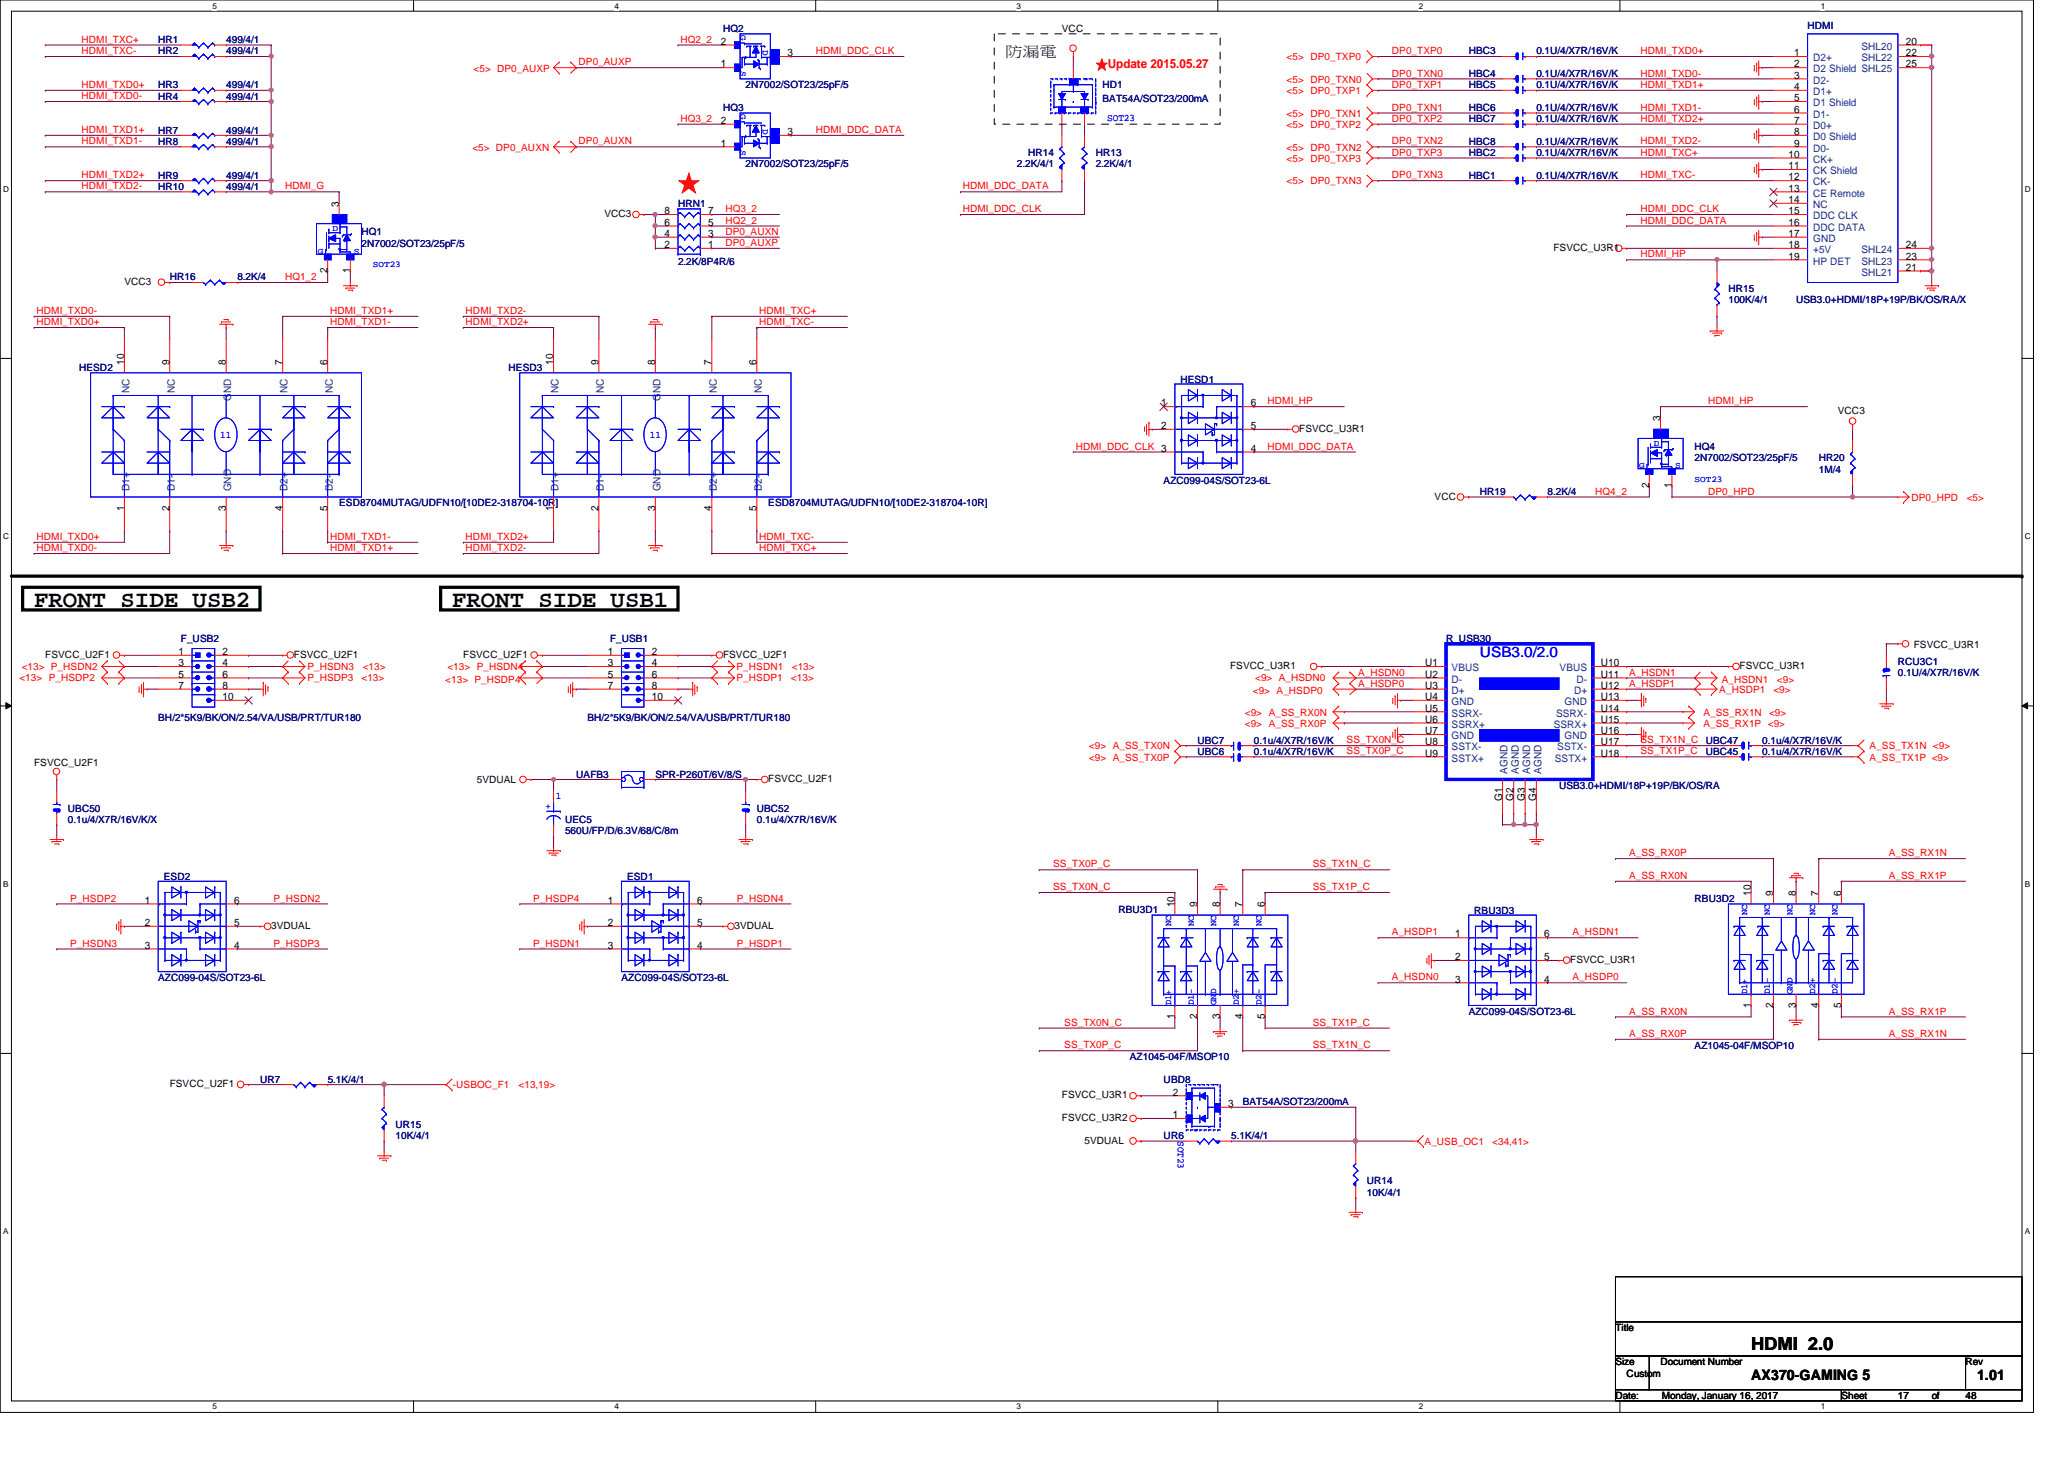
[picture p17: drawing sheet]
<svg xmlns="http://www.w3.org/2000/svg" width="297mm" height="210mm" viewBox="0 0 297 210" stroke-linecap="round" stroke-linejoin="round" font-family="sans-serif">
<defs><g id="words">
<g font-size="3.4">
<text x="4.9" y="87.3">FRONT SIDE USB2</text>
<text x="65.1" y="87.3">FRONT SIDE USB1</text>
</g>
<text font-size="3" fill="#f00" x="97.6" y="27.3">★</text>
<text font-size="2.6" x="252" y="194.2">HDMI 2.0</text>
<g font-size="2.1">
<text x="144.7" y="8.1">防防以</text>
<text x="252" y="198.6">AX370-GAMING 5</text>
<text x="284.5" y="198.6">1.01</text>
</g>
<text font-size="2.1" fill="#00f" x="213" y="94.5">USB3.0/2.0</text>
<text font-size="1.8" fill="#f00" x="157.7" y="9.8">★Update 2015.05.27</text>
<g font-size="1.5">
<text x="103.8" y="6.4">2</text>
<text x="103.8" y="9.7">1</text>
<text x="113.3" y="8.1">3</text>
<text x="258.2" y="8.1">1</text>
<text x="258.2" y="9.7">2</text>
<text x="258.2" y="11.3">3</text>
<text x="274.3" y="6.4">20</text>
<text x="274.3" y="8.1">22</text>
<text x="274.3" y="9.7">25</text>
<text x="103.8" y="17.8">2</text>
<text x="258.2" y="13">4</text>
<text x="258.2" y="14.6">5</text>
<text x="258.2" y="16.2">6</text>
<text x="258.2" y="17.8">7</text>
<text x="103.8" y="21.1">1</text>
<text x="113.3" y="19.4">3</text>
<text x="257.4" y="22.7">10</text>
<text x="258.2" y="19.4">8</text>
<text x="258.2" y="21.1">9</text>
<text x="48.8" y="29.7" transform="rotate(-90 48.8 29.7)">3</text>
<text x="257.4" y="24.3">11</text>
<text x="257.4" y="26">12</text>
<text x="257.4" y="27.6">13</text>
<text x="257.4" y="29.2">14</text>
<text x="95.6" y="35.7">2</text>
<text x="95.6" y="34.1">4</text>
<text x="95.6" y="32.5">6</text>
<text x="95.6" y="30.8">8</text>
<text x="101.9" y="35.7">1</text>
<text x="101.9" y="34.1">3</text>
<text x="101.9" y="32.5">5</text>
<text x="101.9" y="30.8">7</text>
<text x="257.4" y="30.8">15</text>
<text x="257.4" y="32.5">16</text>
<text x="257.4" y="34.1">17</text>
<text x="257.4" y="35.7">18</text>
<text x="274.3" y="35.7">24</text>
<text x="47.1" y="39.3" transform="rotate(-90 47.1 39.3)">2</text>
<text x="50.4" y="39.3" transform="rotate(-90 50.4 39.3)">1</text>
<text x="257.4" y="37.3">19</text>
<text x="274.3" y="38.9">21</text>
<text x="274.3" y="37.3">23</text>
<text x="17.9" y="52.5" transform="rotate(-90 17.9 52.5)">10</text>
<text x="24.4" y="52.5" transform="rotate(-90 24.4 52.5)">9</text>
<text x="32.5" y="52.5" transform="rotate(-90 32.5 52.5)">8</text>
<text x="40.6" y="52.5" transform="rotate(-90 40.6 52.5)">7</text>
<text x="47.1" y="52.5" transform="rotate(-90 47.1 52.5)">6</text>
<text x="79.6" y="52.5" transform="rotate(-90 79.6 52.5)">10</text>
<text x="86.1" y="52.5" transform="rotate(-90 86.1 52.5)">9</text>
<text x="94.3" y="52.5" transform="rotate(-90 94.3 52.5)">8</text>
<text x="102.4" y="52.5" transform="rotate(-90 102.4 52.5)">7</text>
<text x="108.9" y="52.5" transform="rotate(-90 108.9 52.5)">6</text>
<text x="167.1" y="58.5">1</text>
<text x="180" y="58.5">6</text>
<text x="167.1" y="61.7">2</text>
<text x="180" y="65">4</text>
<text x="180" y="61.7">5</text>
<text x="238.9" y="60.6" transform="rotate(-90 238.9 60.6)">3</text>
<text x="237.3" y="70.2" transform="rotate(-90 237.3 70.2)">2</text>
<text x="240.6" y="70.2" transform="rotate(-90 240.6 70.2)">1</text>
<text x="17.9" y="73.4" transform="rotate(-90 17.9 73.4)">1</text>
<text x="24.4" y="73.4" transform="rotate(-90 24.4 73.4)">2</text>
<text x="32.5" y="73.4" transform="rotate(-90 32.5 73.4)">3</text>
<text x="40.6" y="73.4" transform="rotate(-90 40.6 73.4)">4</text>
<text x="47.1" y="73.4" transform="rotate(-90 47.1 73.4)">5</text>
<text x="79.6" y="73.4" transform="rotate(-90 79.6 73.4)">1</text>
<text x="86.1" y="73.4" transform="rotate(-90 86.1 73.4)">2</text>
<text x="94.3" y="73.4" transform="rotate(-90 94.3 73.4)">3</text>
<text x="102.4" y="73.4" transform="rotate(-90 102.4 73.4)">4</text>
<text x="108.9" y="73.4" transform="rotate(-90 108.9 73.4)">5</text>
<text x="25.7" y="94.2">1</text>
<text x="25.7" y="95.8">3</text>
<text x="32" y="94.2">2</text>
<text x="32" y="95.8">4</text>
<text x="87.5" y="94.2">1</text>
<text x="87.5" y="95.8">3</text>
<text x="93.8" y="94.2">2</text>
<text x="93.8" y="95.8">4</text>
<text x="205.1" y="95.8">U1</text>
<text x="230.4" y="95.8">U10</text>
<text x="25.7" y="97.5">5</text>
<text x="25.7" y="99.1">7</text>
<text x="32" y="97.5">6</text>
<text x="32" y="99.1">8</text>
<text x="32" y="100.7">10</text>
<text x="87.5" y="97.5">5</text>
<text x="87.5" y="99.1">7</text>
<text x="93.8" y="97.5">6</text>
<text x="93.8" y="99.1">8</text>
<text x="93.8" y="100.7">10</text>
<text x="205.1" y="97.5">U2</text>
<text x="205.1" y="99.1">U3</text>
<text x="205.1" y="100.7">U4</text>
<text x="230.4" y="97.5">U11</text>
<text x="230.4" y="99.1">U12</text>
<text x="230.4" y="100.7">U13</text>
<text x="205.1" y="102.4">U5</text>
<text x="205.1" y="104">U6</text>
<text x="205.1" y="105.6">U7</text>
<text x="205.1" y="107.2">U8</text>
<text x="230.4" y="102.4">U14</text>
<text x="230.4" y="104">U15</text>
<text x="230.4" y="105.6">U16</text>
<text x="230.4" y="107.2">U17</text>
<text x="205.1" y="108.8">U9</text>
<text x="230.4" y="108.8">U18</text>
<text x="216.2" y="115.2" transform="rotate(-90 216.2 115.2)">G1</text>
<text x="217.8" y="115.2" transform="rotate(-90 217.8 115.2)">G2</text>
<text x="219.5" y="115.2" transform="rotate(-90 219.5 115.2)">G3</text>
<text x="221.1" y="115.2" transform="rotate(-90 221.1 115.2)">G4</text>
<text x="20.8" y="130">1</text>
<text x="33.7" y="130">6</text>
<text x="87.5" y="130">1</text>
<text x="100.3" y="130">6</text>
<text x="169" y="130.5" transform="rotate(-90 169 130.5)">10</text>
<text x="172.3" y="130.5" transform="rotate(-90 172.3 130.5)">9</text>
<text x="175.6" y="130.5" transform="rotate(-90 175.6 130.5)">8</text>
<text x="178.8" y="130.5" transform="rotate(-90 178.8 130.5)">7</text>
<text x="182" y="130.5" transform="rotate(-90 182 130.5)">6</text>
<text x="252" y="128.9" transform="rotate(-90 252 128.9)">10</text>
<text x="255.2" y="128.9" transform="rotate(-90 255.2 128.9)">9</text>
<text x="258.4" y="128.9" transform="rotate(-90 258.4 128.9)">8</text>
<text x="261.7" y="128.9" transform="rotate(-90 261.7 128.9)">7</text>
<text x="265" y="128.9" transform="rotate(-90 265 128.9)">6</text>
<text x="20.8" y="133.2">2</text>
<text x="20.8" y="136.5">3</text>
<text x="33.7" y="136.5">4</text>
<text x="33.7" y="133.2">5</text>
<text x="87.5" y="133.2">2</text>
<text x="87.5" y="136.5">3</text>
<text x="100.3" y="136.5">4</text>
<text x="100.3" y="133.2">5</text>
<text x="209.4" y="134.9">1</text>
<text x="222.2" y="134.9">6</text>
<text x="209.4" y="138.1">2</text>
<text x="209.4" y="141.4">3</text>
<text x="222.2" y="141.4">4</text>
<text x="222.2" y="138.1">5</text>
<text x="169" y="146.6" transform="rotate(-90 169 146.6)">1</text>
<text x="172.3" y="146.6" transform="rotate(-90 172.3 146.6)">2</text>
<text x="175.6" y="146.6" transform="rotate(-90 175.6 146.6)">3</text>
<text x="178.8" y="146.6" transform="rotate(-90 178.8 146.6)">4</text>
<text x="182" y="146.6" transform="rotate(-90 182 146.6)">5</text>
<text x="252" y="145" transform="rotate(-90 252 145)">1</text>
<text x="255.2" y="145" transform="rotate(-90 255.2 145)">2</text>
<text x="258.4" y="145" transform="rotate(-90 258.4 145)">3</text>
<text x="261.7" y="145" transform="rotate(-90 261.7 145)">4</text>
<text x="265" y="145" transform="rotate(-90 265 145)">5</text>
<text x="168.8" y="157.6">2</text>
<text x="168.8" y="160.9">1</text>
<text x="176.7" y="159.3">3</text>
</g>
<g font-size="1.5" fill="#004080">
<text x="260.9" y="8.8">D2+</text>
<text x="260.9" y="10.4">D2 Shield SHL25</text>
<text x="267.9" y="7.2">SHL20</text>
<text x="267.9" y="8.8">SHL22</text>
<text x="260.9" y="12">D2-</text>
<text x="260.9" y="13.7">D1+</text>
<text x="260.9" y="15.3">D1 Shield</text>
<text x="260.9" y="16.9">D1-</text>
<text x="260.9" y="18.5">D0+</text>
<text x="260.9" y="20.2">D0 Shield</text>
<text x="260.9" y="21.8">D0-</text>
<text x="260.9" y="23.4">CK+</text>
<text x="260.9" y="25.1">CK Shield</text>
<text x="260.9" y="26.7">CK-</text>
<text x="260.9" y="28.3">CE Remote</text>
<text x="260.9" y="29.9">NC</text>
<text x="260.9" y="31.5">DDC CLK</text>
<text x="260.9" y="33.2">DDC DATA</text>
<text x="260.9" y="34.8">GND</text>
<text x="260.9" y="36.4">+5V</text>
<text x="260.9" y="38.1">HP DET</text>
<text x="267.9" y="39.7">SHL21</text>
<text x="267.9" y="38.1">SHL23</text>
<text x="267.9" y="36.4">SHL24</text>
<text x="18.6" y="56.6" transform="rotate(-90 18.6 56.6)">NC</text>
<text x="25.1" y="56.6" transform="rotate(-90 25.1 56.6)">NC</text>
<text x="33.3" y="57.7" transform="rotate(-90 33.3 57.7)">GND</text>
<text x="41.4" y="56.6" transform="rotate(-90 41.4 56.6)">NC</text>
<text x="47.9" y="56.6" transform="rotate(-90 47.9 56.6)">NC</text>
<text x="80.4" y="56.6" transform="rotate(-90 80.4 56.6)">NC</text>
<text x="86.9" y="56.6" transform="rotate(-90 86.9 56.6)">NC</text>
<text x="95" y="57.7" transform="rotate(-90 95 57.7)">GND</text>
<text x="103.2" y="56.6" transform="rotate(-90 103.2 56.6)">NC</text>
<text x="109.6" y="56.6" transform="rotate(-90 109.6 56.6)">NC</text>
<text x="18.6" y="70.7" transform="rotate(-90 18.6 70.7)">D1+</text>
<text x="25.1" y="70.7" transform="rotate(-90 25.1 70.7)">D1-</text>
<text x="33.3" y="70.7" transform="rotate(-90 33.3 70.7)">GND</text>
<text x="41.4" y="70.7" transform="rotate(-90 41.4 70.7)">D2+</text>
<text x="47.9" y="70.7" transform="rotate(-90 47.9 70.7)">D2-</text>
<text x="80.4" y="70.7" transform="rotate(-90 80.4 70.7)">D1+</text>
<text x="86.9" y="70.7" transform="rotate(-90 86.9 70.7)">D1-</text>
<text x="95" y="70.7" transform="rotate(-90 95 70.7)">GND</text>
<text x="103.2" y="70.7" transform="rotate(-90 103.2 70.7)">D2+</text>
<text x="109.6" y="70.7" transform="rotate(-90 109.6 70.7)">D2-</text>
<text x="208.9" y="96.6">VBUS</text>
<text x="208.9" y="98.2">D-</text>
<text x="208.9" y="99.8">D+</text>
<text x="208.9" y="101.4">GND</text>
<text x="224.4" y="96.6">VBUS</text>
<text x="225.2" y="101.4">GND</text>
<text x="226.5" y="99.8">D+</text>
<text x="226.9" y="98.2">D-</text>
<text x="208.9" y="103.1">SSRX-</text>
<text x="208.9" y="104.7">SSRX+</text>
<text x="208.9" y="106.3">GND</text>
<text x="208.9" y="107.9">SSTX-</text>
<text x="223.6" y="104.7">SSRX+</text>
<text x="223.9" y="103.1">SSRX-</text>
<text x="224.1" y="107.9">SSTX-</text>
<text x="225.2" y="106.3">GND</text>
<text x="208.9" y="109.6">SSTX+</text>
<text x="217" y="111.3" transform="rotate(-90 217 111.3)">AGND</text>
<text x="218.6" y="111.3" transform="rotate(-90 218.6 111.3)">AGND</text>
<text x="220.2" y="111.3" transform="rotate(-90 220.2 111.3)">AGND</text>
<text x="221.8" y="111.3" transform="rotate(-90 221.8 111.3)">AGND</text>
<text x="223.8" y="109.6">SSTX+</text>
</g>
<g font-size="1.4" fill="#000080">
<text x="104.1" y="4.6">HQ2</text>
<text x="260.1" y="4.1">HDMI</text>
<text x="22.8" y="6.2">HR1</text>
<text x="22.8" y="7.8">HR2</text>
<text x="32.6" y="6.2">499/4/1</text>
<text x="32.6" y="7.8">499/4/1</text>
<text x="211.4" y="7.8">HBC3</text>
<text x="211.4" y="11.1">HBC4</text>
<text x="221.1" y="7.8">0.1U/4/X7R/16V/K</text>
<text x="221.1" y="11.1">0.1U/4/X7R/16V/K</text>
<text x="22.8" y="12.7">HR3</text>
<text x="22.8" y="14.4">HR4</text>
<text x="32.6" y="12.7">499/4/1</text>
<text x="32.6" y="14.4">499/4/1</text>
<text x="104.1" y="16">HQ3</text>
<text x="107.3" y="12.7">2N7002/SOT23/25pF/5</text>
<text x="158.7" y="14.6">BAT54A/SOT23/200mA</text>
<text x="158.7" y="12.7">HD1</text>
<text x="211.4" y="12.7">HBC5</text>
<text x="211.4" y="16">HBC6</text>
<text x="211.4" y="17.6">HBC7</text>
<text x="221.1" y="12.7">0.1U/4/X7R/16V/K</text>
<text x="221.1" y="16">0.1U/4/X7R/16V/K</text>
<text x="221.1" y="17.6">0.1U/4/X7R/16V/K</text>
<text x="22.8" y="19.2">HR7</text>
<text x="22.8" y="20.8">HR8</text>
<text x="32.6" y="19.2">499/4/1</text>
<text x="32.6" y="20.8">499/4/1</text>
<text x="148" y="22.5">HR14</text>
<text x="157.7" y="22.5">HR13</text>
<text x="211.4" y="20.8">HBC8</text>
<text x="211.4" y="22.5">HBC2</text>
<text x="221.1" y="20.8">0.1U/4/X7R/16V/K</text>
<text x="221.1" y="22.5">0.1U/4/X7R/16V/K</text>
<text x="22.8" y="27.3">HR10</text>
<text x="22.8" y="25.7">HR9</text>
<text x="32.6" y="25.7">499/4/1</text>
<text x="32.6" y="27.3">499/4/1</text>
<text x="97.6" y="29.8">HRN1</text>
<text x="107.3" y="24.1">2N7002/SOT23/25pF/5</text>
<text x="146.3" y="24.1">2.2K/4/1</text>
<text x="157.7" y="24.1">2.2K/4/1</text>
<text x="211.4" y="25.7">HBC1</text>
<text x="221.1" y="25.7">0.1U/4/X7R/16V/K</text>
<text x="52" y="33.9">HQ1</text>
<text x="52" y="35.5">2N7002/SOT23/25pF/5</text>
<text x="24.4" y="40.3">HR16</text>
<text x="34.2" y="40.3">8.2K/4</text>
<text x="97.6" y="38.1">2.2K/8P4R/6</text>
<text x="248.7" y="42">HR15</text>
<text x="248.7" y="43.6">100K/4/1</text>
<text x="258.5" y="43.6">USB3.0+HDMI/18P+19P/BK/OS/RA/X</text>
<text x="11.4" y="53.3">HESD2</text>
<text x="73.2" y="53.3">HESD3</text>
<text x="169.9" y="55.2">HESD1</text>
<text x="243.9" y="64.7">HQ4</text>
<text x="167.5" y="69.6">AZC099-04S/SOT23-6L</text>
<text x="213" y="71.2">HR19</text>
<text x="222.7" y="71.2">8.2K/4</text>
<text x="243.9" y="66.4">2N7002/SOT23/25pF/5</text>
<text x="261.7" y="66.4">HR20</text>
<text x="261.7" y="68">1M/4</text>
<text x="48.8" y="72.9">ESD8704MUTAG/UDFN10/[10DE2-318704-10R]</text>
<text x="110.6" y="72.9">ESD8704MUTAG/UDFN10/[10DE2-318704-10R]</text>
<text x="26" y="92.4">F_USB2</text>
<text x="87.8" y="92.4">F_USB1</text>
<text x="208.1" y="92.4">R_USB30</text>
<text x="273.1" y="95.6">RCU3C1</text>
<text x="273.1" y="97.2">0.1U/4/X7R/16V/K</text>
<text x="22.8" y="103.8">BH/2*5K9/BK/ON/2.54/VA/USB/PRT/TUR180</text>
<text x="84.5" y="103.8">BH/2*5K9/BK/ON/2.54/VA/USB/PRT/TUR180</text>
<text x="172.3" y="107">UBC7</text>
<text x="180.5" y="107">0.1u/4/X7R/16V/K</text>
<text x="245.5" y="107">UBC47</text>
<text x="253.6" y="107">0.1u/4/X7R/16V/K</text>
<text x="82.9" y="111.9">UAFB3</text>
<text x="94.3" y="111.9">SPR-P260T/6V/8/S</text>
<text x="172.3" y="108.6">UBC6</text>
<text x="180.5" y="108.6">0.1u/4/X7R/16V/K</text>
<text x="224.4" y="113.5">USB3.0+HDMI/18P+19P/BK/OS/RA</text>
<text x="245.5" y="108.6">UBC45</text>
<text x="253.6" y="108.6">0.1u/4/X7R/16V/K</text>
<text x="9.8" y="116.8">UBC50</text>
<text x="9.8" y="118.4">0.1u/4/X7R/16V/K/X</text>
<text x="81.3" y="118.4">UEC5</text>
<text x="108.9" y="116.8">UBC52</text>
<text x="108.9" y="118.4">0.1u/4/X7R/16V/K</text>
<text x="81.3" y="120">560U/FP/D/6.3V/68/C/8m</text>
<text x="23.6" y="126.7">ESD2</text>
<text x="90.3" y="126.7">ESD1</text>
<text x="160.9" y="131.4">RBU3D1</text>
<text x="212.2" y="131.5">RBU3D3</text>
<text x="243.9" y="129.8">RBU3D2</text>
<text x="22.8" y="141.1">AZC099-04S/SOT23-6L</text>
<text x="89.4" y="141.1">AZC099-04S/SOT23-6L</text>
<text x="211.4" y="146">AZC099-04S/SOT23-6L</text>
<text x="37.4" y="155.8">UR7</text>
<text x="47.2" y="155.8">5.1K/4/1</text>
<text x="162.6" y="152.5">AZ1045-04F/MSOP10</text>
<text x="167.5" y="155.8">UBD8</text>
<text x="243.9" y="150.9">AZ1045-04F/MSOP10</text>
<text x="178.9" y="159">BAT54A/SOT23/200mA</text>
<text x="56.9" y="162.3">UR15</text>
<text x="56.9" y="163.9">10K/4/1</text>
<text x="167.5" y="163.9">UR6</text>
<text x="177.2" y="163.9">5.1K/4/1</text>
<text x="196.7" y="170.4">UR14</text>
<text x="196.7" y="172">10K/4/1</text>
</g>
<g font-size="1.4">
<text x="152.8" y="4.6">VCC</text>
<text x="87" y="31.2">VCC3</text>
<text x="17.9" y="41">VCC3</text>
<text x="223.6" y="36.1">FSVCC_U3R1</text>
<text x="264.5" y="59.5">VCC3</text>
<text x="187" y="62.1">FSVCC_U3R1</text>
<text x="206.5" y="71.9">VCC</text>
<text x="6.5" y="94.7">FSVCC_U2F1</text>
<text x="42.3" y="94.7">FSVCC_U2F1</text>
<text x="66.7" y="94.7">FSVCC_U2F1</text>
<text x="104.1" y="94.7">FSVCC_U2F1</text>
<text x="275.4" y="93.2">FSVCC_U3R1</text>
<text x="177" y="96.3">FSVCC_U3R1</text>
<text x="250.4" y="96.3">FSVCC_U3R1</text>
<text x="4.9" y="110.2">FSVCC_U2F1</text>
<text x="68.6" y="112.7">5VDUAL</text>
<text x="110.6" y="112.5">FSVCC_U2F1</text>
<text x="39" y="133.6">3VDUAL</text>
<text x="105.7" y="133.6">3VDUAL</text>
<text x="226" y="138.6">FSVCC_U3R1</text>
<text x="24.4" y="156.4">FSVCC_U2F1</text>
<text x="152.8" y="158">FSVCC_U3R1</text>
<text x="152.8" y="161.3">FSVCC_U3R2</text>
<text x="156.1" y="164.5">5VDUAL</text>
<text x="232.5" y="191.5">Title</text>
<text x="232.5" y="196.4">Size</text>
<text x="239" y="196.4">Document Number</text>
<text x="282.9" y="196.4">Rev</text>
<text x="232.5" y="201.3">Date:</text>
<text x="234.1" y="198">Custom</text>
<text x="239.1" y="201.3">Monday, January 16, 2017</text>
<text x="265" y="201.3">Sheet</text>
<text x="273.1" y="201.3">17</text>
<text x="278" y="201.3">of</text>
<text x="282.9" y="201.3">48</text>
</g>
<g font-size="1.4" fill="#f00">
<text x="11.7" y="6.1">HDMI_TXC+</text>
<text x="11.7" y="7.8">HDMI_TXC-</text>
<text x="68.2" y="10.3">&lt;5&gt; DP0_AUXP</text>
<text x="83.3" y="9.4">DP0_AUXP</text>
<text x="97.9" y="6.1">HQ2_2</text>
<text x="117.4" y="7.8">HDMI_DDC_CLK</text>
<text x="185.2" y="8.6">&lt;5&gt; DP0_TXP0</text>
<text x="185.2" y="11.9">&lt;5&gt; DP0_TXN0</text>
<text x="200.3" y="11">DP0_TXN0</text>
<text x="200.3" y="7.8">DP0_TXP0</text>
<text x="236.1" y="7.8">HDMI_TXD0+</text>
<text x="236.1" y="11">HDMI_TXD0-</text>
<text x="11.7" y="14.3">HDMI_TXD0-</text>
<text x="11.7" y="12.7">HDMI_TXD0+</text>
<text x="97.9" y="17.5">HQ3_2</text>
<text x="185.2" y="13.5">&lt;5&gt; DP0_TXP1</text>
<text x="185.2" y="16.8">&lt;5&gt; DP0_TXN1</text>
<text x="200.3" y="15.9">DP0_TXN1</text>
<text x="200.3" y="12.7">DP0_TXP1</text>
<text x="200.3" y="17.5">DP0_TXP2</text>
<text x="236.1" y="17.5">HDMI_TXD2+</text>
<text x="236.1" y="12.7">HDMI_TXD1+</text>
<text x="236.1" y="15.9">HDMI_TXD1-</text>
<text x="11.7" y="20.8">HDMI_TXD1-</text>
<text x="11.7" y="19.1">HDMI_TXD1+</text>
<text x="68" y="21.7">&lt;5&gt; DP0_AUXN</text>
<text x="83.3" y="20.8">DP0_AUXN</text>
<text x="117.4" y="19.1">HDMI_DDC_DATA</text>
<text x="185.2" y="23.3">&lt;5&gt; DP0_TXP3</text>
<text x="185.2" y="18.4">&lt;5&gt; DP0_TXP2</text>
<text x="185.2" y="21.7">&lt;5&gt; DP0_TXN2</text>
<text x="200.3" y="22.4">DP0_TXP3</text>
<text x="200.3" y="20.8">DP0_TXN2</text>
<text x="236.1" y="22.4">HDMI_TXC+</text>
<text x="236.1" y="20.8">HDMI_TXD2-</text>
<text x="11.7" y="27.3">HDMI_TXD2-</text>
<text x="11.7" y="25.7">HDMI_TXD2+</text>
<text x="41" y="27.3">HDMI_G</text>
<text x="138.6" y="27.3">HDMI_DDC_DATA</text>
<text x="185.2" y="26.5">&lt;5&gt; DP0_TXN3</text>
<text x="200.3" y="25.7">DP0_TXN3</text>
<text x="236.1" y="25.7">HDMI_TXC-</text>
<text x="104.4" y="35.4">DP0_AUXP</text>
<text x="104.4" y="33.8">DP0_AUXN</text>
<text x="104.4" y="30.5">HQ3_2</text>
<text x="104.4" y="32.2">HQ2_2</text>
<text x="138.6" y="30.5">HDMI_DDC_CLK</text>
<text x="236.1" y="32.2">HDMI_DDC_DATA</text>
<text x="236.1" y="30.5">HDMI_DDC_CLK</text>
<text x="41" y="40.3">HQ1_2</text>
<text x="236.1" y="37">HDMI_HP</text>
<text x="5.2" y="45.2">HDMI_TXD0-</text>
<text x="5.2" y="46.8">HDMI_TXD0+</text>
<text x="47.5" y="46.8">HDMI_TXD1-</text>
<text x="47.5" y="45.2">HDMI_TXD1+</text>
<text x="67" y="45.2">HDMI_TXD2-</text>
<text x="67" y="46.8">HDMI_TXD2+</text>
<text x="109.3" y="45.2">HDMI_TXC+</text>
<text x="109.3" y="46.8">HDMI_TXC-</text>
<text x="182.4" y="58.2">HDMI_HP</text>
<text x="245.8" y="58.2">HDMI_HP</text>
<text x="154.8" y="64.7">HDMI_DDC_CLK 3</text>
<text x="182.4" y="64.7">HDMI_DDC_DATA</text>
<text x="229.6" y="71.2">HQ4_2</text>
<text x="245.8" y="71.2">DP0_HPD</text>
<text x="5.2" y="77.7">HDMI_TXD0+</text>
<text x="47.5" y="77.7">HDMI_TXD1-</text>
<text x="67" y="77.7">HDMI_TXD2+</text>
<text x="109.3" y="77.7">HDMI_TXC-</text>
<text x="275.1" y="72.1">DP0_HPD</text>
<text x="283" y="72.1">&lt;5&gt;</text>
<text x="5.2" y="79.3">HDMI_TXD0-</text>
<text x="47.5" y="79.3">HDMI_TXD1+</text>
<text x="67" y="79.3">HDMI_TXD2-</text>
<text x="109.3" y="79.3">HDMI_TXC+</text>
<text x="2.8" y="98">&lt;13&gt; P_HSDP2</text>
<text x="3.1" y="96.4">&lt;13&gt; P_HSDN2</text>
<text x="44.2" y="98">P_HSDP3</text>
<text x="44.2" y="96.4">P_HSDN3</text>
<text x="52" y="98">&lt;13&gt;</text>
<text x="52.2" y="96.4">&lt;13&gt;</text>
<text x="64.1" y="98.2">&lt;13&gt; P_HSDP4</text>
<text x="64.4" y="96.4">&lt;13&gt; P_HSDN4</text>
<text x="106" y="96.4">P_HSDN1</text>
<text x="106" y="98">P_HSDP1</text>
<text x="113.8" y="98">&lt;13&gt;</text>
<text x="114" y="96.4">&lt;13&gt;</text>
<text x="180.3" y="99.9">&lt;9&gt; A_HSDP0</text>
<text x="180.6" y="98">&lt;9&gt; A_HSDN0</text>
<text x="195.4" y="98.8">A_HSDP0</text>
<text x="195.4" y="97.2">A_HSDN0</text>
<text x="234.4" y="97.2">A_HSDN1</text>
<text x="234.4" y="98.8">A_HSDP1</text>
<text x="247.4" y="99.7">A_HSDP1</text>
<text x="247.8" y="98.2">A_HSDN1</text>
<text x="255.2" y="99.7">&lt;9&gt;</text>
<text x="255.7" y="98.2">&lt;9&gt;</text>
<text x="156.7" y="107.8">&lt;9&gt; A_SS_TX0N</text>
<text x="179.2" y="103">&lt;9&gt; A_SS_RX0N</text>
<text x="179.2" y="104.6">&lt;9&gt; A_SS_RX0P</text>
<text x="193.8" y="106.9">SS_TX0N_C</text>
<text x="236.1" y="106.9">SS_TX1N_C</text>
<text x="245.1" y="103">A_SS_RX1N</text>
<text x="245.1" y="104.6">A_SS_RX1P &lt;9&gt;</text>
<text x="254.6" y="103">&lt;9&gt;</text>
<text x="269.1" y="107.8">A_SS_TX1N &lt;9&gt;</text>
<text x="156.7" y="109.4">&lt;9&gt; A_SS_TX0P</text>
<text x="193.8" y="108.5">SS_TX0P_C</text>
<text x="236.1" y="108.5">SS_TX1P_C</text>
<text x="269.1" y="109.4">A_SS_TX1P &lt;9&gt;</text>
<text x="151.6" y="124.8">SS_TX0P_C</text>
<text x="188.9" y="124.8">SS_TX1N_C</text>
<text x="234.4" y="123.2">A_SS_RX0P</text>
<text x="271.8" y="123.2">A_SS_RX1N</text>
<text x="10.1" y="129.7">P_HSDP2</text>
<text x="39.4" y="129.7">P_HSDN2</text>
<text x="76.7" y="129.7">P_HSDP4</text>
<text x="106" y="129.7">P_HSDN4</text>
<text x="151.6" y="128.1">SS_TX0N_C</text>
<text x="188.9" y="128.1">SS_TX1P_C</text>
<text x="234.4" y="126.4">A_SS_RX0N</text>
<text x="271.8" y="126.4">A_SS_RX1P</text>
<text x="10.1" y="136.2">P_HSDN3</text>
<text x="39.4" y="136.2">P_HSDP3</text>
<text x="76.7" y="136.2">P_HSDN1</text>
<text x="106" y="136.2">P_HSDP1</text>
<text x="200.3" y="134.6">A_HSDP1</text>
<text x="226.3" y="134.6">A_HSDN1</text>
<text x="200.3" y="141.1">A_HSDN0</text>
<text x="226.3" y="141.1">A_HSDP0</text>
<text x="153.2" y="147.6">SS_TX0N_C</text>
<text x="188.9" y="147.6">SS_TX1P_C</text>
<text x="234.4" y="146">A_SS_RX0N</text>
<text x="234.4" y="149.2">A_SS_RX0P</text>
<text x="271.8" y="146">A_SS_RX1P</text>
<text x="271.8" y="149.2">A_SS_RX1N</text>
<text x="153.2" y="150.8">SS_TX0P_C</text>
<text x="188.9" y="150.8">SS_TX1N_C</text>
<text x="65.2" y="156.6">-USBOC_F1</text>
<text x="74.6" y="156.6">&lt;13,19&gt;</text>
<text x="205" y="164.7">A_USB_OC1</text>
<text x="214.8" y="164.7">&lt;34,41&gt;</text>
</g>
<g font-size="1.4" fill="#00f">
<text x="159.3" y="17.4">SOT23</text>
<text x="31.7" y="62.9">11</text>
<text x="93.5" y="62.9">11</text>
<text x="78.5" y="116.4">+</text>
<text x="80" y="115">1</text>
<text x="169.5" y="164.2" transform="rotate(90 169.5 164.2)">SOT23</text>
</g>
<g font-size="1.3" fill="#00f">
<text x="106.5" y="5" transform="rotate(90 106.5 5)">G</text>
<text x="106.5" y="10.2" transform="rotate(90 106.5 10.2)">S</text>
<text x="109.8" y="7.2" transform="rotate(90 109.8 7.2)">D</text>
<text x="106.5" y="16.4" transform="rotate(90 106.5 16.4)">G</text>
<text x="106.5" y="21.6" transform="rotate(90 106.5 21.6)">S</text>
<text x="109.8" y="18.5" transform="rotate(90 109.8 18.5)">D</text>
<text x="47.8" y="33.2">D</text>
<text x="45.7" y="36.5">G</text>
<text x="50.9" y="36.5">S</text>
<text x="53.7" y="38.4">SOT23</text>
<text x="238" y="64.1">D</text>
<text x="235.9" y="67.4">G</text>
<text x="241.1" y="67.4">S</text>
<text x="243.9" y="69.3">SOT23</text>
<text x="251.5" y="131.7" transform="rotate(-90 251.5 131.7)">NC</text>
<text x="254.7" y="131.7" transform="rotate(-90 254.7 131.7)">NC</text>
<text x="258" y="131.7" transform="rotate(-90 258 131.7)">NC</text>
<text x="261.2" y="131.7" transform="rotate(-90 261.2 131.7)">NC</text>
<text x="264.5" y="131.7" transform="rotate(-90 264.5 131.7)">NC</text>
<text x="168.6" y="133.3" transform="rotate(-90 168.6 133.3)">NC</text>
<text x="171.8" y="133.3" transform="rotate(-90 171.8 133.3)">NC</text>
<text x="175" y="133.3" transform="rotate(-90 175 133.3)">NC</text>
<text x="178.3" y="133.3" transform="rotate(-90 178.3 133.3)">NC</text>
<text x="181.6" y="133.3" transform="rotate(-90 181.6 133.3)">NC</text>
<text x="251.5" y="143" transform="rotate(-90 251.5 143)">D1+</text>
<text x="254.7" y="143" transform="rotate(-90 254.7 143)">D1-</text>
<text x="258" y="143" transform="rotate(-90 258 143)">GND</text>
<text x="261.2" y="143" transform="rotate(-90 261.2 143)">D2+</text>
<text x="264.5" y="143" transform="rotate(-90 264.5 143)">D2-</text>
<text x="168.6" y="144.7" transform="rotate(-90 168.6 144.7)">D1+</text>
<text x="171.8" y="144.7" transform="rotate(-90 171.8 144.7)">D1-</text>
<text x="175" y="144.7" transform="rotate(-90 175 144.7)">GND</text>
<text x="178.3" y="144.7" transform="rotate(-90 178.3 144.7)">D2+</text>
<text x="181.6" y="144.7" transform="rotate(-90 181.6 144.7)">D2-</text>
</g>
<g font-size="1.2">
<text x="30.6" y="1.2">5</text>
<text x="88.4" y="1.2">4</text>
<text x="146.3" y="1.2">3</text>
<text x="204.2" y="1.2">2</text>
<text x="262" y="1.2">1</text>
<text x=".5" y="27.6">D</text>
<text x="291.4" y="27.6">D</text>
<text x=".5" y="77.6">C</text>
<text x="291.4" y="77.6">C</text>
<text x=".5" y="127.6">B</text>
<text x="291.4" y="127.6">B</text>
<text x=".5" y="177.6">A</text>
<text x="291.4" y="177.6">A</text>
<text x="30.6" y="202.8">5</text>
<text x="88.4" y="202.8">4</text>
<text x="146.3" y="202.8">3</text>
<text x="204.2" y="202.8">2</text>
<text x="262" y="202.8">1</text>
</g>
</g></defs>
<path d="M0 0h292.6v203.2h-292.6zM1.6 1.6h289.4v199.9h-289.4z" fill="none" stroke="#000" stroke-width=".14"/>
<g fill="#fff">
<path d="M30.6 .2h.6v1.3h-.6z"/>
<path d="M30.6 201.7h.6v1.3h-.6z"/>
</g>
<path d="M59.5 0v1.6M59.5 201.5v1.7" fill="none" stroke="#000" stroke-width=".14"/>
<g fill="#fff">
<path d="M88.4 .2h.6v1.3h-.6z"/>
<path d="M88.4 201.7h.6v1.3h-.6z"/>
</g>
<path d="M117.4 0v1.6M117.4 201.5v1.7" fill="none" stroke="#000" stroke-width=".14"/>
<g fill="#fff">
<path d="M146.3 .2h.6v1.3h-.6z"/>
<path d="M146.3 201.7h.6v1.3h-.6z"/>
</g>
<path d="M175.3 0v1.6M175.3 201.5v1.7" fill="none" stroke="#000" stroke-width=".14"/>
<g fill="#fff">
<path d="M204.2 .2h.6v1.3h-.6z"/>
<path d="M204.2 201.7h.6v1.3h-.6z"/>
</g>
<path d="M233.1 0v1.6M233.1 201.5v1.7" fill="none" stroke="#000" stroke-width=".14"/>
<g fill="#fff">
<path d="M262 .2h.6v1.3h-.6z"/>
<path d="M262 201.7h.6v1.3h-.6z"/>
<path d="M.5 26.6h.8v1.3h-.8z"/>
<path d="M291.4 26.6h.8v1.3h-.8z"/>
<path d="M.5 76.5h.8v1.4h-.8z"/>
<path d="M291.4 76.5h.8v1.4h-.8z"/>
</g>
<path d="M0 51.6h1.6M291 51.6h1.6" fill="none" stroke="#000" stroke-width=".14"/>
<g fill="#fff">
<path d="M.5 126.5h.7v1.3h-.7z"/>
<path d="M291.4 126.5h.7v1.3h-.7z"/>
</g>
<path d="M0 101.6h1.6M.8 101.1l.8 .5-.8 .4zM291 101.6l.8-.5v.9zM291 101.6h1.6" fill="none" stroke="#000" stroke-width=".14"/>
<path d="M.8 101.1l.8 .5-.8 .4zM291 101.6l.8-.5v.9z" fill="#000"/>
<g fill="#fff">
<path d="M.5 176.5h.7v1.3h-.7z"/>
<path d="M291.4 176.5h.7v1.3h-.7z"/>
</g>
<path d="M0 151.6h1.6M291 151.6h1.6" fill="none" stroke="#000" stroke-width=".14"/>
<path d="M247.1 37.4h.1M247.1 37.4h8.1" fill="none" stroke="#800040" stroke-width=".14"/>
<circle cx="247.1" cy="37.3" r=".3" fill="#f0f"/>
<circle cx="247.1" cy="37.3" r=".3" fill="none" stroke="#f0f" stroke-width=".14"/>
<g fill="none" stroke="#800040" stroke-width=".14">
<path d="M253.6 9.7h.1M253.6 19.5h.1M253.6 9.7h1.6M253.6 19.5h1.6M221.1 26h.1M221.1 22.7h.1M221.1 26h34.1M221.1 22.7h34.1M234.1 32.5h.1M234.1 35.7h.1M234.1 30.9h.1M234.1 32.5h21.1"/>
<path d="M234.1 35.7h21.1M234.1 30.9h21.1M253.6 24.4h.1M253.6 34.1h.1M253.6 24.4h1.6M253.6 34.1h1.6M278 39h.1M278 39v1.6"/>
</g>
<circle cx="278" cy="39" r=".31" fill="#f0f"/>
<circle cx="278" cy="39" r=".31" fill="none" stroke="#f0f" stroke-width=".14"/>
<g fill="none" stroke="#800040" stroke-width=".14">
<path d="M221.1 17.9h.1M221.1 13h.1M221.1 16.3h.1M221.1 8.1h.1M221.1 11.3h.1M221.1 17.9h34.1M221.1 13h34.1M221.1 16.3h34.1M221.1 8.1h34.1M221.1 11.3h34.1M278 9.7h.1M278 9.7v26"/>
<path d="M221.1 21.1h.1M221.1 21.1h34.1M17.9 47.1h.1M17.9 47.1v1.7M24.4 45.5h.1M24.4 45.5v3.3M32.6 47.1h.1M32.6 47.1v1.7M40.7 45.5h.1M40.7 45.5v3.3M47.2 47.1h.1M47.2 47.1v1.7"/>
<path d="M79.7 47.1h.1M79.7 47.1v1.7M86.2 45.5h.1M86.2 45.5v3.3M94.3 47.1h.1M94.3 47.1v1.7M102.4 45.5h.1M102.4 45.5v3.3M108.9 47.1h.1M108.9 47.1v1.7M180.5 58.5h.1M180.5 58.5h13"/>
<path d="M17.9 76.4h.1M17.9 76.4v1.6M24.4 76.4h.1M24.4 76.4v3.2M32.6 76.4h.1M32.6 76.4v1.6M40.7 76.4h.1M40.7 76.4v3.2M47.2 76.4h.1M47.2 76.4v1.6M79.7 76.4h.1M79.7 76.4v1.6"/>
<path d="M86.2 76.4h.1M86.2 76.4v3.2M94.3 76.4h.1M94.3 76.4v1.6M102.4 76.4h.1M102.4 76.4v3.2M108.9 76.4h.1M108.9 76.4v1.6M165.8 61.8h.1M165.8 61.8h1.7M180.5 65h.1M180.5 61.8h.1"/>
<path d="M180.5 65h14.6M180.5 61.8h4.8"/>
</g>
<circle cx="278" cy="9.7" r=".32" fill="#f0f"/>
<circle cx="278" cy="9.7" r=".32" fill="none" stroke="#f0f" stroke-width=".14"/>
<path d="M278 37.4h.1M278 37.4v1.6" fill="none" stroke="#800040" stroke-width=".14"/>
<circle cx="278" cy="37.3" r=".31" fill="#f0f"/>
<circle cx="278" cy="37.3" r=".31" fill="none" stroke="#f0f" stroke-width=".14"/>
<g fill="none" stroke="#800040" stroke-width=".14">
<path d="M82.9 9.7h.1M82.9 9.7h21.2M97.6 17.9h.1M97.6 6.5h.1M97.6 17.9h6.5M97.6 6.5h6.5M113.8 19.5h.1M113.8 8.1h.1M113.8 19.5h16.3M113.8 8.1h16.3M82.9 21.1h.1M82.9 21.1h21.2"/>
<path d="M94.3 34.1h.1M94.3 35.7h.1M94.3 30.9h.1M94.3 30.9v1.6M94.3 34.1v1.6M94.3 35.7h1.6M94.3 30.9h1.6M4.9 45.5h.1M4.9 47.1h.1M4.9 45.5h19.5M4.9 47.1h13M40.7 45.5h.1"/>
<path d="M40.7 45.5h19.5M47.2 47.1h.1M47.2 47.1h13M66.7 45.5h.1M66.7 47.1h.1M66.7 45.5h19.5M66.7 47.1h13M102.4 45.5h.1M102.4 45.5h19.6M108.9 47.1h.1M108.9 47.1h13.1M4.9 79.6h.1"/>
<path d="M4.9 78h.1M4.9 79.6h19.5M4.9 78h13M40.7 79.6h.1M40.7 79.6h19.5M47.2 78h.1M47.2 78h13M66.7 79.6h.1M66.7 78h.1M66.7 79.6h19.5M66.7 78h13M102.4 79.6h.1"/>
<path d="M102.4 79.6h19.6M108.9 78h.1M108.9 78h13.1"/>
</g>
<circle cx="94.3" cy="30.9" r=".3" fill="#f0f"/>
<circle cx="94.3" cy="30.9" r=".3" fill="none" stroke="#f0f" stroke-width=".14"/>
<path d="M94.3 32.5h.1M94.3 32.5h1.6" fill="none" stroke="#800040" stroke-width=".14"/>
<circle cx="94.3" cy="32.5" r=".3" fill="#f0f"/>
<circle cx="94.3" cy="32.5" r=".3" fill="none" stroke="#f0f" stroke-width=".14"/>
<path d="M94.3 32.5h.1M94.3 32.5v1.6" fill="none" stroke="#800040" stroke-width=".14"/>
<circle cx="94.3" cy="34.1" r=".31" fill="#f0f"/>
<circle cx="94.3" cy="34.1" r=".31" fill="none" stroke="#f0f" stroke-width=".14"/>
<g fill="none" stroke="#800040" stroke-width=".14">
<path d="M198.3 11.3h.1M198.3 8.1h.1M198.3 16.3h.1M198.3 13h.1M198.3 17.9h.1M198.3 11.3h17.9M198.3 8.1h17.9M198.3 16.3h17.9M198.3 13h17.9M198.3 17.9h17.9M253.6 14.6h.1M253.6 14.6h1.6"/>
<path d="M276.4 6.5h.1M276.4 6.5h1.6M39 21.1h.1M39 21.1v4.9M92.7 30.9h.1M92.7 30.9h1.6M94.3 34.1h.1M94.3 34.1h1.6M198.3 26h.1M198.3 22.7h.1M198.3 21.1h.1M198.3 26h17.9"/>
<path d="M198.3 22.7h17.9M198.3 21.1h17.9M234.1 37.4h.1M234.1 37.4h13M247.1 37.4h.1M247.1 37.4v1.6M276.4 39h.1M276.4 39h1.6M247.1 45.5h.1M247.1 45.5v1.6M154.5 65h.1M154.5 65h13"/>
</g>
<circle cx="39" cy="21.1" r=".3" fill="#f0f"/>
<circle cx="39" cy="21.1" r=".3" fill="none" stroke="#f0f" stroke-width=".14"/>
<g fill="none" stroke="#800040" stroke-width=".14">
<path d="M6.5 19.5h.1M6.5 6.5h.1M6.5 14.6h.1M6.5 13h.1M6.5 8.1h.1M6.5 19.5h19.5M6.5 6.5h19.5M6.5 14.6h19.5M6.5 13h19.5M6.5 8.1h19.5M39 8.1h.1M39 8.1v4.9"/>
<path d="M6.5 21.1h.1M6.5 27.6h.1M6.5 26h.1M6.5 27.6h19.5M6.5 21.1h19.5M6.5 26h19.5M32.6 27.6h.1M32.6 27.6h6.4M47.2 39h.1M47.2 39v1.6h-13M48.8 27.6h.1M48.8 27.6v1.7"/>
<path d="M50.4 39h.1M50.4 39v1.6M24.4 40.6h.1M24.4 40.6h3.2M34.2 40.6h.1"/>
</g>
<circle cx="39" cy="8.1" r=".3" fill="#f0f"/>
<circle cx="39" cy="8.1" r=".3" fill="none" stroke="#f0f" stroke-width=".14"/>
<path d="M39 27.6h.1M39 27.6h9.8" fill="none" stroke="#800040" stroke-width=".14"/>
<circle cx="39" cy="27.6" r=".3" fill="#f0f"/>
<circle cx="39" cy="27.6" r=".3" fill="none" stroke="#f0f" stroke-width=".14"/>
<path d="M39 14.6h.1M39 14.6v4.9M39 26h.1M39 26v1.6" fill="none" stroke="#800040" stroke-width=".14"/>
<circle cx="39" cy="14.6" r=".3" fill="#f0f"/>
<circle cx="39" cy="14.6" r=".3" fill="none" stroke="#f0f" stroke-width=".14"/>
<path d="M32.6 6.5h.1M32.6 8.1h.1M32.6 14.6h.1M32.6 13h.1M32.6 6.5h6.4M32.6 13h6.4M39 6.5h.1M39 13h.1M39 6.5v1.6h-6.4M39 13v1.6h-6.4" fill="none" stroke="#800040" stroke-width=".14"/>
<circle cx="39" cy="12.9" r=".3" fill="#f0f"/>
<circle cx="39" cy="12.9" r=".3" fill="none" stroke="#f0f" stroke-width=".14"/>
<path d="M32.6 19.5h.1M32.6 19.5h6.4M39 19.5h.1M39 19.5v1.6h-6.4M32.6 21.1h.1" fill="none" stroke="#800040" stroke-width=".14"/>
<circle cx="39" cy="19.5" r=".3" fill="#f0f"/>
<circle cx="39" cy="19.5" r=".3" fill="none" stroke="#f0f" stroke-width=".14"/>
<path d="M32.6 26h.1M32.6 26h6.4" fill="none" stroke="#800040" stroke-width=".14"/>
<circle cx="39" cy="26" r=".31" fill="#f0f"/>
<circle cx="39" cy="26" r=".31" fill="none" stroke="#f0f" stroke-width=".14"/>
<g fill="none" stroke="#800040" stroke-width=".14">
<path d="M152.8 17.9h.1M152.8 17.9v1.6M154.5 8.1h.1M154.5 8.1v1.6M156.1 17.9h.1M156.1 17.9v1.6M138.2 27.6h.1M138.2 30.9h.1M152.8 26h.1M152.8 26v1.6h-14.6M156.1 26h.1M156.1 26v4.9h-17.9"/>
<path d="M240.6 71.5h.1M240.6 71.5h32.5M266.6 69.9h.1M266.6 61.8h.1M266.6 71.5h.1M266.6 61.8v1.6M266.6 69.9v1.6"/>
</g>
<circle cx="266.6" cy="71.5" r=".3" fill="#f0f"/>
<circle cx="266.6" cy="71.5" r=".3" fill="none" stroke="#f0f" stroke-width=".14"/>
<g fill="none" stroke="#800040" stroke-width=".14">
<path d="M239 58.5h.1M239 58.5h21.1M239 58.5v1.6M211.4 71.5h.1M211.4 71.5h4.8M222.7 71.5h.1M237.4 69.9h.1M237.4 69.9v1.6h-14.7M240.6 69.9h.1M240.6 69.9v1.6M195.1 99.1h.1M195.1 97.5h.1"/>
<path d="M195.1 97.5h8.1M195.1 99.1h8.1M234.1 97.5h.1M234.1 99.1h.1M234.1 95.9h.1M234.1 97.5h9.8M234.1 99.1h9.8M234.1 95.9h14.6M271.5 99.1h.1M271.5 92.6h.1M271.5 92.6v1.7M271.5 99.1v1.7"/>
<path d="M271.5 92.6h1.6M170.7 108.9h.1M170.7 107.3h.1M170.7 108.9h4.9M170.7 107.3h4.9M180.5 107.3h.1M180.5 108.9h.1M180.5 108.9h22.7M180.5 107.3h22.7M193.5 102.4h.1M193.5 104h.1M193.5 102.4h9.7"/>
<path d="M193.5 104h9.7M201.6 100.8h.1M201.6 100.8h1.6M234.1 102.4h.1M234.1 104h.1M234.1 108.9h.1M234.1 107.3h.1M234.1 100.8h.1M234.1 108.9h14.6M234.1 107.3h14.6M234.1 100.8h1.7M234.1 102.4h8.1"/>
<path d="M234.1 104h8.1M253.6 107.3h.1M253.6 108.9h.1M253.6 108.9h13M253.6 107.3h13M149.6 125.1h.1M149.6 128.4h.1M149.6 125.1h22.7M149.6 128.4h19.5M169.1 128.4h.1M169.1 128.4v1.6M172.3 125.1h.1"/>
<path d="M172.3 125.1v4.9M175.6 128.4h.1M175.6 128.4v1.6M178.9 125.1h.1M178.9 125.1v4.9M178.9 125.1h21.1M182.1 128.4h.1M182.1 128.4v1.6M182.1 128.4h17.9M232.5 123.5h.1M232.5 126.8h.1M232.5 123.5h22.7"/>
<path d="M232.5 126.8h19.5M252 126.8h.1M252 126.8v1.6M255.2 123.5h.1M255.2 123.5v4.9M258.5 126.8h.1M258.5 126.8v1.6M261.7 123.5h.1M261.7 123.5v4.9M261.7 123.5h21.2M265 126.8h.1M265 126.8v1.6"/>
<path d="M265 126.8h17.9M149.6 147.9h.1M149.6 151.2h.1M164.2 157.6h.1M164.2 157.6h4.9M169.1 146.3h.1M169.1 146.3v1.6h-19.5M172.3 146.3h.1M172.3 146.3v4.9h-22.7M175.6 146.3h.1M175.6 146.3v1.6M177.2 159.3h.1"/>
<path d="M177.2 159.3h17.9M178.9 146.3h.1M178.9 151.2h.1M178.9 146.3v4.9M178.9 151.2h21.1M182.1 147.9h.1M182.1 146.3h.1M182.1 146.3v1.6M182.1 147.9h17.9M232.5 146.3h.1M232.5 149.5h.1M252 144.7h.1"/>
<path d="M252 144.7v1.6h-19.5M255.2 144.7h.1M255.2 144.7v4.8h-22.7M258.5 144.7h.1M258.5 144.7v1.6M261.7 144.7h.1M261.7 149.5h.1M261.7 144.7v4.8M261.7 149.5h21.2M265 146.3h.1M265 144.7h.1M265 144.7v1.6"/>
<path d="M265 146.3h17.9M164.2 160.9h.1M164.2 164.2h.1M164.2 160.9h4.9M164.2 164.2h6.5M177.2 164.2h.1M177.2 164.2h26M195.1 164.2h.1"/>
</g>
<circle cx="195.1" cy="164.1" r=".31" fill="#f0f"/>
<circle cx="195.1" cy="164.1" r=".31" fill="none" stroke="#f0f" stroke-width=".14"/>
<path d="M195.1 172.3h.1M195.1 164.2h.1M195.1 164.2v1.6M195.1 172.3v1.6" fill="none" stroke="#800040" stroke-width=".14"/>
<circle cx="195.1" cy="164.1" r=".31" fill="#f0f"/>
<circle cx="195.1" cy="164.1" r=".31" fill="none" stroke="#f0f" stroke-width=".14"/>
<g fill="none" stroke="#800040" stroke-width=".14">
<path d="M221.1 118.7h.1M221.1 118.7v1.6M198.3 134.9h.1M198.3 134.9h11.4M206.5 138.2h.1M206.5 138.2h3.2M222.7 138.2h.1M222.7 134.9h.1M222.7 134.9h13.1M222.7 138.2h1.7M198.3 141.4h.1M198.3 141.4h11.4"/>
<path d="M222.7 141.4h.1M222.7 141.4h11.4"/>
</g>
<circle cx="221.1" cy="118.6" r=".31" fill="#f0f"/>
<circle cx="221.1" cy="118.6" r=".31" fill="none" stroke="#f0f" stroke-width=".14"/>
<path d="M201.6 105.7h.1M201.6 105.7h1.6M216.2 117h.1M216.2 117v1.7M217.8 118.7h.1M217.8 118.7h1.7M221.1 117h.1M221.1 117v1.7" fill="none" stroke="#800040" stroke-width=".14"/>
<circle cx="217.8" cy="118.6" r=".3" fill="#f0f"/>
<circle cx="217.8" cy="118.6" r=".3" fill="none" stroke="#f0f" stroke-width=".14"/>
<path d="M190.2 95.9h.1M190.2 95.9h13M216.2 118.7h.1M217.8 117h.1M217.8 117v1.7h-1.6M219.5 117h.1M219.5 118.7h.1M219.5 118.7h1.6M219.5 117v1.7" fill="none" stroke="#800040" stroke-width=".14"/>
<circle cx="219.5" cy="118.6" r=".3" fill="#f0f"/>
<circle cx="219.5" cy="118.6" r=".3" fill="none" stroke="#f0f" stroke-width=".14"/>
<g fill="none" stroke="#800040" stroke-width=".14">
<path d="M35.8 95.9h.1M35.8 97.5h.1M35.8 95.9h4.9M35.8 97.5h4.9M78.1 94.3h.1M78.1 95.9h.1M78.1 97.5h.1M78.1 94.3h6.4M78.1 95.9h6.4M78.1 97.5h6.4M97.6 94.3h.1M97.6 95.9h.1"/>
<path d="M97.6 97.5h.1M97.6 94.3h4.8M97.6 95.9h4.8M97.6 97.5h4.8M76.4 112.1h.1M76.4 112.1h11.4M79.7 112.1h.1M234.1 105.7h.1M234.1 105.7h1.7M74.8 136.5h.1M74.8 136.5h13M79.7 120.3h.1"/>
<path d="M79.7 120.3v1.6M100.8 136.5h.1M100.8 130h.1M100.8 136.5h13M100.8 130h13M195.1 159.3h.1M195.1 159.3v4.9"/>
</g>
<circle cx="79.7" cy="112.1" r=".3" fill="#f0f"/>
<circle cx="79.7" cy="112.1" r=".3" fill="none" stroke="#f0f" stroke-width=".14"/>
<path d="M107.3 112.1h.1M107.3 112.1h1.6" fill="none" stroke="#800040" stroke-width=".14"/>
<circle cx="107.3" cy="112.1" r=".31" fill="#f0f"/>
<circle cx="107.3" cy="112.1" r=".31" fill="none" stroke="#f0f" stroke-width=".14"/>
<g fill="none" stroke="#800040" stroke-width=".14">
<path d="M17.9 95.9h.1M17.9 97.5h.1M17.9 94.3h.1M17.9 95.9h4.9M17.9 97.5h4.9M17.9 94.3h4.9M21.2 99.1h.1M21.2 99.1h1.6M35.8 99.1h.1M35.8 94.3h.1M35.8 99.1h1.6M35.8 94.3h4.9"/>
<path d="M82.9 99.1h.1M82.9 99.1h1.6M97.6 99.1h.1M97.6 99.1h1.6M8.2 112.1h.1M8.2 118.7h.1M8.2 112.1v1.7M8.2 118.7v1.6M79.7 112.1h.1M79.7 112.1v1.7M94.3 112.1h.1M94.3 112.1h13"/>
<path d="M107.3 118.7h.1M107.3 112.1h.1M107.3 112.1v1.7M107.3 118.7v1.6M8.2 130h.1M8.2 136.5h.1M8.2 130h13M8.2 136.5h13M17.9 133.3h.1M17.9 133.3h3.3M34.2 133.3h.1M34.2 136.5h.1"/>
<path d="M34.2 130h.1M34.2 133.3h3.2M34.2 130h13M34.2 136.5h13M74.8 130h.1M74.8 130h13M84.5 133.3h.1M84.5 133.3h3.3M100.8 133.3h.1M100.8 133.3h3.3M35.8 156h.1M35.8 156h4.9"/>
<path d="M47.2 156h.1M47.2 156h16.2M55.3 156h.1"/>
</g>
<circle cx="55.3" cy="156" r=".31" fill="#f0f"/>
<circle cx="55.3" cy="156" r=".31" fill="none" stroke="#f0f" stroke-width=".14"/>
<path d="M55.3 156h.1M55.3 156v1.6M55.3 164.2h.1M55.3 164.2v1.6" fill="none" stroke="#800040" stroke-width=".14"/>
<circle cx="55.3" cy="156" r=".31" fill="#f0f"/>
<circle cx="55.3" cy="156" r=".31" fill="none" stroke="#f0f" stroke-width=".14"/>
<path d="M278 8.1h.1M278 8.1v1.6" fill="none" stroke="#800040" stroke-width=".14"/>
<circle cx="278" cy="8.1" r=".31" fill="#f0f"/>
<circle cx="278" cy="8.1" r=".31" fill="none" stroke="#f0f" stroke-width=".14"/>
<path d="M278 6.5h.1M278 6.5v1.6M278 35.7h.1M278 35.7v1.7" fill="none" stroke="#800040" stroke-width=".14"/>
<circle cx="278" cy="35.7" r=".31" fill="#f0f"/>
<circle cx="278" cy="35.7" r=".31" fill="none" stroke="#f0f" stroke-width=".14"/>
<path d="M102.4 35.7h.1M102.4 34.1h.1M102.4 30.9h.1M102.4 32.5h.1M102.4 35.7h9.8M102.4 34.1h9.8M102.4 30.9h9.8M102.4 32.5h9.8" fill="none" stroke="#800040" stroke-width=".14"/>
<g fill="none" stroke="#f00" stroke-width=".14">
<path d="M79.7 9.7h3.2M79.7 9.7l.8 .8M80.5 8.9h.1M80.5 10.5h.1M80.5 8.9l-.8 .8M82.1 8.9h.1M82.1 8.9l.8 .8M82.9 9.7h.1M82.9 9.7l-.8 .8M154.5 8.1h.1M154.5 7.5v.6M196.7 8.9h.1"/>
<path d="M196.7 12.2h.1M196.7 13.8h.1M196.7 17.1h.1M196.7 18.7h.1M196.7 7.3l.8 .8M196.7 10.5l.8 .8M196.7 12.2l.8 .8M196.7 15.4l.8 .9M196.7 17.1l.8 .8M197.5 8.1h.1M197.5 11.3h.1M197.5 13h.1"/>
<path d="M197.5 16.3h.1M197.5 17.9h.1M197.5 8.1h.8M197.5 8.1l-.8 .8M197.5 11.3h.8M197.5 11.3l-.8 .9M197.5 13h.8M197.5 13l-.8 .8M197.5 16.3h.8M197.5 16.3l-.8 .8M197.5 17.9h.8M197.5 17.9l-.8 .8"/>
<path d="M252.5 10.1h.1M252.5 14.9h.1M252.5 19.8h.1M252.5 9.4v.7M252.5 14.3v.6M252.5 19.2v.6M252.8 9.1h.1M252.8 14h.1M252.8 18.8h.1M252.8 9.1v1.3M252.8 14v1.3M252.8 18.8v1.4"/>
<path d="M253.1 9.7h.1M253.1 10.7h.1M253.1 14.6h.1M253.1 15.6h.1M253.1 19.5h.1M253.1 8.8v1.9M253.1 13.6v2M253.1 18.5v1.9M253.1 9.7h.5M253.1 14.6h.5M253.1 19.5h.5M79.7 21.1h3.2"/>
<path d="M79.7 21.1l.8 .8M80.5 20.3h.1M80.5 21.9h.1M80.5 20.3l-.8 .8M82.1 20.3h.1M82.1 20.3l.8 .8M82.9 21.1h.1M82.9 21.1l-.8 .8M92 30.9h.7M92.7 30.9h.1M196.7 23.5h.1M196.7 26.8h.1"/>
<path d="M196.7 21.9h.1M196.7 21.9l.8 .8M196.7 25.2l.8 .8M196.7 20.3l.8 .8M197.5 22.7h.1M197.5 26h.1M197.5 21.1h.1M197.5 21.1h.8M197.5 22.7h.8M197.5 22.7l-.8 .8M197.5 26h.8M197.5 26l-.8 .8"/>
<path d="M197.5 21.1l-.8 .8M233.5 35.7h.6M234.1 35.7h.1M252.5 34.5h.1M252.5 24.7h.1M252.5 24v.7M252.5 33.8v.7M252.8 33.5h.1M252.8 23.7h.1M252.8 23.7v1.3M252.8 33.5v1.3M253.1 34.1h.1"/>
<path d="M253.1 35.1h.1M253.1 20.4h.1M253.1 24.4h.1M253.1 25.4h.1M253.1 34.1h.5M253.1 23.4v2M253.1 33.1v2M253.1 24.4h.5M23.7 40.6h.7M24.4 40.6h.1M31.6 46.7h1.9M31.9 46.3h.1"/>
<path d="M31.9 46.3h1.3M32.2 46h.6M32.6 46.7h.1M32.6 46.7v.4M32.8 46h.1M33.5 46.7h.1M49.4 41.1h2M49.8 41.4h.1M49.8 41.4h1.3M50.1 41.7h.7M50.4 41.1h.1M50.4 40.6v.5"/>
<path d="M50.8 41.7h.1M51.4 41.1h.1M93.3 46.7h2M93.6 46.3h.1M93.6 46.3h1.4M94 46h.6M94.3 46.7h.1M94.3 46.7v.4M94.6 46h.1M95.3 46.7h.1M246.1 47.6h.1M246.1 47.6h2"/>
<path d="M246.5 47.9h1.3M246.8 48.3h.1M246.8 48.3h.6M247.1 47.6h.1M247.1 47.1v.5M247.8 47.9h.1M277 41.1h2M277.4 41.4h.1M277.4 41.4h1.2M277.7 41.7h.6M278 41.1h.1M278 40.6v.5"/>
<path d="M278.3 41.7h.1M279 41.1h.1M31.6 78.5h1.9M31.9 78.8h.1M31.9 78.8h1.3M32.2 79.2h.6M32.6 78.5h.1M32.6 78v.5M32.8 79.2h.1M33.5 78.5h.1M93.3 78.5h2M93.6 78.8h.1"/>
<path d="M93.6 78.8h1.4M94 79.2h.6M94.3 78.5h.1M94.3 78v.5M94.6 79.2h.1M95.3 78.5h.1M164.7 61.4h.1M164.7 61.4v.7M165 62.4h.1M165 61.1v1.3M165.4 61.8h.1M165.4 60.8h.1"/>
<path d="M165.4 61.8h.4M165.4 60.8v1.9M185.3 61.8h.1M185.3 61.8h.7M210.7 71.5h.7M211.4 71.5h.1M266.6 61.8h.1M266.6 61.1v.7M273.1 71.5h.1M273.1 71.5h1.6M273.9 72.3h.1M273.9 70.7h.1"/>
<path d="M273.9 70.7l.8 .8M274.7 71.5l-.8 .8M14.6 95.9h3.3M14.6 97.5h3.3M14.6 95.9l.8 .8M14.6 97.5l.8 .8M15.4 96.7h.1M15.4 95.1h.1M15.4 98.3h.1M15.4 95.1l-.8 .8M15.4 96.7l-.8 .8M17.1 96.7h.1"/>
<path d="M17.1 98.3h.1M17.1 95.1l.8 .8M17.1 96.7l.8 .8M17.3 94.3h.6M17.9 94.3h.1M17.9 95.9h.1M17.9 97.5h.1M17.9 95.9l-.8 .8M17.9 97.5l-.8 .8M20 99.5h.1M20 98.8v.7M20.4 98.5h.1"/>
<path d="M20.4 98.5v1.3M20.7 99.1h.1M20.7 99.1h.5M20.7 98.2v1.9M37.4 99.1h.5M37.9 99.1h.1M37.9 98.2h.1M37.9 98.2v1.9M38.2 99.8h.1M38.2 98.5v1.3M38.6 98.8h.1M38.6 98.8v.7"/>
<path d="M40.7 94.3h.1M40.7 97.5h.1M40.7 95.9h.1M40.7 95.9h3.2M40.7 94.3h.6M40.7 97.5h3.2M40.7 97.5l.8 .8M40.7 95.9l.8 .8M41.5 98.3h.1M41.5 96.7h.1M41.5 96.7l-.8 .8M41.5 95.1l-.8 .8"/>
<path d="M43.1 98.3h.1M43.1 96.7h.1M43.1 95.1h.1M43.1 96.7l.8 .8M43.1 95.1l.8 .8M43.9 97.5l-.8 .8M43.9 95.9l-.8 .8M74.8 95.9h3.3M74.8 97.5h3.3M74.8 95.9l.8 .8M74.8 97.5l.8 .8M75.6 95.1h.1"/>
<path d="M75.6 96.7h.1M75.6 98.3h.1M75.6 95.1l-.8 .8M75.6 96.7l-.8 .8M77.3 95.1h.1M77.3 96.7h.1M77.3 95.1l.8 .8M77.3 96.7l.8 .8M77.4 94.3h.7M78.1 94.3h.1M78.1 95.9h.1M78.1 97.5h.1"/>
<path d="M78.1 95.9l-.8 .8M78.1 97.5l-.8 .8M81.8 99.5h.1M81.8 98.8v.7M82.1 98.5h.1M82.1 98.5v1.3M82.4 99.1h.1M82.4 99.1h.5M82.4 98.2v1.9M99.2 99.1h.5M99.7 99.1h.1M99.7 98.2h.1"/>
<path d="M99.7 98.2v1.9M100 99.8h.1M100 98.5v1.3M100.3 98.8h.1M100.3 98.8v.7M102.4 94.3h.1M102.4 95.9h.1M102.4 97.5h.1M102.4 95.9h3.3M102.4 94.3h.7M102.4 97.5h3.3M102.4 95.9l.8 .8"/>
<path d="M102.4 97.5l.8 .8M103.2 96.7h.1M103.2 98.3h.1M103.2 95.1l-.8 .8M103.2 96.7l-.8 .8M104.9 96.7h.1M104.9 95.1h.1M104.9 98.3h.1M104.9 95.1l.8 .8M104.9 96.7l.8 .8M105.7 95.9l-.8 .8M105.7 97.5l-.8 .8"/>
<path d="M189.6 95.9h.6M190.2 95.9h.1M191.9 99.1h3.2M191.9 97.5h3.2M191.9 99.1l.8 .8M191.9 97.5l.8 .8M192.7 98.3h.1M192.7 99.9h.1M192.7 96.7h.1M192.7 98.3l-.8 .8M192.7 96.7l-.8 .8M194.3 98.3h.1"/>
<path d="M194.3 96.7h.1M194.3 98.3l.8 .8M194.3 96.7l.8 .8M195.1 99.1h.1M195.1 97.5h.1M195.1 99.1l-.8 .8M195.1 97.5l-.8 .8M201.1 99.8v1.9M236.2 99.8h.1M236.2 99.8v1.9M243.9 99.1h.1M243.9 97.5h.1"/>
<path d="M243.9 99.1h3.2M243.9 99.1l.8 .8M243.9 97.5h3.2M243.9 97.5l.8 .8M244.7 99.9h.1M244.7 98.3h.1M244.7 98.3l-.8 .8M244.7 96.7l-.8 .8M246.3 99.9h.1M246.3 98.3h.1M246.3 96.7h.1M246.3 98.3l.8 .8"/>
<path d="M246.3 96.7l.8 .8M247.1 99.1l-.8 .8M247.1 97.5l-.8 .8M248.7 95.9h.1M248.7 95.9h.7M273.1 92.6h.1M273.1 92.6h.7M8.2 112.1h.1M8.2 111.5v.6M20.7 100.1h.1M75.8 112.1h.6M76.4 112.1h.1"/>
<path d="M82.4 100.1h.1M108.9 112.1h.1M108.9 112.1h.7M169.1 109.7h.1M169.1 108.1h.1M169.1 108.1l.8 .8M169.1 106.5l.8 .8M169.9 108.9h.1M169.9 107.3h.1M169.9 108.9h.8M169.9 108.9l-.8 .8M169.9 107.3h.8"/>
<path d="M169.9 107.3l-.8 .8M191.9 102.4h1.6M191.9 104h1.6M191.9 102.4l.8 .8M191.9 104l.8 .8M192.7 101.6h.1M192.7 103.2h.1M192.7 104.8h.1M192.7 101.6l-.8 .8M192.7 103.2l-.8 .8M193.5 102.4h.1M193.5 104h.1"/>
<path d="M200.4 101.1h.1M200.4 106h.1M200.4 100.5v.6M200.4 105.3v.7M200.8 100.1h.1M200.8 105h.1M200.8 100.1v1.3M200.8 105v1.3M201.1 100.8h.1M201.1 101.7h.1M201.1 105.7h.1M201.1 106.6h.1"/>
<path d="M201.1 100.8h.5M201.1 104.7v1.9M201.1 105.7h.5M235.8 100.8h.4M235.8 105.7h.4M236.2 100.8h.1M236.2 105.7h.1M236.2 104.7h.1M236.2 104.7v1.9M236.6 101.4h.1M236.6 106.3h.1M236.6 100.1v1.3"/>
<path d="M236.6 105v1.3M236.9 100.5h.1M236.9 105.3h.1M236.9 100.5v.6M236.9 105.3v.7M242.2 102.4h.1M242.2 104h.1M242.2 102.4h1.7M242.2 104h1.7M243 101.6h.1M243 103.2h.1M243 104.8h.1"/>
<path d="M243 101.6l.9 .8M243 103.2l.9 .8M243.9 102.4l-.9 .8M243.9 104l-.9 .8M266.6 108.9h.8M266.6 107.3h.8M267.4 108.9h.1M267.4 107.3h.1M267.4 108.9l.9 .8M267.4 107.3l.9 .8M268.3 109.7h.1M268.3 108.1h.1"/>
<path d="M268.3 108.1l-.9 .8M268.3 106.5l-.9 .8M270.5 101.3h2M270.8 101.6h.1M270.8 101.6h1.4M271.2 101.9h.6M271.5 101.3h.1M271.5 100.8v.5M271.8 101.9h.1M272.5 101.3h.1M7.2 120.8h1.9M7.5 121.1h.1"/>
<path d="M7.5 121.1h1.3M7.8 121.4h.7M8.2 120.8h.1M8.2 120.3v.5M8.5 121.4h.1M9.1 120.8h.1M16.8 133.6h.1M16.8 133v.6M17.1 132.6h.1M17.1 132.6v1.3M17.4 133.3h.1M17.4 134.2h.1"/>
<path d="M17.4 133.3h.5M17.4 132.3v1.9M37.4 133.3h.1M37.4 133.3h.7M78.7 122.4h1.9M79 122.7h.1M79 122.7h1.3M79.4 123h.6M79.7 122.4h.1M79.7 121.9v.5M80 123h.1M80.6 122.4h.1"/>
<path d="M83.4 133.6h.1M83.4 133v.6M83.7 132.6h.1M83.7 132.6v1.3M84.1 133.3h.1M84.1 134.2h.1M84.1 133.3h.4M84.1 132.3v1.9M104.1 133.3h.1M104.1 133.3h.6M106.3 120.8h2M106.7 121.1h.1"/>
<path d="M106.7 121.1h1.2M107 121.4h.7M107.3 120.8h.1M107.3 120.3v.5M107.7 121.4h.1M108.3 120.8h.1M174.6 127.9h2M174.9 127.6h.1M174.9 127.6h1.3M175.3 127.3h.6M175.6 127.9h.1M175.6 127.9v.5"/>
<path d="M175.9 127.3h.1M176.6 127.9h.1M205.4 138.5h.1M205.4 137.8v.7M205.7 137.5h.1M205.7 137.5v1.3M206 138.2h.1M206 139.1h.1M206 138.2h.5M206 137.2v1.9M220.1 120.8h2M220.5 121.1h.1"/>
<path d="M220.5 121.1h1.2M220.8 121.4h.6M221.1 120.8h.1M221.1 120.3v.5M221.4 121.4h.1M222.1 120.8h.1M224.4 138.2h.1M224.4 138.2h.6M257.5 126.3h2M257.8 126h.1M257.8 126h1.4M258.2 125.6h.6"/>
<path d="M258.5 126.3h.1M258.5 126.3v.5M258.8 125.6h.1M259.5 126.3h.1M35.1 156h.7M35.8 156h.1M63.4 156h.8M64.2 156h.1M64.2 156l.9 .8M65.1 156.8h.1M65.1 155.2l-.9 .8M163.6 157.6h.6"/>
<path d="M164.2 157.6h.1M174.6 148.4h.1M174.6 148.4h2M174.9 148.7h1.3M175.3 149.1h.1M175.3 149.1h.6M175.6 148.4h.1M175.6 147.9v.5M176.2 148.7h.1M257.5 146.8h.1M257.5 146.8h2M257.8 147.1h1.4"/>
<path d="M258.2 147.4h.1M258.2 147.4h.6M258.5 146.8h.1M258.5 146.3v.5M259.2 147.1h.1M54.3 166.3h2M54.6 166.6h.1M54.6 166.6h1.4M55 166.9h.6M55.3 166.3h.1M55.3 165.8v.5M55.6 166.9h.1"/>
<path d="M56.3 166.3h.1M163.6 160.9h.6M163.6 164.2h.6M164.2 160.9h.1M164.2 164.2h.1M194.1 174.4h2M194.4 174.8h.1M194.4 174.8h1.3M194.8 175h.6M195.1 174.4h.1M195.1 173.9v.5M195.4 175h.1"/>
<path d="M196.1 174.4h.1M203.2 164.2h.8M204 164.2h.1M204 164.2l.8 .8M204.8 165h.1M204.8 163.4l-.8 .8"/>
<circle cx="154.4" cy="6.9" r=".47"/>
<circle cx="91.5" cy="30.9" r=".47"/>
<circle cx="232.9" cy="35.7" r=".47"/>
<circle cx="23.2" cy="40.6" r=".47"/>
<circle cx="186.5" cy="61.7" r=".47"/>
<circle cx="210.2" cy="71.5" r=".47"/>
<circle cx="266.6" cy="60.6" r=".47"/>
<circle cx="16.8" cy="94.2" r=".47"/>
<circle cx="41.8" cy="94.2" r=".47"/>
<circle cx="76.9" cy="94.2" r=".47"/>
<circle cx="103.5" cy="94.2" r=".47"/>
<circle cx="189" cy="95.9" r=".47"/>
<circle cx="249.8" cy="95.9" r=".47"/>
<circle cx="274.2" cy="92.6" r=".47"/>
<circle cx="8.1" cy="111" r=".47"/>
<circle cx="75.3" cy="112.1" r=".47"/>
<circle cx="110.1" cy="112.1" r=".47"/>
<circle cx="38.5" cy="133.3" r=".47"/>
<circle cx="105.2" cy="133.3" r=".47"/>
<circle cx="225.5" cy="138.1" r=".47"/>
<circle cx="34.6" cy="156" r=".48"/>
<circle cx="163.1" cy="157.6" r=".47"/>
<circle cx="163.1" cy="164.1" r=".48"/>
<circle cx="163.1" cy="160.9" r=".47"/>
</g>
<path d="M232.5 183.7h58.5v6.5h-58.5zM232.5 190.2h58.5v4.9h-58.5zM232.5 195.1h4.9v4.8h-4.9zM232.5 199.9h32.5v1.6h-32.5zM237.4 195.1h45.5v4.8h-45.5zM265 199.9h26v1.6h-26zM282.9 195.1h8.1v4.8h-8.1z" fill="none" stroke="#000" stroke-width=".14"/>
<path d="M1.6 82.9h289.4M3.3 84.5h34.1v3.3h-34.1zM63.4 84.5h34.2v3.3h-34.2z" fill="none" stroke="#000" stroke-width=".47"/>
<circle cx="291" cy="82.9" r=".23" fill="#000"/>
<path d="M143.1 4.9h32.5v13h-32.5z" fill="none" stroke="#000" stroke-width=".14" stroke-dasharray="1 1 1 1 1 1 1 1"/>
<path d="M246.8 42.9h.1M246.8 41.6l.6 .6M246.8 42.9l.6 .7M247.1 43.9h.1M247.4 42.2h.1M247.4 43.6h.1M247.4 42.2l-.6 .7M247.4 43.6l-.3 .3" fill="none" stroke="#00f" stroke-width=".14"/>
<path d="M247.1 40.6l.3 .3-.3 .4z" fill-rule="evenodd" fill="#00f"/>
<path d="M246.8 41.6h.1M246.8 42.9h.1M246.8 41.6l.6 .6M246.8 42.9l.6 .7M247.1 40.6l.3 .3-.3 .4zM247.1 43.9h.1M247.4 42.2h.1M247.4 43.6h.1M247.4 40.9l-.6 .7M247.4 42.2l-.6 .7M247.4 43.6l-.3 .3" fill="none" stroke="#00f" stroke-width=".14"/>
<path d="M247.1 40.6l.3 .3-.3 .4z" fill-rule="evenodd" fill="#00f"/>
<path d="M29.3 27.3h.1M29.3 27.3l-.7 .6M29.3 27.3l.6 .6M29.9 27.9h.1M30.6 27.3h.1M30.6 27.3l-.7 .6M30.6 27.3l.3 .3M30.9 27.6h.1M246.8 41.6h.1M247.1 40.6l.3 .3-.3 .4zM247.4 40.9l-.6 .7" fill="none" stroke="#00f" stroke-width=".14"/>
<path d="M247.1 39v1.6M247.1 43.9v1.6" fill="none" stroke="#f00" stroke-width=".14"/>
<path d="M27.6 27.6l.4-.3 .3 .3z" fill-rule="evenodd" fill="#00f"/>
<path d="M27.6 27.6l.4-.3 .3 .3zM28 27.3l.6 .6M28.6 27.9h.1M29.3 27.3h.1M29.3 27.3l-.7 .6M29.3 27.3l.6 .6M29.9 27.9h.1M30.6 27.3h.1M30.6 27.3l-.7 .6M30.6 27.3l.3 .3M30.9 27.6h.1" fill="none" stroke="#00f" stroke-width=".14"/>
<path d="M27.6 27.6l.4-.3 .3 .3z" fill-rule="evenodd" fill="#00f"/>
<path d="M27.6 27.6l.4-.3 .3 .3zM28 27.3l.6 .6M28.6 27.9h.1" fill="none" stroke="#00f" stroke-width=".14"/>
<path d="M26 27.6h1.6M30.9 27.6h1.7" fill="none" stroke="#f00" stroke-width=".14"/>
<path d="M152.4 15.4h.9v.9h-.9z" fill-rule="evenodd" fill="#00f"/>
<path d="M152.4 15.4h.9v.9h-.9z" fill="none" stroke="#00f" stroke-width=".14"/>
<path d="M155.6 15.4h1v.9h-1z" fill-rule="evenodd" fill="#00f"/>
<path d="M155.6 15.4h1v.9h-1z" fill="none" stroke="#00f" stroke-width=".14"/>
<path d="M154 11.3h1.1v.9h-1.1z" fill-rule="evenodd" fill="#00f"/>
<g fill="none" stroke="#00f" stroke-width=".14">
<path d="M151.2 11.7h.1M151.2 12.3h.1M151.2 13h.1M151.2 13.6h.1M151.2 14.3h.1M151.2 14.9h.1M151.2 15.6h.1M151.2 16.3h.1M151.2 11.7v.5M151.2 12.3v.4M151.2 13v.3M151.2 13.6v.4"/>
<path d="M151.2 14.3v.3M151.2 14.9v.4M151.2 15.6v.3M151.2 16.3h.3M151.2 11.3h.3M151.5 11.3h.1M151.7 12.2h.1M151.7 15.4h.1M151.7 12.2h5.5M151.7 12.2v3.2M151.7 15.4h5.5M151.8 16.3h.1"/>
<path d="M151.8 16.3h.4M151.8 11.3h.4M152.2 11.3h.1M152.4 15.4h.1M152.4 16.1h.1M152.4 14.3h.9M152.4 15.4v.7M152.5 16.3h.1M152.5 16.3h.3M152.5 11.3h.3M152.8 15.4v-2.2h3.3v2.2M152.8 11.3h.1"/>
<path d="M153.2 16.3h.1M153.2 16.3h.3M153.2 11.3h.3M153.3 14.3h.1M153.3 15.4h.1M153.3 15.4v.7h-.9M153.5 11.3h.1M153.8 16.3h.1M153.8 16.3h.3M153.8 11.3h.3M154 11.3h1.1v.9h-1.1zM154 12.2h.1"/>
<path d="M154.1 11.3h.1M154.5 13.2h.1M154.5 16.3h.1M154.5 14.6h.1M154.5 12.2v1M154.5 16.3h.3M154.5 11.3h.3M154.8 11.3h.1M154.9 11.5h.1M155.1 12.2h.1M155.1 11.5h.1M155.1 16.3h.1"/>
<path d="M155.1 11.5h-1.1v.7M155.1 11.5v.7M155.1 16.3h.3M155.1 11.3h.3M155.4 11.3h.1M155.6 16.1h.1M155.6 14.3h1M155.6 15.4v.7M155.6 16.1h1M155.7 16.3h.1M155.7 16.3h.4M155.9 11.3h.5"/>
<path d="M156.2 11.3h.1M156.4 16.3h.1M156.4 11.3h.1M156.4 16.3h.3M156.6 14.3h.1M156.6 15.4h.1M156.6 16.1h.1M156.6 15.4v.7M156.7 11.3h.5M157.1 16.3h.1M157.1 16.3h.3M157.2 12.8h.1"/>
<path d="M157.2 12.2h.1M157.2 11.3h.1M157.2 13h.1M157.2 15.4h.1M157.2 12.2v.6M157.2 13v2.4M157.7 16.3h.1M157.7 15.6h.1M157.7 14.9h.1M157.7 14.8h.1M157.7 14.3h.1M157.7 13.6h.1"/>
<path d="M157.7 13h.1M157.7 12.3h.1M157.7 11.7h.1M157.7 11.3v.4M157.7 12v.3M157.7 12.7v.3M157.7 13.3v.3M157.7 14v.3M157.7 14.6v.3M157.7 15.3v.3M157.7 15.9v.4"/>
</g>
<path d="M155.6 13.5h1l-.5 .8z" fill-rule="evenodd" fill="#00f"/>
<path d="M155.6 13.5h1l-.5 .8z" fill="none" stroke="#00f" stroke-width=".14"/>
<path d="M152.4 13.5h.9l-.5 .8z" fill-rule="evenodd" fill="#00f"/>
<path d="M152.4 13.5h.9l-.5 .8z" fill="none" stroke="#00f" stroke-width=".14"/>
<path d="M152.4 15.4h.9v.9h-.9z" fill-rule="evenodd" fill="#00f"/>
<path d="M152.4 15.4h.9v.9h-.9z" fill="none" stroke="#00f" stroke-width=".14"/>
<path d="M155.6 15.4h1v.9h-1z" fill-rule="evenodd" fill="#00f"/>
<path d="M155.6 15.4h1v.9h-1z" fill="none" stroke="#00f" stroke-width=".14"/>
<path d="M154 11.3h1.1v.9h-1.1z" fill-rule="evenodd" fill="#00f"/>
<g fill="none" stroke="#00f" stroke-width=".14">
<path d="M151.2 11.7h.1M151.2 12.3h.1M151.2 13h.1M151.2 13.6h.1M151.2 14.3h.1M151.2 14.9h.1M151.2 15.6h.1M151.2 16.3h.1M151.2 11.7v.5M151.2 12.3v.4M151.2 13v.3M151.2 13.6v.4"/>
<path d="M151.2 14.3v.3M151.2 14.9v.4M151.2 15.6v.3M151.2 16.3h.3M151.2 11.3h.3M151.5 11.3h.1M151.7 12.2h.1M151.7 15.4h.1M151.7 12.2h5.5M151.7 12.2v3.2M151.7 15.4h5.5M151.8 16.3h.1"/>
<path d="M151.8 16.3h.4M151.8 11.3h.4M152.2 11.3h.1M152.4 15.4h.1M152.4 16.1h.1M152.4 14.3h.9M152.4 15.4v.7M152.5 16.3h.1M152.5 16.3h.3M152.5 11.3h.3M152.8 15.4v-2.2h3.3v2.2M152.8 11.3h.1"/>
<path d="M153.2 16.3h.1M153.2 16.3h.3M153.2 11.3h.3M153.3 14.3h.1M153.3 15.4h.1M153.3 15.4v.7h-.9M153.5 11.3h.1M153.8 16.3h.1M153.8 16.3h.3M153.8 11.3h.3M154 11.3h1.1v.9h-1.1zM154 12.2h.1"/>
<path d="M154.1 11.3h.1M154.5 13.2h.1M154.5 16.3h.1M154.5 14.6h.1M154.5 12.2v1M154.5 16.3h.3M154.5 11.3h.3M154.8 11.3h.1M154.9 11.5h.1M155.1 12.2h.1M155.1 11.5h.1M155.1 16.3h.1"/>
<path d="M155.1 11.5h-1.1v.7M155.1 11.5v.7M155.1 16.3h.3M155.1 11.3h.3M155.4 11.3h.1M155.6 16.1h.1M155.6 14.3h1M155.6 15.4v.7M155.6 16.1h1M155.7 16.3h.1M155.7 16.3h.4M155.9 11.3h.5"/>
<path d="M156.2 11.3h.1M156.4 16.3h.1M156.4 11.3h.1M156.4 16.3h.3M156.6 14.3h.1M156.6 15.4h.1M156.6 16.1h.1M156.6 15.4v.7M156.7 11.3h.5M157.1 16.3h.1M157.1 16.3h.3M157.2 12.8h.1"/>
<path d="M157.2 12.2h.1M157.2 11.3h.1M157.2 13h.1M157.2 15.4h.1M157.2 12.2v.6M157.2 13v2.4M157.7 16.3h.1M157.7 15.6h.1M157.7 14.9h.1M157.7 14.8h.1M157.7 14.3h.1M157.7 13.6h.1"/>
<path d="M157.7 13h.1M157.7 12.3h.1M157.7 11.7h.1M157.7 11.3v.4M157.7 12v.3M157.7 12.7v.3M157.7 13.3v.3M157.7 14v.3M157.7 14.6v.3M157.7 15.3v.3M157.7 15.9v.4"/>
</g>
<path d="M155.6 13.5h1l-.5 .8z" fill-rule="evenodd" fill="#00f"/>
<path d="M155.6 13.5h1l-.5 .8z" fill="none" stroke="#00f" stroke-width=".14"/>
<path d="M152.4 13.5h.9l-.5 .8z" fill-rule="evenodd" fill="#00f"/>
<g fill="none" stroke="#00f" stroke-width=".14">
<path d="M152.4 13.5h.9l-.5 .8zM29.3 40.6h.1M29.3 40.6l.3 .3M29.6 40.9h.1M30.3 40.3h.1M30.3 40.3l.6 .6M30.3 40.3l-.7 .6M30.9 40.9h.1M31.6 40.3l-.7 .6M89.4 113.3h.1M89.4 111h.1M89.4 113.3h3.3"/>
<path d="M89.4 111v2.3M89.4 111h3.3M89.8 111.8a.65 .65 0 0 1 .7-.3 .65 .65 0 0 1 .5 .6M91.1 112.1a.62 .62 0 0 0 .4 .6 .62 .62 0 0 0 .7-.2M92.7 111h.1M92.7 113.3h.1M92.7 111v2.3M248.7 130h19.6v13h-19.6zM249.6 133.3h.1M249.6 138.2h.1M249.6 133.3h1.6M249.6 138.2h1.6"/>
<path d="M250.4 133.3l.8 1.3h-1.6zM250.4 138.2l.8 1.2h-1.6zM250.4 132h.1M250.4 132v9.4M250.4 137.3h1.6M250.4 132h16.2M252 137.3h.1M252 137.3v5.7M252.8 138.2h.1M252.8 138.2h1.6M253 133.3h.1M253 133.3h1.6"/>
<path d="M253.6 138.2l.8 1.2h-1.6zM253.6 133.3l.8 1.3h-1.6zM253.6 132h.1M253.6 132v9.4M253.6 137.3h1.6M255.2 137.3h.1M255.2 137.3v5.7M256.4 135.4l.8 1.3h-1.6zM256.4 135.4h.1M256.4 132v3.4M256.4 136.7v4.7M258.3 134.7l.2-.1a2.54 2.54 0 0 1 .4 2.2 1.3 1.3 0 0 1-.4 1.2 1.2 1.2 0 0 1-.5-1.2v-.5a2.92 2.92 0 0 1 .3-1.6z"/>
<path d="M258.5 134.6h.1M258.5 132v2.6M258.5 138v3.4M260.3 135.4l.8 1.3h-1.6zM260.3 135.4h.1M260.3 132v3.4M260.3 136.7v4.7M262.4 138.2h.1M262.4 133.3h.1M262.4 133.3h1.6M262.4 138.2h1.6M263.2 138.2l.8 1.2h-1.6z"/>
<path d="M263.2 133.3l.8 1.3h-1.6zM263.2 132h.1M263.2 137.2h.1M263.2 132v9.4M263.2 137.2h-1.5v5.8M265.8 133.3h.1M265.8 138.2h.1M265.8 133.3h1.6M265.8 138.2h1.6M266.6 133.3l.8 1.3h-1.6zM266.6 138.2l.8 1.2h-1.6zM266.6 132h.1"/>
<path d="M266.6 137.2h.1M266.6 132v9.4h-16.2M266.6 137.2h-1.6v5.8M250.4 141.4h.1M252 143h.1M255.2 143h.1M256.4 141.4h.1M258.5 141.4h.1M260.3 141.4h.1M261.7 143h.1M265 143h.1"/>
<circle cx="89.7" cy="112.1" r=".3"/>
<circle cx="92.3" cy="112.1" r=".3"/>
</g>
<g fill="none" stroke="#f00" stroke-width=".14">
<path d="M152.8 16.3v1.6M154.5 9.7v1.6M156.1 16.3v1.6M87.8 112.1h1.6M92.7 112.1h1.6M252 128.4v1.6M255.2 128.4v1.6M258.5 128.4v1.6M261.7 128.4v1.6M265 128.4v1.6M252 143v1.7M255.2 143v1.7"/>
<path d="M258.5 143v1.7M261.7 143v1.7M265 143v1.7"/>
</g>
<path d="M31.9 40.6h.7l-.4 .3z" fill-rule="evenodd" fill="#00f"/>
<path d="M29.3 40.6h.1M29.3 40.6l.3 .3M29.6 40.9h.1M30.3 40.3h.1M30.3 40.3l.6 .6M30.3 40.3l-.7 .6M30.9 40.9h.1M31.6 40.3h.1M31.6 40.3l.6 .6M31.6 40.3l-.7 .6M31.9 40.6h.7l-.4 .3z" fill="none" stroke="#00f" stroke-width=".14"/>
<path d="M31.9 40.6h.7l-.4 .3z" fill-rule="evenodd" fill="#00f"/>
<path d="M31.6 40.3h.1M31.6 40.3l.6 .6M31.9 40.6h.7l-.4 .3z" fill="none" stroke="#00f" stroke-width=".14"/>
<path d="M27.6 40.6h1.7M32.6 40.6h1.6" fill="none" stroke="#f00" stroke-width=".14"/>
<path d="M170.7 157.2h.8v1h-.8z" fill-rule="evenodd" fill="#00f"/>
<path d="M170.7 157.2h.8v1h-.8z" fill="none" stroke="#00f" stroke-width=".14"/>
<path d="M170.7 160.4h.8v1h-.8z" fill-rule="evenodd" fill="#00f"/>
<path d="M170.7 160.4h.8v1h-.8z" fill="none" stroke="#00f" stroke-width=".14"/>
<path d="M174.8 158.8h.8v1.1h-.8z" fill-rule="evenodd" fill="#00f"/>
<g fill="none" stroke="#00f" stroke-width=".14">
<path d="M170.7 156h.1M170.7 156.7h.1M170.7 157.4h.1M170.7 158h.1M170.7 158.6h.1M170.7 159.3h.1M170.7 159.9h.1M170.7 156v.4M170.7 156.7v.3M170.7 157.4v.2M170.7 158v.3M170.7 158.6v.4"/>
<path d="M170.7 159.3v.3M170.7 159.9v.4M170.9 157.2h.1M170.9 157.2v1h.6M170.9 157.2h.6M171 156h.4M171.4 156h.1M171.5 157.6h2.3v3.3h-2.3M171.5 157.2h.1M171.5 158.2h.1M171.5 156.5h.1M171.5 156.5h3.3"/>
<path d="M171.5 156.5v5.6M171.7 156h.3M172 156h.1M172.3 159.3h.1M172.3 156h.4M172.7 158.2h.1M172.7 156h.1M172.7 157.2v1M173 156h.3M173.3 156h.1M173.6 156h.3M173.8 159.3h.1"/>
<path d="M173.8 159.3h1M173.9 156h.1M174.3 156h.3M174.6 156h.1M174.8 158.8h.8v1.1h-.8zM174.8 156.5h.1M174.8 158.8h.1M174.8 159.9h.1M174.8 156.5v5.6M174.8 158.8h.6v1.1M174.8 159.9h.6M174.8 156h.5"/>
<path d="M175.3 156h.1M175.4 159.9h.1M175.4 159.8h.1M175.6 159.6h.1M175.6 159h.1M175.6 158.3h.1M175.6 157.6h.1M175.6 157h.1M175.6 156.4h.1M175.6 156v.4M175.6 156.7v.3M175.6 157.4v.2"/>
<path d="M175.6 158v.3M175.6 158.6v.4M175.6 159.3v.3M175.6 159.9v.4M170.7 160.6h.1M170.7 161.2h.1M170.7 161.9h.1M170.7 162.6h.1M170.7 160.6v.3M170.7 161.2v.4M170.7 161.9v.3M170.7 162.6h.3"/>
<path d="M170.9 160.4h.1M170.9 161.4h.1M170.9 160.4h.6M170.9 161.4h.6M170.9 160.4v1M171.4 162.6h.1M171.4 162.6h.3M171.5 161.4h.1M171.5 162.1h.1M171.5 162.1h2.4M172 162.6h.1M172 162.6h.3"/>
<path d="M172.2 162.6h.1M172.7 161.4h.1M172.7 162.6h.1M172.7 160.4v1M172.7 162.6h.3M173.3 162.6h.1M173.3 162.6h.3M173.9 162.6h.1M173.9 162.1h.1M173.9 162.6h.4M174.1 162.1h.1M174.1 162.1h.7"/>
<path d="M174.6 162.6h.1M174.6 162.6h.3M174.8 162.1h.1M175.3 162.6h.1M175.3 162.6h.3M175.6 162.1h.1M175.6 161.2h.1M175.6 161.1h.1M175.6 160.3h.1M175.6 160.7v.5M175.6 161.6v.5"/>
</g>
<path d="M172.7 160.9l.8-.5v1z" fill-rule="evenodd" fill="#00f"/>
<path d="M172.7 160.9l.8-.5v1z" fill="none" stroke="#00f" stroke-width=".14"/>
<path d="M172.7 157.6l.8-.4v1z" fill-rule="evenodd" fill="#00f"/>
<path d="M172.7 157.6l.8-.4v1z" fill="none" stroke="#00f" stroke-width=".14"/>
<path d="M170.7 157.2h.8v1h-.8z" fill-rule="evenodd" fill="#00f"/>
<path d="M170.7 157.2h.8v1h-.8z" fill="none" stroke="#00f" stroke-width=".14"/>
<path d="M170.7 160.4h.8v1h-.8z" fill-rule="evenodd" fill="#00f"/>
<path d="M170.7 160.4h.8v1h-.8z" fill="none" stroke="#00f" stroke-width=".14"/>
<path d="M174.8 158.8h.8v1.1h-.8z" fill-rule="evenodd" fill="#00f"/>
<g fill="none" stroke="#00f" stroke-width=".14">
<path d="M170.7 156h.1M170.7 156.7h.1M170.7 157.4h.1M170.7 158h.1M170.7 158.6h.1M170.7 159.3h.1M170.7 159.9h.1M170.7 156v.4M170.7 156.7v.3M170.7 157.4v.2M170.7 158v.3M170.7 158.6v.4"/>
<path d="M170.7 159.3v.3M170.7 159.9v.4M170.9 157.2h.1M170.9 157.2v1h.6M170.9 157.2h.6M171 156h.4M171.4 156h.1M171.5 157.6h2.3v3.3h-2.3M171.5 157.2h.1M171.5 158.2h.1M171.5 156.5h.1M171.5 156.5h3.3"/>
<path d="M171.5 156.5v5.6M171.7 156h.3M172 156h.1M172.3 159.3h.1M172.3 156h.4M172.7 158.2h.1M172.7 156h.1M172.7 157.2v1M173 156h.3M173.3 156h.1M173.6 156h.3M173.8 159.3h.1"/>
<path d="M173.8 159.3h1M173.9 156h.1M174.3 156h.3M174.6 156h.1M174.8 158.8h.8v1.1h-.8zM174.8 156.5h.1M174.8 158.8h.1M174.8 159.9h.1M174.8 156.5v5.6M174.8 158.8h.6v1.1M174.8 159.9h.6M174.8 156h.5"/>
<path d="M175.3 156h.1M175.4 159.9h.1M175.4 159.8h.1M175.6 159.6h.1M175.6 159h.1M175.6 158.3h.1M175.6 157.6h.1M175.6 157h.1M175.6 156.4h.1M175.6 156v.4M175.6 156.7v.3M175.6 157.4v.2"/>
<path d="M175.6 158v.3M175.6 158.6v.4M175.6 159.3v.3M175.6 159.9v.4M170.7 160.6h.1M170.7 161.2h.1M170.7 161.9h.1M170.7 162.6h.1M170.7 160.6v.3M170.7 161.2v.4M170.7 161.9v.3M170.7 162.6h.3"/>
<path d="M170.9 160.4h.1M170.9 161.4h.1M170.9 160.4h.6M170.9 161.4h.6M170.9 160.4v1M171.4 162.6h.1M171.4 162.6h.3M171.5 161.4h.1M171.5 162.1h.1M171.5 162.1h2.4M172 162.6h.1M172 162.6h.3"/>
<path d="M172.2 162.6h.1M172.7 161.4h.1M172.7 162.6h.1M172.7 160.4v1M172.7 162.6h.3M173.3 162.6h.1M173.3 162.6h.3M173.9 162.6h.1M173.9 162.1h.1M173.9 162.6h.4M174.1 162.1h.1M174.1 162.1h.7"/>
<path d="M174.6 162.6h.1M174.6 162.6h.3M174.8 162.1h.1M175.3 162.6h.1M175.3 162.6h.3M175.6 162.1h.1M175.6 161.2h.1M175.6 161.1h.1M175.6 160.3h.1M175.6 160.7v.5M175.6 161.6v.5"/>
</g>
<path d="M172.7 160.9l.8-.5v1z" fill-rule="evenodd" fill="#00f"/>
<path d="M172.7 160.9l.8-.5v1z" fill="none" stroke="#00f" stroke-width=".14"/>
<path d="M172.7 157.6l.8-.4v1z" fill-rule="evenodd" fill="#00f"/>
<g fill="none" stroke="#00f" stroke-width=".14">
<path d="M152.5 24h.1M152.5 22.7h.1M152.5 21.4h.1M152.5 24l.3 .4M152.5 22.7l.7 .7M152.5 21.4l.7 .7M152.8 21.1h.1M152.8 21.1l-.3 .3M153.2 23.4h.1M153.2 22.1h.1M153.2 23.4l-.7 .6M153.2 22.1l-.7 .6"/>
<path d="M172.7 157.6l.8-.4v1z"/>
</g>
<path d="M169.1 157.6h1.6M175.6 159.3h1.6M169.1 160.9h1.6" fill="none" stroke="#f00" stroke-width=".14"/>
<path d="M152.8 23.7v.7l-.3-.4z" fill-rule="evenodd" fill="#00f"/>
<g fill="none" stroke="#00f" stroke-width=".14">
<path d="M152.5 24h.1M152.5 22.7h.1M152.5 21.4h.1M152.5 24l.3 .4M152.5 22.7l.7 .7M152.5 21.4l.7 .7M152.8 23.7v.7l-.3-.4zM152.8 21.1h.1M152.8 21.1l-.3 .3M153.2 23.4h.1M153.2 22.1h.1M153.2 23.4l-.7 .6"/>
<path d="M153.2 22.1l-.7 .6"/>
</g>
<path d="M152.8 23.7v.7l-.3-.4z" fill-rule="evenodd" fill="#00f"/>
<path d="M29.3 6.2h.1M29.3 6.2l-.7 .6M29.3 6.2l.6 .6M29.9 6.8h.1M30.6 6.2h.1M30.6 6.2l-.7 .6M30.6 6.2l.3 .3M30.9 6.5h.1M152.8 23.7v.7l-.3-.4z" fill="none" stroke="#00f" stroke-width=".14"/>
<path d="M152.8 19.5v1.6M152.8 24.4v1.6" fill="none" stroke="#f00" stroke-width=".14"/>
<path d="M27.6 6.5l.4-.3 .3 .3z" fill-rule="evenodd" fill="#00f"/>
<path d="M27.6 6.5l.4-.3 .3 .3zM28 6.2l.6 .6M28.6 6.8h.1M29.3 6.2h.1M29.3 6.2l-.7 .6M29.3 6.2l.6 .6M29.9 6.8h.1M30.6 6.2h.1M30.6 6.2l-.7 .6M30.6 6.2l.3 .3M30.9 6.5h.1" fill="none" stroke="#00f" stroke-width=".14"/>
<path d="M27.6 6.5l.4-.3 .3 .3z" fill-rule="evenodd" fill="#00f"/>
<g fill="none" stroke="#00f" stroke-width=".14">
<path d="M27.6 6.5l.4-.3 .3 .3zM28 6.2l.6 .6M28.6 6.8h.1M155.7 24h.1M155.7 22.7h.1M155.7 21.4h.1M155.7 24l.4 .4M155.7 22.7l.7 .7M155.7 21.4l.7 .7M156.1 21.1h.1M156.1 21.1l-.4 .3M156.4 23.4h.1"/>
<path d="M156.4 22.1h.1M156.4 23.4l-.7 .6M156.4 22.1l-.7 .6"/>
</g>
<path d="M26 6.5h1.6M30.9 6.5h1.7" fill="none" stroke="#f00" stroke-width=".14"/>
<path d="M155.7 24l.4-.3v.7l-.4-.4 .4-.3z" fill-rule="evenodd" fill="#00f"/>
<g fill="none" stroke="#00f" stroke-width=".14">
<path d="M155.7 24l.4-.3v.7l-.4-.4 .4-.3zM155.7 24h.1M155.7 22.7h.1M155.7 21.4h.1M155.7 24l.4 .4M155.7 22.7l.7 .7M155.7 21.4l.7 .7M156.1 21.1h.1M156.1 21.1l-.4 .3M156.4 23.4h.1M156.4 22.1h.1M156.4 23.4l-.7 .6"/>
<path d="M156.4 22.1l-.7 .6"/>
</g>
<path d="M155.7 24l.4-.3v.7l-.4-.4 .4-.3z" fill-rule="evenodd" fill="#00f"/>
<path d="M217.8 8.1h.6M218.4 8.1h.1M219.2 7.6h.1M219.2 8.1h.3M219.2 7.6v1M219.5 8.1h.1M155.7 24l.4-.3v.7l-.4-.4 .4-.3z" fill="none" stroke="#00f" stroke-width=".14"/>
<path d="M156.1 19.5v1.6M156.1 24.4v1.6" fill="none" stroke="#f00" stroke-width=".14"/>
<path d="M218.4 7.8v.6" fill="none" stroke="#00f" stroke-width=".47"/>
<circle cx="218.4" cy="7.8" r=".23" fill="#00f"/>
<path d="M217.8 8.1h.6M218.4 8.1h.1M219.2 7.6h.1M219.2 8.1h.3M219.2 7.6v1M219.5 8.1h.1" fill="none" stroke="#00f" stroke-width=".14"/>
<path d="M218.4 7.8v.6" fill="none" stroke="#00f" stroke-width=".47"/>
<circle cx="218.4" cy="7.8" r=".23" fill="#00f"/>
<path d="M216.2 8.1h1.6M219.5 8.1h1.6" fill="none" stroke="#f00" stroke-width=".14"/>
<g fill="none" stroke="#00f" stroke-width=".14">
<path d="M89.4 96.7h.1M89.4 95.1h.1M89.4 95.9h.1M89.4 98.3h.1M89.4 96.7h3.3M89.4 95.1h3.3M89.4 94.3h.5M89.4 95.9h.5M89.4 98.3h3.3M89.4 97.5h.5M89.4 99.9h3.3M89.9 94.3h.1"/>
<path d="M89.9 97.5h.1M92.2 97.5h.1M92.2 99.1h.1M92.2 94.3h.5M92.2 97.5h.5M92.2 99.1h.5M92.7 94.3h.1M92.7 99.9h.1M92.2 100.8h.1M92.2 100.8h.5"/>
</g>
<circle cx="91.9" cy="94.2" r=".3" fill="#00f"/>
<circle cx="91.9" cy="94.2" r=".3" fill="none" stroke="#00f" stroke-width=".14"/>
<circle cx="90.2" cy="95.9" r=".3" fill="#00f"/>
<circle cx="90.2" cy="95.9" r=".3" fill="none" stroke="#00f" stroke-width=".14"/>
<circle cx="91.9" cy="97.5" r=".3" fill="#00f"/>
<circle cx="91.9" cy="97.5" r=".3" fill="none" stroke="#00f" stroke-width=".14"/>
<circle cx="90.2" cy="97.5" r=".3" fill="#00f"/>
<circle cx="90.2" cy="97.5" r=".3" fill="none" stroke="#00f" stroke-width=".14"/>
<circle cx="91.8" cy="99.1" r=".31" fill="#00f"/>
<circle cx="91.8" cy="99.1" r=".31" fill="none" stroke="#00f" stroke-width=".14"/>
<circle cx="91.9" cy="100.7" r=".3" fill="#00f"/>
<circle cx="91.9" cy="100.7" r=".3" fill="none" stroke="#00f" stroke-width=".14"/>
<path d="M89.9 93.9h.6v.7h-.6z" fill-rule="evenodd" fill="#00f"/>
<path d="M89.4 99.1h.1M89.4 99.1h.9M89.9 93.9h.6v.7h-.6zM90.3 99.1h.1" fill="none" stroke="#00f" stroke-width=".14"/>
<circle cx="90.2" cy="99.1" r=".31" fill="#00f"/>
<circle cx="90.2" cy="99.1" r=".31" fill="none" stroke="#00f" stroke-width=".14"/>
<circle cx="91.9" cy="95.9" r=".3" fill="#00f"/>
<g fill="none" stroke="#00f" stroke-width=".14">
<path d="M89.4 93.3h3.3v8.4h-3.3zM89.4 96.7h.1M89.4 95.1h.1M89.4 95.9h.1M89.4 98.3h.1M89.4 95.9h.5M89.4 96.7h3.3M89.4 95.1h3.3M89.4 94.3h.5M89.4 98.3h3.3M89.4 97.5h.5M89.4 99.9h3.3"/>
<path d="M89.9 94.3h.1M89.9 97.5h.1M91.9 95.9h.1M91.9 95.9h.8M92.2 97.5h.1M92.2 99.1h.1M92.2 94.3h.5M92.2 97.5h.5M92.2 99.1h.5M92.7 94.3h.1M92.7 99.9h.1M92.2 100.8h.1"/>
<path d="M92.2 100.8h.5"/>
<circle cx="91.9" cy="95.9" r=".3"/>
</g>
<circle cx="91.9" cy="94.2" r=".3" fill="#00f"/>
<circle cx="91.9" cy="94.2" r=".3" fill="none" stroke="#00f" stroke-width=".14"/>
<circle cx="90.2" cy="95.9" r=".3" fill="#00f"/>
<circle cx="90.2" cy="95.9" r=".3" fill="none" stroke="#00f" stroke-width=".14"/>
<circle cx="91.9" cy="97.5" r=".3" fill="#00f"/>
<circle cx="91.9" cy="97.5" r=".3" fill="none" stroke="#00f" stroke-width=".14"/>
<circle cx="90.2" cy="97.5" r=".3" fill="#00f"/>
<circle cx="90.2" cy="97.5" r=".3" fill="none" stroke="#00f" stroke-width=".14"/>
<circle cx="91.8" cy="99.1" r=".31" fill="#00f"/>
<circle cx="91.8" cy="99.1" r=".31" fill="none" stroke="#00f" stroke-width=".14"/>
<circle cx="91.9" cy="100.7" r=".3" fill="#00f"/>
<circle cx="91.9" cy="100.7" r=".3" fill="none" stroke="#00f" stroke-width=".14"/>
<path d="M89.9 93.9h.6v.7h-.6z" fill-rule="evenodd" fill="#00f"/>
<path d="M89.4 99.1h.1M89.4 99.1h.9M89.9 93.9h.6v.7h-.6zM90.3 99.1h.1" fill="none" stroke="#00f" stroke-width=".14"/>
<circle cx="90.2" cy="99.1" r=".31" fill="#00f"/>
<circle cx="90.2" cy="99.1" r=".31" fill="none" stroke="#00f" stroke-width=".14"/>
<circle cx="91.9" cy="95.9" r=".3" fill="#00f"/>
<g fill="none" stroke="#00f" stroke-width=".14">
<path d="M89.4 93.3h3.3v8.4h-3.3zM91.9 95.9h.1M91.9 95.9h.8M194.8 169h.1M194.8 167.7h.1M194.8 169l.6 .7M194.8 167.7l.6 .7M195.1 167.4h.1M195.1 167.4l-.3 .3M195.4 168.4h.1M195.4 168.4l-.6 .6"/>
<circle cx="91.9" cy="95.9" r=".3"/>
</g>
<path d="M84.5 94.3h4.9M84.5 95.9h4.9M84.5 97.5h4.9M84.5 99.1h4.9M92.7 94.3h4.9M92.7 95.9h4.9M92.7 97.5h4.9M92.7 99.1h4.9M92.7 100.8h4.9" fill="none" stroke="#f00" stroke-width=".14"/>
<path d="M97.1 100.2l1 1.1M98.1 100.2l-1.1 1.1" fill="none" stroke="#804000" stroke-width=".14"/>
<path d="M194.8 170.3l.3-.3v.7z" fill-rule="evenodd" fill="#00f"/>
<path d="M194.8 170.3l.3-.3v.7zM194.8 169h.1M194.8 167.7h.1M194.8 169l.6 .7M194.8 167.7l.6 .7M195.1 167.4h.1M195.1 167.4l-.3 .3M195.4 169.7h.1M195.4 168.4h.1M195.4 169.7l-.6 .6M195.4 168.4l-.6 .6" fill="none" stroke="#00f" stroke-width=".14"/>
<path d="M194.8 170.3l.3-.3v.7z" fill-rule="evenodd" fill="#00f"/>
<path d="M235.8 63.1h6.4v4.3h-6.4zM239 66.6h.1M194.8 170.3l.3-.3v.7zM195.4 169.7h.1M195.4 169.7l-.6 .6" fill="none" stroke="#00f" stroke-width=".14"/>
<path d="M195.1 165.8v1.6M195.1 170.7v1.6" fill="none" stroke="#f00" stroke-width=".14"/>
<path d="M238 61.8h2.1v1.3h-2.1z" fill-rule="evenodd" fill="#00f"/>
<path d="M238 61.8h2.1v1.3h-2.1z" fill="none" stroke="#00f" stroke-width=".14"/>
<path d="M236.9 67.4h1v.8h-1z" fill-rule="evenodd" fill="#00f"/>
<path d="M236.9 67.4h1v.8h-1z" fill="none" stroke="#00f" stroke-width=".14"/>
<path d="M240.1 67.4h1v.8h-1z" fill-rule="evenodd" fill="#00f"/>
<path d="M237.5 66.5h.1M237.5 65.5h.1M237.5 64.9v.6M237.5 65.8v.7M240.1 67.4h1v.8h-1z" fill="none" stroke="#00f" stroke-width=".14"/>
<path d="M237.5 65.2l1-.5v1z" fill-rule="evenodd" fill="#00f"/>
<path d="M237.5 65.2l1-.5v1zM237.5 65.2h.1M237.5 66h.1M237.5 65.2h1.6v1.8M237.5 66h1.6M239.1 66.6h.1M239.1 66.8h1M240.1 66.8h.1M240.1 63.5h.1M240.1 63.5v3.3" fill="none" stroke="#00f" stroke-width=".14"/>
<path d="M240.1 64.7l.5 .8h-1z" fill="#00f"/>
<g fill="none" stroke="#00f" stroke-width=".14">
<path d="M235.8 63.1h6.4v4.3h-6.4zM237.2 66.8h.1M237.2 66.8h-.2v.6M237.2 64.3v2.5M237.5 64.3h.1M237.5 63.9h.1M237.5 64.3h1.6M237.5 63.9v.6M239 66.6h.1M239.1 63.5h.1M239.1 64.3h.1M239.1 63.1h.1"/>
<path d="M239.1 67.1h.1M239.1 67.1h1.5v.3M239.1 63.5h1M239.1 63.1v1.2M239.1 66.8v.3M239.5 64.9h.1M239.6 64.7h.1M239.6 64.7l-.1 .2M239.6 64.7h1M239.8 65.5h.1M240.1 64.7l.5 .8h-1zM240.6 64.7h.1"/>
<path d="M240.8 64.5h.1M240.8 64.5l-.2 .2"/>
</g>
<path d="M238 61.8h2.1v1.3h-2.1z" fill-rule="evenodd" fill="#00f"/>
<path d="M238 61.8h2.1v1.3h-2.1z" fill="none" stroke="#00f" stroke-width=".14"/>
<path d="M236.9 67.4h1v.8h-1z" fill-rule="evenodd" fill="#00f"/>
<path d="M236.9 67.4h1v.8h-1z" fill="none" stroke="#00f" stroke-width=".14"/>
<path d="M240.1 67.4h1v.8h-1z" fill-rule="evenodd" fill="#00f"/>
<path d="M237.5 66.5h.1M237.5 65.5h.1M237.5 64.9v.6M237.5 65.8v.7M240.1 67.4h1v.8h-1z" fill="none" stroke="#00f" stroke-width=".14"/>
<path d="M237.5 65.2l1-.5v1z" fill-rule="evenodd" fill="#00f"/>
<path d="M237.5 65.2l1-.5v1zM237.5 65.2h.1M237.5 66h.1M237.5 65.2h1.6v1.8M237.5 66h1.6M239.1 66.6h.1M239.1 66.8h1M240.1 66.8h.1M240.1 63.5h.1M240.1 63.5v3.3" fill="none" stroke="#00f" stroke-width=".14"/>
<path d="M240.1 64.7l.5 .8h-1z" fill="#00f"/>
<g fill="none" stroke="#00f" stroke-width=".14">
<path d="M237.2 66.8h.1M237.2 66.8h-.2v.6M237.2 64.3v2.5M237.5 64.3h.1M237.5 63.9h.1M237.5 64.3h1.6M237.5 63.9v.6M239.1 63.5h.1M239.1 64.3h.1M239.1 63.1h.1M239.1 67.1h.1M239.1 67.1h1.5v.3"/>
<path d="M239.1 63.5h1M239.1 63.1v1.2M239.1 66.8v.3M239.5 64.9h.1M239.6 64.7h.1M239.6 64.7l-.1 .2M239.6 64.7h1M239.8 65.5h.1M240.1 64.7l.5 .8h-1zM240.6 64.7h.1M240.8 64.5h.1M240.8 64.5l-.2 .2"/>
<path d="M55 159.6h.1M55 159.6l.6 .7M55.3 159.3h.1M55.3 159.3l-.3 .3M55 160.9h.1M55 160.9l.6 .7M55.6 160.3h.1M55.6 160.3l-.6 .6"/>
</g>
<path d="M237.4 68.2v1.7M239 60.1v1.7M240.6 68.2v1.7" fill="none" stroke="#f00" stroke-width=".14"/>
<path d="M55.3 161.9v.7l-.3-.4z" fill-rule="evenodd" fill="#00f"/>
<path d="M55 159.6h.1M55 159.6l.6 .7M55.3 159.3h.1M55.3 159.3l-.3 .3M55 160.9h.1M55 160.9l.6 .7M55.3 161.9v.7l-.3-.4zM55.6 161.6h.1M55.6 160.3h.1M55.6 161.6l-.6 .6M55.6 160.3l-.6 .6" fill="none" stroke="#00f" stroke-width=".14"/>
<path d="M55.3 161.9v.7l-.3-.4z" fill-rule="evenodd" fill="#00f"/>
<path d="M45.5 32.2h6.5v4.4h-6.5zM48.8 35.7h.1M55.3 161.9v.7l-.3-.4zM55.6 161.6h.1M55.6 161.6l-.6 .6" fill="none" stroke="#00f" stroke-width=".14"/>
<path d="M55.3 157.6v1.7M55.3 162.6v1.6" fill="none" stroke="#f00" stroke-width=".14"/>
<path d="M47.8 30.9h2.1v1.3h-2.1z" fill-rule="evenodd" fill="#00f"/>
<path d="M47.8 30.9h2.1v1.3h-2.1z" fill="none" stroke="#00f" stroke-width=".14"/>
<path d="M46.7 36.6h1v.8h-1z" fill-rule="evenodd" fill="#00f"/>
<path d="M46.7 36.6h1v.8h-1z" fill="none" stroke="#00f" stroke-width=".14"/>
<path d="M49.9 36.6h1v.8h-1z" fill-rule="evenodd" fill="#00f"/>
<path d="M47.3 35.6h.1M47.3 34.6h.1M47.3 34v.6M47.3 34.9v.7M49.9 36.6h1v.8h-1z" fill="none" stroke="#00f" stroke-width=".14"/>
<path d="M47.3 34.3l1-.5v1z" fill-rule="evenodd" fill="#00f"/>
<path d="M47.3 34.3l1-.5v1zM47.3 34.3h.1M47.3 35.1h.1M47.3 34.3h1.6v1.8M47.3 35.1h1.6M48.9 35.7h.1M48.9 35.9h1M49.9 35.9h.1M49.9 32.6h.1M49.9 32.6v3.3" fill="none" stroke="#00f" stroke-width=".14"/>
<path d="M49.9 33.8l.5 .8h-1z" fill="#00f"/>
<g fill="none" stroke="#00f" stroke-width=".14">
<path d="M45.5 32.2h6.5v4.4h-6.5zM47 35.9h.1M47 35.9h-.1v.7M47 33.5v2.4M47.3 33.5h.1M47.3 33h.1M47.3 33.5h1.6M47.3 33v.6M48.8 35.7h.1M48.9 32.6h.1M48.9 33.5h.1M48.9 32.2h.1"/>
<path d="M48.9 36.2h.1M48.9 36.2h1.5v.4M48.9 32.6h1M48.9 32.2v1.3M48.9 35.9v.3M49.3 34h.1M49.4 33.8h.1M49.4 33.8l-.1 .2M49.4 33.8h1M49.6 34.6h.1M49.9 33.8l.5 .8h-1zM50.4 33.8h.1"/>
<path d="M50.6 33.6h.1M50.6 33.6l-.2 .2"/>
</g>
<path d="M47.8 30.9h2.1v1.3h-2.1z" fill-rule="evenodd" fill="#00f"/>
<path d="M47.8 30.9h2.1v1.3h-2.1z" fill="none" stroke="#00f" stroke-width=".14"/>
<path d="M46.7 36.6h1v.8h-1z" fill-rule="evenodd" fill="#00f"/>
<path d="M46.7 36.6h1v.8h-1z" fill="none" stroke="#00f" stroke-width=".14"/>
<path d="M49.9 36.6h1v.8h-1z" fill-rule="evenodd" fill="#00f"/>
<path d="M47.3 35.6h.1M47.3 34.6h.1M47.3 34v.6M47.3 34.9v.7M49.9 36.6h1v.8h-1z" fill="none" stroke="#00f" stroke-width=".14"/>
<path d="M47.3 34.3l1-.5v1z" fill-rule="evenodd" fill="#00f"/>
<path d="M47.3 34.3l1-.5v1zM47.3 34.3h.1M47.3 35.1h.1M47.3 34.3h1.6v1.8M47.3 35.1h1.6M48.9 35.7h.1M48.9 35.9h1M49.9 35.9h.1M49.9 32.6h.1M49.9 32.6v3.3" fill="none" stroke="#00f" stroke-width=".14"/>
<path d="M49.9 33.8l.5 .8h-1z" fill="#00f"/>
<g fill="none" stroke="#00f" stroke-width=".14">
<path d="M47 35.9h.1M47 35.9h-.1v.7M47 33.5v2.4M47.3 33.5h.1M47.3 33h.1M47.3 33.5h1.6M47.3 33v.6M48.9 32.6h.1M48.9 33.5h.1M48.9 32.2h.1M48.9 36.2h.1M48.9 36.2h1.5v.4"/>
<path d="M48.9 32.6h1M48.9 32.2v1.3M48.9 35.9v.3M49.3 34h.1M49.4 33.8h.1M49.4 33.8l-.1 .2M49.4 33.8h1M49.6 34.6h.1M49.9 33.8l.5 .8h-1zM50.4 33.8h.1M50.6 33.6h.1M50.6 33.6l-.2 .2"/>
<path d="M177.2 107.3h.1M177.2 107.3h.3M177.5 107.8h.1M177.5 106.8v1M178.3 107.3h.1M178.3 107.3h.6"/>
</g>
<path d="M47.2 37.4v1.6M48.8 29.3v1.6M50.4 37.4v1.6" fill="none" stroke="#f00" stroke-width=".14"/>
<path d="M178.3 106.9v.7" fill="none" stroke="#00f" stroke-width=".47"/>
<circle cx="178.3" cy="107.6" r=".23" fill="#00f"/>
<path d="M177.2 107.3h.1M177.2 107.3h.3M177.5 107.8h.1M177.5 106.8v1M178.3 107.3h.1M178.3 107.3h.6" fill="none" stroke="#00f" stroke-width=".14"/>
<path d="M178.3 106.9v.7" fill="none" stroke="#00f" stroke-width=".47"/>
<circle cx="178.3" cy="107.6" r=".23" fill="#00f"/>
<path d="M175.6 107.3h1.6M178.9 107.3h1.6" fill="none" stroke="#f00" stroke-width=".14"/>
<path d="M250.4 107.3h.5M250.9 107.3h.1M251.7 106.8h.1M251.7 107.3h.3M251.7 106.8v1M252 107.3h.1" fill="none" stroke="#00f" stroke-width=".14"/>
<path d="M250.9 106.9v.7" fill="none" stroke="#00f" stroke-width=".47"/>
<circle cx="250.9" cy="106.9" r=".23" fill="#00f"/>
<path d="M250.4 107.3h.5M250.9 107.3h.1M251.7 106.8h.1M251.7 107.3h.3M251.7 106.8v1M252 107.3h.1" fill="none" stroke="#00f" stroke-width=".14"/>
<path d="M250.9 106.9v.7" fill="none" stroke="#00f" stroke-width=".47"/>
<circle cx="250.9" cy="106.9" r=".23" fill="#00f"/>
<path d="M248.7 107.3h1.7M252 107.3h1.6" fill="none" stroke="#f00" stroke-width=".14"/>
<path d="M217.8 71.5h.1M217.8 71.5l.4 .3M218.2 71.8h.1M218.8 71.2h.1M218.8 71.2l.7 .6M218.8 71.2l-.6 .6M219.5 71.8h.1M220.1 71.2l-.6 .6" fill="none" stroke="#00f" stroke-width=".14"/>
<path d="M220.5 71.5h.6l-.3 .3z" fill-rule="evenodd" fill="#00f"/>
<path d="M217.8 71.5h.1M217.8 71.5l.4 .3M218.2 71.8h.1M218.8 71.2h.1M218.8 71.2l.7 .6M218.8 71.2l-.6 .6M219.5 71.8h.1M220.1 71.2h.1M220.1 71.2l.7 .6M220.1 71.2l-.6 .6M220.5 71.5h.6l-.3 .3z" fill="none" stroke="#00f" stroke-width=".14"/>
<path d="M220.5 71.5h.6l-.3 .3z" fill-rule="evenodd" fill="#00f"/>
<g fill="none" stroke="#00f" stroke-width=".14">
<path d="M220.1 71.2h.1M220.1 71.2l.7 .6M220.5 71.5h.6l-.3 .3zM27.6 96.7h.1M27.6 95.1h.1M27.6 95.9h.1M27.6 98.3h.1M27.6 96.7h3.3M27.6 95.1h3.3M27.6 94.3h.5M27.6 95.9h.5M27.6 98.3h3.3"/>
<path d="M27.6 97.5h.5M27.6 99.9h3.3M28.1 94.3h.1M28.1 97.5h.1M30.4 97.5h.1M30.4 99.1h.1M30.4 94.3h.5M30.4 97.5h.5M30.4 99.1h.5M30.9 94.3h.1M30.9 99.9h.1M30.4 100.8h.1"/>
<path d="M30.4 100.8h.5M78.7 116.7h1.9M79.7 117.3h-.1a1.06 1.06 0 0 0-.9 .6M79.7 117.3a1.27 1.27 0 0 1 .9 .5M79.7 116.7h.1M79.7 118.7h.1M79.7 115.4v1.3M79.7 117.3v1.4M80.6 116.7h.1"/>
</g>
<path d="M216.2 71.5h1.6M221.1 71.5h1.6M79.7 113.8v1.6M79.7 118.7v1.6" fill="none" stroke="#f00" stroke-width=".14"/>
<circle cx="30.1" cy="94.2" r=".31" fill="#00f"/>
<circle cx="30.1" cy="94.2" r=".31" fill="none" stroke="#00f" stroke-width=".14"/>
<circle cx="28.4" cy="95.9" r=".3" fill="#00f"/>
<circle cx="28.4" cy="95.9" r=".3" fill="none" stroke="#00f" stroke-width=".14"/>
<circle cx="30.1" cy="97.5" r=".31" fill="#00f"/>
<circle cx="30.1" cy="97.5" r=".31" fill="none" stroke="#00f" stroke-width=".14"/>
<circle cx="28.4" cy="97.5" r=".3" fill="#00f"/>
<circle cx="28.4" cy="97.5" r=".3" fill="none" stroke="#00f" stroke-width=".14"/>
<circle cx="30.1" cy="99.1" r=".32" fill="#00f"/>
<circle cx="30.1" cy="99.1" r=".32" fill="none" stroke="#00f" stroke-width=".14"/>
<circle cx="30.1" cy="100.7" r=".31" fill="#00f"/>
<circle cx="30.1" cy="100.7" r=".31" fill="none" stroke="#00f" stroke-width=".14"/>
<path d="M28.1 93.9h.7v.7h-.7z" fill-rule="evenodd" fill="#00f"/>
<path d="M27.6 99.1h.1M27.6 99.1h.9M28.1 93.9h.7v.7h-.7zM28.5 99.1h.1" fill="none" stroke="#00f" stroke-width=".14"/>
<circle cx="28.4" cy="99.1" r=".31" fill="#00f"/>
<circle cx="28.4" cy="99.1" r=".31" fill="none" stroke="#00f" stroke-width=".14"/>
<circle cx="30.1" cy="95.9" r=".31" fill="#00f"/>
<g fill="none" stroke="#00f" stroke-width=".14">
<path d="M27.6 93.3h3.3v8.4h-3.3zM27.6 96.7h.1M27.6 95.1h.1M27.6 95.9h.1M27.6 98.3h.1M27.6 95.9h.5M27.6 96.7h3.3M27.6 95.1h3.3M27.6 94.3h.5M27.6 98.3h3.3M27.6 97.5h.5M27.6 99.9h3.3"/>
<path d="M28.1 94.3h.1M28.1 97.5h.1M30.1 95.9h.1M30.1 95.9h.8M30.4 97.5h.1M30.4 99.1h.1M30.4 94.3h.5M30.4 97.5h.5M30.4 99.1h.5M30.9 94.3h.1M30.9 99.9h.1M30.4 100.8h.1"/>
<path d="M30.4 100.8h.5"/>
<circle cx="30.1" cy="95.9" r=".31"/>
</g>
<circle cx="30.1" cy="94.2" r=".31" fill="#00f"/>
<circle cx="30.1" cy="94.2" r=".31" fill="none" stroke="#00f" stroke-width=".14"/>
<circle cx="28.4" cy="95.9" r=".3" fill="#00f"/>
<circle cx="28.4" cy="95.9" r=".3" fill="none" stroke="#00f" stroke-width=".14"/>
<circle cx="30.1" cy="97.5" r=".31" fill="#00f"/>
<circle cx="30.1" cy="97.5" r=".31" fill="none" stroke="#00f" stroke-width=".14"/>
<circle cx="28.4" cy="97.5" r=".3" fill="#00f"/>
<circle cx="28.4" cy="97.5" r=".3" fill="none" stroke="#00f" stroke-width=".14"/>
<circle cx="30.1" cy="99.1" r=".32" fill="#00f"/>
<circle cx="30.1" cy="99.1" r=".32" fill="none" stroke="#00f" stroke-width=".14"/>
<circle cx="30.1" cy="100.7" r=".31" fill="#00f"/>
<circle cx="30.1" cy="100.7" r=".31" fill="none" stroke="#00f" stroke-width=".14"/>
<path d="M28.1 93.9h.7v.7h-.7z" fill-rule="evenodd" fill="#00f"/>
<path d="M27.6 99.1h.1M27.6 99.1h.9M28.1 93.9h.7v.7h-.7zM28.5 99.1h.1" fill="none" stroke="#00f" stroke-width=".14"/>
<circle cx="28.4" cy="99.1" r=".31" fill="#00f"/>
<circle cx="28.4" cy="99.1" r=".31" fill="none" stroke="#00f" stroke-width=".14"/>
<circle cx="30.1" cy="95.9" r=".31" fill="#00f"/>
<g fill="none" stroke="#00f" stroke-width=".14">
<path d="M29.3 19.2h.1M29.3 19.2l-.7 .6M29.3 19.2l.6 .6M29.9 19.8h.1M30.6 19.2h.1M30.6 19.2l-.7 .6M30.6 19.2l.3 .3M30.9 19.5h.1M27.6 93.3h3.3v8.4h-3.3zM30.1 95.9h.1M30.1 95.9h.8"/>
<circle cx="30.1" cy="95.9" r=".31"/>
</g>
<path d="M22.8 94.3h4.8M22.8 95.9h4.8M22.8 97.5h4.8M22.8 99.1h4.8M30.9 94.3h4.9M30.9 95.9h4.9M30.9 97.5h4.9M30.9 99.1h4.9M30.9 100.8h4.9" fill="none" stroke="#f00" stroke-width=".14"/>
<path d="M35.3 100.2l1 1.1M36.3 100.2l-1.1 1.1" fill="none" stroke="#804000" stroke-width=".14"/>
<path d="M27.6 19.5l.4-.3 .3 .3z" fill-rule="evenodd" fill="#00f"/>
<path d="M27.6 19.5l.4-.3 .3 .3zM28 19.2l.6 .6M28.6 19.8h.1M29.3 19.2h.1M29.3 19.2l-.7 .6M29.3 19.2l.6 .6M29.9 19.8h.1M30.6 19.2h.1M30.6 19.2l-.7 .6M30.6 19.2l.3 .3M30.9 19.5h.1" fill="none" stroke="#00f" stroke-width=".14"/>
<path d="M27.6 19.5l.4-.3 .3 .3z" fill-rule="evenodd" fill="#00f"/>
<g fill="none" stroke="#00f" stroke-width=".14">
<path d="M27.6 19.5l.4-.3 .3 .3zM28 19.2l.6 .6M28.6 19.8h.1M106.5 4.9h4.4v6.4h-4.4zM107.3 8.1h.1M13 53.6h39v17.9h-39zM14.6 58.5h3.3M16.3 58.5l1.6 1.6h-1.6zM16.3 56.9h.1M16.3 56.9v1.6M16.3 56.9h32.5M17.9 58.5h.1"/>
<path d="M21.2 58.5h3.2M22.8 58.5l1.6 1.6h-1.6zM22.8 56.9h.1M22.8 56.9v1.6M24.4 58.5h.1M27.6 56.9h.1M27.6 56.9v4.9M32.6 56.9h.1M32.6 56.9v3.2M37.4 56.9h.1M37.4 56.9v4.9M40.7 58.5h3.2"/>
<path d="M42.3 58.5l1.6 1.6h-1.6zM42.3 56.9h.1M42.3 56.9v1.6M43.9 58.5h.1M47.2 58.5h3.2M48.8 58.5l1.6 1.6h-1.6zM48.8 56.9h.1M48.8 56.9v1.6M50.4 58.5h.1M14.6 66.6l1.7-1.6v3.2v-1.6zM14.6 60.1l1.7-1.6v3.3v-1.7zM14.6 65h3.3"/>
<path d="M16.3 65l1.6 1.6h-1.6zM16.3 61.8h.1M16.3 61.8v3.2M16.3 61.8l1.6 1.6M16.3 68.2h32.5M17.9 65h.1M17.9 63.4h.1M17.9 63.4v8.1M21.2 60.1l1.6-1.6v3.3v-1.7zM21.2 66.6l1.6-1.6v3.2v-1.6zM21.2 65h3.2M22.8 65l1.6 1.6h-1.6z"/>
<path d="M22.8 61.8h.1M22.8 61.8v3.2M22.8 61.8l1.6 1.6M24.4 65h.1M24.4 63.4h.1M24.4 63.4v8.1M26 63.4l1.6-1.6v3.2v-1.6zM26 61.8h3.3M27.6 61.8l1.7 1.6h-1.7zM27.6 68.2h.1M27.6 65v3.2M29.3 61.8h.1"/>
<path d="M31.7 60.4a1.37 1.37 0 0 1 2.2 .9 3 3 0 0 1-1 3.6 1.4 1.4 0 0 1-1.8-1.1 3.2 3.2 0 0 1 .6-3.4zM32.6 68.2h.1M32.6 65v3.2M35.8 63.4l1.6-1.6v3.2v-1.6zM35.8 61.8h3.2M37.4 61.8l1.6 1.6h-1.6zM37.4 68.2h.1M37.4 65v3.2M39 61.8h.1M40.7 60.1l1.6-1.6v3.3v-1.7zM40.7 66.6l1.6-1.6v3.2v-1.6zM40.7 63.4h.1"/>
<path d="M40.7 71.5h.1M40.7 65h3.2M40.7 63.4v8.1M42.3 65l1.6 1.6h-1.6zM42.3 61.8h.1M42.3 61.8l-1.6 1.6M42.3 61.8v3.2M43.9 65h.1M47.2 66.6l1.6-1.6v3.2v-1.6zM47.2 60.1l1.6-1.6v3.3v-1.7zM47.2 69.9h.1M47.2 63.4h.1"/>
<path d="M47.2 65h3.2M47.2 63.4v8.1M48.8 65l1.6 1.6h-1.6zM48.8 61.8h.1M48.8 68.2h.1M48.8 61.8l-1.6 1.6M48.8 61.8v3.2M50.4 65h.1"/>
</g>
<path d="M26 19.5h1.6M30.9 19.5h1.7M17.9 48.8v4.8M24.4 48.8v4.8M32.6 48.8v4.8M40.7 48.8v4.8M47.2 48.8v4.8M17.9 71.5v4.9M24.4 71.5v4.9M32.6 71.5v4.9M40.7 71.5v4.9M47.2 71.5v4.9" fill="none" stroke="#f00" stroke-width=".14"/>
<path d="M110.9 7.2h1.3v2h-1.3z" fill-rule="evenodd" fill="#00f"/>
<path d="M110.9 7.2h1.3v2h-1.3z" fill="none" stroke="#00f" stroke-width=".14"/>
<path d="M105.7 6h.8v1h-.8z" fill-rule="evenodd" fill="#00f"/>
<path d="M105.7 6h.8v1h-.8z" fill="none" stroke="#00f" stroke-width=".14"/>
<path d="M105.7 9.2h.8v1h-.8z" fill-rule="evenodd" fill="#00f"/>
<path d="M105.7 9.2h.8v1h-.8zM107.5 6.6h.1M107.5 6.6h.6M108.5 6.6h.1M108.5 6.6h.6" fill="none" stroke="#00f" stroke-width=".14"/>
<path d="M108.8 6.6l.5 1h-1z" fill="#00f"/>
<path d="M107.1 9.2h.1M107.1 8.3v.9M107.1 9.2h3.3M107.3 8.3h.1M107.9 6.6h.1M107.9 6.6v1.7M108.8 6.6l.5 1h-1zM108.8 6.6h.1M108.8 6.6v1.7h-1.8M110.4 9.2h.1" fill="none" stroke="#00f" stroke-width=".14"/>
<path d="M108.5 8.8l.8 .4-.8 .5z" fill="#00f"/>
<g fill="none" stroke="#00f" stroke-width=".14">
<path d="M106.5 4.9h4.4v6.4h-4.4zM106.5 6.2h.6v.1M106.8 8.3h.1M106.8 8.3v1.4h-.3M106.8 8.3h.3M107.1 6.3h.1M107.1 6.3h2.5M107.3 8.1h.1M108.5 8.8l.8 .4-.8 .5zM108.5 8.9h.1M109.1 8.6h.1M109.1 8.6l.2 .2"/>
<path d="M109.3 8.8h.1M109.3 9.7h.1M109.3 8.8v.9M109.3 9.7l.1 .2M109.4 9.9h.1M109.4 6.6h.7M109.6 8.3h.1M109.6 6.6h.1M109.6 8.3h1.3M109.6 6.6v1.7M110.1 6.6h.1M110.4 8.3h.1"/>
<path d="M110.4 8.3v.9M110.9 8.3h.1"/>
</g>
<path d="M110.9 7.2h1.3v2h-1.3z" fill-rule="evenodd" fill="#00f"/>
<path d="M110.9 7.2h1.3v2h-1.3z" fill="none" stroke="#00f" stroke-width=".14"/>
<path d="M105.7 6h.8v1h-.8z" fill-rule="evenodd" fill="#00f"/>
<path d="M105.7 6h.8v1h-.8z" fill="none" stroke="#00f" stroke-width=".14"/>
<path d="M105.7 9.2h.8v1h-.8z" fill-rule="evenodd" fill="#00f"/>
<path d="M105.7 9.2h.8v1h-.8zM107.5 6.6h.1M107.5 6.6h.6M108.5 6.6h.1M108.5 6.6h.6" fill="none" stroke="#00f" stroke-width=".14"/>
<path d="M108.8 6.6l.5 1h-1z" fill="#00f"/>
<path d="M107.1 9.2h.1M107.1 8.3v.9M107.1 9.2h3.3M107.3 8.3h.1M107.9 6.6h.1M107.9 6.6v1.7M108.8 6.6l.5 1h-1zM108.8 6.6h.1M108.8 6.6v1.7h-1.8M110.4 9.2h.1" fill="none" stroke="#00f" stroke-width=".14"/>
<path d="M108.5 8.8l.8 .4-.8 .5z" fill="#00f"/>
<g fill="none" stroke="#00f" stroke-width=".14">
<path d="M106.5 16.3h4.4v6.4h-4.4zM106.5 6.2h.6v.1M106.8 8.3h.1M106.8 8.3v1.4h-.3M106.8 8.3h.3M107.1 6.3h.1M107.1 6.3h2.5M107.3 19.5h.1M108.5 8.8l.8 .4-.8 .5zM108.5 8.9h.1M109.1 8.6h.1M109.1 8.6l.2 .2"/>
<path d="M109.3 8.8h.1M109.3 9.7h.1M109.3 8.8v.9M109.3 9.7l.1 .2M109.4 9.9h.1M109.4 6.6h.7M109.6 8.3h.1M109.6 6.6h.1M109.6 8.3h1.3M109.6 6.6v1.7M110.1 6.6h.1M110.4 8.3h.1"/>
<path d="M110.4 8.3v.9M110.9 8.3h.1M260.1 4.9h13v35.7h-13z"/>
</g>
<g fill="none" stroke="#f00" stroke-width=".14">
<path d="M104.1 6.5h1.6M104.1 9.7h1.6M112.2 8.1h1.6M255.2 9.7h4.9M255.2 8.1h4.9M255.2 11.3h4.9M255.2 13h4.9M255.2 14.6h4.9M255.2 16.3h4.9M255.2 17.9h4.9M255.2 19.5h4.9M273.1 6.5h4.9"/>
<path d="M273.1 9.7h4.9M273.1 8.1h4.9M255.2 21.1h4.9M255.2 22.7h4.9M255.2 24.4h4.9M255.2 26h4.9M255.2 27.6h4.9M255.2 29.3h4.9M255.2 30.9h4.9M255.2 32.5h4.9M255.2 34.1h4.9M255.2 35.7h4.9"/>
<path d="M255.2 37.4h4.9M273.1 39h4.9M273.1 35.7h4.9M273.1 37.4h4.9"/>
</g>
<path d="M254.7 27.1l1.1 1.1M254.7 28.7l1.1 1.1M255.7 27.1l-1 1.1M255.7 28.7l-1 1.1" fill="none" stroke="#804000" stroke-width=".14"/>
<path d="M110.9 18.5h1.3v2.1h-1.3z" fill-rule="evenodd" fill="#00f"/>
<path d="M110.9 18.5h1.3v2.1h-1.3z" fill="none" stroke="#00f" stroke-width=".14"/>
<path d="M105.7 17.4h.8v1h-.8z" fill-rule="evenodd" fill="#00f"/>
<path d="M105.7 17.4h.8v1h-.8z" fill="none" stroke="#00f" stroke-width=".14"/>
<path d="M105.7 20.6h.8v1h-.8z" fill-rule="evenodd" fill="#00f"/>
<path d="M107.5 18h.1M107.5 18h.6M108.5 18h.1M108.5 18h.6M105.7 20.6h.8v1h-.8z" fill="none" stroke="#00f" stroke-width=".14"/>
<path d="M108.8 18l.5 1h-1z" fill="#00f"/>
<path d="M107.1 19.6v1M107.3 19.6h.1M107.9 18h.1M107.9 18v1.6M108.8 18l.5 1h-1zM108.8 18h.1M108.8 18v1.6h-1.8M107.1 20.6h.1M107.1 20.6h3.3M110.4 20.6h.1" fill="none" stroke="#00f" stroke-width=".14"/>
<path d="M108.5 20.2l.8 .4-.8 .5z" fill="#00f"/>
<g fill="none" stroke="#00f" stroke-width=".14">
<path d="M106.5 16.3h4.4v6.4h-4.4zM106.5 17.5h.6v.2M106.8 19.6h.1M106.8 19.6v1.5h-.3M106.8 19.6h.3M107.1 17.7h.1M107.1 17.7h2.5M107.3 19.5h.1M109.1 20h.1M109.1 20l.2 .2M109.4 18h.7M109.6 19.6h.1"/>
<path d="M109.6 18h.1M109.6 19.6h1.3M109.6 18v1.6M110.1 18h.1M110.4 19.6h.1M110.4 19.6v1M110.9 19.6h.1M108.5 20.2l.8 .4-.8 .5zM108.5 20.3h.1M109.3 20.2h.1M109.3 21.1h.1M109.3 20.2v.9"/>
<path d="M109.3 21.1l.1 .2M109.4 21.3h.1"/>
</g>
<path d="M110.9 18.5h1.3v2.1h-1.3z" fill-rule="evenodd" fill="#00f"/>
<path d="M110.9 18.5h1.3v2.1h-1.3z" fill="none" stroke="#00f" stroke-width=".14"/>
<path d="M105.7 17.4h.8v1h-.8z" fill-rule="evenodd" fill="#00f"/>
<path d="M105.7 17.4h.8v1h-.8z" fill="none" stroke="#00f" stroke-width=".14"/>
<path d="M105.7 20.6h.8v1h-.8z" fill-rule="evenodd" fill="#00f"/>
<path d="M107.5 18h.1M107.5 18h.6M108.5 18h.1M108.5 18h.6M105.7 20.6h.8v1h-.8z" fill="none" stroke="#00f" stroke-width=".14"/>
<path d="M108.8 18l.5 1h-1z" fill="#00f"/>
<path d="M107.1 19.6v1M107.3 19.6h.1M107.9 18h.1M107.9 18v1.6M108.8 18l.5 1h-1zM108.8 18h.1M108.8 18v1.6h-1.8M107.1 20.6h.1M107.1 20.6h3.3M110.4 20.6h.1" fill="none" stroke="#00f" stroke-width=".14"/>
<path d="M108.5 20.2l.8 .4-.8 .5z" fill="#00f"/>
<g fill="none" stroke="#00f" stroke-width=".14">
<path d="M106.5 17.5h.6v.2M106.8 19.6h.1M106.8 19.6v1.5h-.3M106.8 19.6h.3M107.1 17.7h.1M107.1 17.7h2.5M109.1 20h.1M109.1 20l.2 .2M109.4 18h.7M109.6 19.6h.1M109.6 18h.1M109.6 19.6h1.3"/>
<path d="M109.6 18v1.6M110.1 18h.1M110.4 19.6h.1M110.4 19.6v1M110.9 19.6h.1M108.5 20.2l.8 .4-.8 .5zM108.5 20.3h.1M109.3 20.2h.1M109.3 21.1h.1M109.3 20.2v.9M109.3 21.1l.1 .2M109.4 21.3h.1"/>
</g>
<path d="M104.1 17.9h1.6M112.2 19.5h1.6M104.1 21.1h1.6" fill="none" stroke="#f00" stroke-width=".14"/>
<path d="M208.1 92.6h21.1v19.5h-21.1z" fill="none" stroke="#00f" stroke-width=".47"/>
<path d="M213 97.5h11.4v1.6h-11.4z" fill-rule="evenodd" fill="#00f"/>
<path d="M213 97.5h11.4v1.6h-11.4z" fill="none" stroke="#00f" stroke-width=".14"/>
<path d="M213 105h11.4v1.6h-11.4z" fill-rule="evenodd" fill="#00f"/>
<path d="M213 105h11.4v1.6h-11.4z" fill="none" stroke="#00f" stroke-width=".14"/>
<path d="M208.1 92.6h21.1v19.5h-21.1z" fill="none" stroke="#00f" stroke-width=".47"/>
<path d="M213 97.5h11.4v1.6h-11.4z" fill-rule="evenodd" fill="#00f"/>
<path d="M213 97.5h11.4v1.6h-11.4z" fill="none" stroke="#00f" stroke-width=".14"/>
<path d="M213 105h11.4v1.6h-11.4z" fill-rule="evenodd" fill="#00f"/>
<path d="M29.3 20.8h.1M29.3 20.8l-.7 .6M29.3 20.8l.6 .6M29.9 21.4h.1M30.6 20.8h.1M30.6 20.8l-.7 .6M30.6 20.8l.3 .3M30.9 21.1h.1M213 105h11.4v1.6h-11.4z" fill="none" stroke="#00f" stroke-width=".14"/>
<g fill="none" stroke="#f00" stroke-width=".14">
<path d="M203.2 95.9h4.9M203.2 97.5h4.9M203.2 99.1h4.9M229.2 95.9h4.9M229.2 97.5h4.9M229.2 99.1h4.9M203.2 100.8h4.9M203.2 102.4h4.9M203.2 104h4.9M203.2 105.7h4.9M203.2 107.3h4.9M203.2 108.9h4.9"/>
<path d="M216.2 112.1v4.9M217.8 112.1v4.9M219.5 112.1v4.9M221.1 112.1v4.9M229.2 100.8h4.9M229.2 102.4h4.9M229.2 104h4.9M229.2 105.7h4.9M229.2 107.3h4.9M229.2 108.9h4.9"/>
</g>
<path d="M27.6 21.1l.4-.3 .3 .3z" fill-rule="evenodd" fill="#00f"/>
<path d="M27.6 21.1l.4-.3 .3 .3zM28 20.8l.6 .6M28.6 21.4h.1M29.3 20.8h.1M29.3 20.8l-.7 .6M29.3 20.8l.6 .6M29.9 21.4h.1M30.6 20.8h.1M30.6 20.8l-.7 .6M30.6 20.8l.3 .3M30.9 21.1h.1" fill="none" stroke="#00f" stroke-width=".14"/>
<path d="M27.6 21.1l.4-.3 .3 .3z" fill-rule="evenodd" fill="#00f"/>
<g fill="none" stroke="#00f" stroke-width=".14">
<path d="M217.8 13h.6M218.4 13h.1M219.2 12.5h.1M219.2 13h.3M219.2 12.5v1M219.5 13h.1M27.6 21.1l.4-.3 .3 .3zM28 20.8l.6 .6M28.6 21.4h.1M97.6 30.9h.1M97.6 32.5h.1M97.6 34.1h.1"/>
<path d="M97.6 35.7h.1M97.6 30.1h.1M97.6 36.6h.1M97.6 30.1h3.2v6.5M97.6 30.1v6.5M97.6 36.6h3.2M97.9 30.6h.1M97.9 32.2h.1M97.9 33.8h.1M97.9 35.4h.1M97.9 30.6l.6 .6M97.9 32.2l.6 .6"/>
<path d="M97.9 33.8l.6 .7M97.9 35.4l.6 .7M97.9 30.6l-.3 .3M97.9 32.2l-.3 .3M97.9 33.8l-.3 .3M97.9 35.4l-.3 .3M98.5 31.2h.1M98.5 32.8h.1M98.5 34.5h.1M98.5 36.1h.1M99.2 30.6h.1M99.2 32.2h.1"/>
<path d="M99.2 33.8h.1M99.2 35.4h.1M99.2 30.6l.6 .6M99.2 32.2l.6 .6M99.2 33.8l.6 .7M99.2 35.4l.6 .7M99.2 30.6l-.7 .6M99.2 32.2l-.7 .6M99.2 33.8l-.7 .7M99.2 35.4l-.7 .7M99.8 31.2h.1M99.8 32.8h.1"/>
<path d="M99.8 34.5h.1M99.8 36.1h.1M100.5 30.6h.1M100.5 32.2h.1M100.5 33.8h.1M100.5 35.4h.1M100.5 30.6l-.7 .6M100.5 32.2l-.7 .6M100.5 33.8l-.7 .7M100.5 35.4l-.7 .7M100.5 30.6l.3 .3M100.5 32.2l.3 .3"/>
<path d="M100.5 33.8l.3 .3M100.5 35.4l.3 .3M100.8 36.6h.1"/>
</g>
<path d="M26 21.1h1.6M30.9 21.1h1.7M95.9 35.7h1.7M95.9 34.1h1.7M95.9 32.5h1.7M95.9 30.9h1.7M100.8 35.7h1.6M100.8 34.1h1.6M100.8 32.5h1.6M100.8 30.9h1.6" fill="none" stroke="#f00" stroke-width=".14"/>
<path d="M218.4 12.7v.6" fill="none" stroke="#00f" stroke-width=".47"/>
<circle cx="218.4" cy="12.7" r=".23" fill="#00f"/>
<path d="M217.8 13h.6M218.4 13h.1M219.2 12.5h.1M219.2 13h.3M219.2 12.5v1M219.5 13h.1" fill="none" stroke="#00f" stroke-width=".14"/>
<path d="M218.4 12.7v.6" fill="none" stroke="#00f" stroke-width=".47"/>
<circle cx="218.4" cy="12.7" r=".23" fill="#00f"/>
<path d="M216.2 13h1.6M219.5 13h1.6" fill="none" stroke="#f00" stroke-width=".14"/>
<path d="M29.3 12.7h.1M29.3 12.7l-.7 .6M29.3 12.7l.6 .6M29.9 13.3h.1M30.6 12.7h.1M30.6 12.7l-.7 .6M30.6 12.7l.3 .3M30.9 13h.1" fill="none" stroke="#00f" stroke-width=".14"/>
<path d="M27.6 13l.4-.3 .3 .3z" fill-rule="evenodd" fill="#00f"/>
<path d="M27.6 13l.4-.3 .3 .3zM28 12.7l.6 .6M28.6 13.3h.1M29.3 12.7h.1M29.3 12.7l-.7 .6M29.3 12.7l.6 .6M29.9 13.3h.1M30.6 12.7h.1M30.6 12.7l-.7 .6M30.6 12.7l.3 .3M30.9 13h.1" fill="none" stroke="#00f" stroke-width=".14"/>
<path d="M27.6 13l.4-.3 .3 .3z" fill-rule="evenodd" fill="#00f"/>
<g fill="none" stroke="#00f" stroke-width=".14">
<path d="M27.6 13l.4-.3 .3 .3zM28 12.7l.6 .6M28.6 13.3h.1M169.1 55.2h9.8v13h-9.8zM170 56.9h.1M170 56.9h8M170 56.9v9.7M171 56l1.3 .9-1.3 .8zM171 59.3l1.3 .8-1.3 .9zM172.3 56h.1M172.3 59.3h.1M172.3 56v1.7"/>
<path d="M172.3 59.3v1.7M175.9 56l1.3 .9-1.3 .8zM175.9 59.3l1.3 .8-1.3 .9zM177.2 56h.1M177.2 59.3h.1M177.2 56v1.7M177.2 59.3v1.7M178 56.9h.1M178 56.9v9.7M169.1 61.8h9.8M170 66.6h.1M170 66.6h8"/>
<path d="M170 60.1h8M170 63.4h8M171 65.8l1.3 .8-1.3 .8zM171 62.6l1.3 .8-1.3 .8zM172.3 65.8h.1M172.3 62.6h.1M172.3 62.6v1.6M172.3 65.8v1.6M173.5 61l1.3 .8-1.3 .8zM174.5 62.6h.1M174.5 62.2h.1M174.5 62.2v.4"/>
<path d="M174.8 61h.1M174.8 61v1.6h-.3M174.8 61h.3M175.1 61h.1M175.1 61v.3M175.9 65.8l1.3 .8-1.3 .8zM175.9 62.6l1.3 .8-1.3 .8zM177.2 65.8h.1M177.2 62.6h.1M177.2 62.6v1.6M177.2 65.8v1.6M178 66.6h.1"/>
<path d="M178 60.1h.1M178 63.4h.1M178.9 61.8h.1"/>
</g>
<path d="M26 13h1.6M30.9 13h1.7" fill="none" stroke="#f00" stroke-width=".14"/>
<path d="M177.9 60h.2v.2h-.2z" fill-rule="evenodd" fill="#00f"/>
<path d="M177.9 60h.2v.2h-.2z" fill="none" stroke="#00f" stroke-width=".14"/>
<path d="M173 56.8l.3 .1-.2 .1z" fill-rule="evenodd" fill="#00f"/>
<path d="M173 56.8l.3 .1-.2 .1z" fill="none" stroke="#00f" stroke-width=".14"/>
<path d="M174.9 60l.3 .1-.2 .1z" fill-rule="evenodd" fill="#00f"/>
<path d="M174.9 60l.3 .1-.2 .1z" fill="none" stroke="#00f" stroke-width=".14"/>
<path d="M169.9 60l.3 .1-.2 .1z" fill-rule="evenodd" fill="#00f"/>
<path d="M169.9 60l.3 .1-.2 .1z" fill="none" stroke="#00f" stroke-width=".14"/>
<path d="M169.9 63.2h.2v.2h-.2z" fill-rule="evenodd" fill="#00f"/>
<path d="M169.9 63.2h.2v.2h-.2z" fill="none" stroke="#00f" stroke-width=".14"/>
<path d="M177.9 63.2l.2 .1-.1 .2z" fill-rule="evenodd" fill="#00f"/>
<path d="M177.9 63.2l.2 .1-.1 .2z" fill="none" stroke="#00f" stroke-width=".14"/>
<path d="M174.9 63.2h.3v.2h-.3z" fill-rule="evenodd" fill="#00f"/>
<path d="M174.9 63.2h.3v.2h-.3z" fill="none" stroke="#00f" stroke-width=".14"/>
<path d="M173 66.5h.2v.2h-.2z" fill-rule="evenodd" fill="#00f"/>
<g fill="none" stroke="#00f" stroke-width=".14">
<path d="M169.1 55.2h9.8v13h-9.8zM169.2 58.5h.1M169.2 58.5h3.9M170 56.9h.1M170 56.9h8M170 56.9v9.7M171 56l1.3 .9-1.3 .8zM171 59.3l1.3 .8-1.3 .9zM172.3 56h.1M172.3 59.3h.1M172.3 56v1.7M172.3 59.3v1.7"/>
<path d="M173.1 58.5h.1M173.1 56.9v1.6M175.1 58.5h.1M175.1 58.5h3.8M175.1 58.5v1.6M175.9 56l1.3 .9-1.3 .8zM175.9 59.3l1.3 .8-1.3 .9zM177.2 56h.1M177.2 59.3h.1M177.2 56v1.7M177.2 59.3v1.7M178 56.9h.1"/>
<path d="M178 56.9v9.7M169.1 65h.1M169.1 65h4M169.1 61.8h9.8M170 66.6h.1M170 66.6h8M170 60.1h8M170 63.4h8M171 65.8l1.3 .8-1.3 .8zM171 62.6l1.3 .8-1.3 .8zM172.3 65.8h.1M172.3 62.6h.1"/>
<path d="M172.3 62.6v1.6M172.3 65.8v1.6M173 66.5h.2v.2h-.2zM173.1 65h.1M173.1 65v1.6M173.5 61l1.3 .8-1.3 .8zM174.5 62.6h.1M174.5 62.2h.1M174.5 62.2v.4M174.8 61h.1M174.8 61v1.6h-.3M174.8 61h.3"/>
<path d="M175.1 65h.1M175.1 61h.1M175.1 61v.3M175.1 63.4v1.6M175.1 65h3.8M175.9 65.8l1.3 .8-1.3 .8zM175.9 62.6l1.3 .8-1.3 .8zM177.2 65.8h.1M177.2 62.6h.1M177.2 62.6v1.6M177.2 65.8v1.6M178 66.6h.1"/>
<path d="M178 60.1h.1M178 63.4h.1M178.9 65h.1M178.9 61.8h.1"/>
</g>
<path d="M177.9 60h.2v.2h-.2z" fill-rule="evenodd" fill="#00f"/>
<path d="M177.9 60h.2v.2h-.2z" fill="none" stroke="#00f" stroke-width=".14"/>
<path d="M173 56.8l.3 .1-.2 .1z" fill-rule="evenodd" fill="#00f"/>
<path d="M173 56.8l.3 .1-.2 .1z" fill="none" stroke="#00f" stroke-width=".14"/>
<path d="M174.9 60l.3 .1-.2 .1z" fill-rule="evenodd" fill="#00f"/>
<path d="M174.9 60l.3 .1-.2 .1z" fill="none" stroke="#00f" stroke-width=".14"/>
<path d="M169.9 60l.3 .1-.2 .1z" fill-rule="evenodd" fill="#00f"/>
<path d="M169.9 60l.3 .1-.2 .1z" fill="none" stroke="#00f" stroke-width=".14"/>
<path d="M169.9 63.2h.2v.2h-.2z" fill-rule="evenodd" fill="#00f"/>
<path d="M169.9 63.2h.2v.2h-.2z" fill="none" stroke="#00f" stroke-width=".14"/>
<path d="M177.9 63.2l.2 .1-.1 .2z" fill-rule="evenodd" fill="#00f"/>
<path d="M177.9 63.2l.2 .1-.1 .2z" fill="none" stroke="#00f" stroke-width=".14"/>
<path d="M174.9 63.2h.3v.2h-.3z" fill-rule="evenodd" fill="#00f"/>
<path d="M174.9 63.2h.3v.2h-.3z" fill="none" stroke="#00f" stroke-width=".14"/>
<path d="M173 66.5h.2v.2h-.2z" fill-rule="evenodd" fill="#00f"/>
<g fill="none" stroke="#00f" stroke-width=".14">
<path d="M217.8 11.3h.6M218.4 11.3h.1M219.2 10.9h.1M219.2 11.3h.3M219.2 10.9v1M219.5 11.3h.1M169.2 58.5h.1M169.2 58.5h3.9M173.1 58.5h.1M173.1 56.9v1.6M175.1 58.5h.1M175.1 58.5h3.8"/>
<path d="M175.1 58.5v1.6M169.1 65h.1M169.1 65h4M173 66.5h.2v.2h-.2zM173.1 65h.1M173.1 65v1.6M175.1 65h.1M175.1 63.4v1.6M175.1 65h3.8M178.9 65h.1"/>
</g>
<path d="M167.5 58.5h1.6M178.9 58.5h1.6M167.5 61.8h1.6M167.5 65h1.6M178.9 61.8h1.6M178.9 65h1.6" fill="none" stroke="#f00" stroke-width=".14"/>
<path d="M167 58l1 1.1M168 58l-1.1 1.1" fill="none" stroke="#804000" stroke-width=".14"/>
<path d="M218.4 11v.7" fill="none" stroke="#00f" stroke-width=".47"/>
<circle cx="218.4" cy="11" r=".23" fill="#00f"/>
<path d="M217.8 11.3h.6M218.4 11.3h.1M219.2 10.9h.1M219.2 11.3h.3M219.2 10.9v1M219.5 11.3h.1" fill="none" stroke="#00f" stroke-width=".14"/>
<path d="M218.4 11v.7" fill="none" stroke="#00f" stroke-width=".47"/>
<circle cx="218.4" cy="11" r=".23" fill="#00f"/>
<path d="M216.2 11.3h1.6M219.5 11.3h1.6" fill="none" stroke="#f00" stroke-width=".14"/>
<path d="M172.3 164.2h.1M172.3 164.2l.4 .3M172.7 164.5h.1M173.3 163.8h.1M173.3 163.8l.6 .7M173.3 163.8l-.6 .7M173.9 164.5h.1M174.6 163.8l-.7 .7" fill="none" stroke="#00f" stroke-width=".14"/>
<path d="M174.9 164.2h.7l-.3 .3z" fill-rule="evenodd" fill="#00f"/>
<path d="M172.3 164.2h.1M172.3 164.2l.4 .3M172.7 164.5h.1M173.3 163.8h.1M173.3 163.8l.6 .7M173.3 163.8l-.6 .7M173.9 164.5h.1M174.6 163.8h.1M174.6 163.8l.7 .7M174.6 163.8l-.7 .7M174.9 164.2h.7l-.3 .3z" fill="none" stroke="#00f" stroke-width=".14"/>
<path d="M174.9 164.2h.7l-.3 .3z" fill-rule="evenodd" fill="#00f"/>
<path d="M217.8 26h.6M218.4 26h.1M219.2 25.5h.1M219.2 26h.3M219.2 25.5v1M219.5 26h.1M174.6 163.8h.1M174.6 163.8l.7 .7M174.9 164.2h.7l-.3 .3z" fill="none" stroke="#00f" stroke-width=".14"/>
<path d="M170.7 164.2h1.6M175.6 164.2h1.6" fill="none" stroke="#f00" stroke-width=".14"/>
<path d="M218.4 25.7v.6" fill="none" stroke="#00f" stroke-width=".47"/>
<circle cx="218.4" cy="25.7" r=".23" fill="#00f"/>
<path d="M217.8 26h.6M218.4 26h.1M219.2 25.5h.1M219.2 26h.3M219.2 25.5v1M219.5 26h.1" fill="none" stroke="#00f" stroke-width=".14"/>
<path d="M218.4 25.7v.6" fill="none" stroke="#00f" stroke-width=".47"/>
<circle cx="218.4" cy="25.7" r=".23" fill="#00f"/>
<path d="M216.2 26h1.6M219.5 26h1.6" fill="none" stroke="#f00" stroke-width=".14"/>
<g fill="none" stroke="#00f" stroke-width=".14">
<path d="M89.4 126.8h9.8v13h-9.8zM89.4 133.3h9.8M90.4 138.2h.1M90.4 128.4h.1M90.4 128.4h8M90.4 138.2h8M90.4 128.4v9.8M90.4 131.7h8M90.4 134.9h8M91.4 127.6l1.3 .8-1.3 .8zM91.4 137.3l1.3 .9-1.3 .8zM91.4 130.9l1.3 .8-1.3 .8z"/>
<path d="M91.4 134.1l1.3 .8-1.3 .8zM92.7 127.6h.1M92.7 137.3h.1M92.7 130.9h.1M92.7 134.1h.1M92.7 127.6v1.6M92.7 130.9v1.6M92.7 134.1v1.6M92.7 137.3v1.7M93.8 132.5l1.3 .8-1.3 .8zM94.8 134.1h.1M94.8 133.8h.1"/>
<path d="M94.8 133.8v.3M95.1 132.5h.1M95.1 132.5v1.6h-.3M95.1 132.5h.4M95.5 132.5h.1M95.5 132.5v.3M96.3 137.3l1.3 .9-1.3 .8zM96.3 127.6l1.3 .8-1.3 .8zM96.3 130.9l1.3 .8-1.3 .8zM96.3 134.1l1.3 .8-1.3 .8zM97.6 137.3h.1M97.6 127.6h.1"/>
<path d="M97.6 130.9h.1M97.6 134.1h.1M97.6 127.6v1.6M97.6 130.9v1.6M97.6 134.1v1.6M97.6 137.3v1.7M98.4 128.4h.1M98.4 138.2h.1M98.4 131.7h.1M98.4 134.9h.1M98.4 128.4v9.8M99.2 133.3h.1"/>
</g>
<path d="M98.2 131.5h.3v.2h-.3z" fill-rule="evenodd" fill="#00f"/>
<path d="M98.2 131.5h.3v.2h-.3z" fill="none" stroke="#00f" stroke-width=".14"/>
<path d="M93.4 128.3l.2 .1-.1 .1z" fill-rule="evenodd" fill="#00f"/>
<path d="M93.4 128.3l.2 .1-.1 .1z" fill="none" stroke="#00f" stroke-width=".14"/>
<path d="M95.3 131.5h.2v.2h-.2z" fill-rule="evenodd" fill="#00f"/>
<path d="M95.3 131.5h.2v.2h-.2z" fill="none" stroke="#00f" stroke-width=".14"/>
<path d="M90.3 131.5l.2 .1-.1 .2z" fill-rule="evenodd" fill="#00f"/>
<path d="M90.3 131.5l.2 .1-.1 .2z" fill="none" stroke="#00f" stroke-width=".14"/>
<path d="M90.3 134.8l.2 .1-.1 .1z" fill-rule="evenodd" fill="#00f"/>
<path d="M90.3 134.8l.2 .1-.1 .1z" fill="none" stroke="#00f" stroke-width=".14"/>
<path d="M98.2 134.8h.3v.2h-.3z" fill-rule="evenodd" fill="#00f"/>
<path d="M98.2 134.8h.3v.2h-.3z" fill="none" stroke="#00f" stroke-width=".14"/>
<path d="M95.3 134.8h.2v.2h-.2z" fill-rule="evenodd" fill="#00f"/>
<path d="M95.3 134.8h.2v.2h-.2z" fill="none" stroke="#00f" stroke-width=".14"/>
<path d="M93.4 138h.1v.2h-.1z" fill-rule="evenodd" fill="#00f"/>
<g fill="none" stroke="#00f" stroke-width=".14">
<path d="M89.4 126.8h9.8v13h-9.8zM89.4 136.5h.1M89.4 136.5h4.1M89.4 133.3h9.8M89.6 130h.1M89.6 130h3.9M90.4 138.2h.1M90.4 128.4h.1M90.4 128.4h8M90.4 138.2h8M90.4 128.4v9.8M90.4 131.7h8"/>
<path d="M90.4 134.9h8M91.4 127.6l1.3 .8-1.3 .8zM91.4 137.3l1.3 .9-1.3 .8zM91.4 130.9l1.3 .8-1.3 .8zM91.4 134.1l1.3 .8-1.3 .8zM92.7 127.6h.1M92.7 137.3h.1M92.7 130.9h.1M92.7 134.1h.1M92.7 127.6v1.6M92.7 130.9v1.6M92.7 134.1v1.6"/>
<path d="M92.7 137.3v1.7M93.4 138h.1v.2h-.1zM93.5 130h.1M93.5 136.5h.1M93.5 128.4v1.6M93.5 136.5v1.7M93.8 132.5l1.3 .8-1.3 .8zM94.8 134.1h.1M94.8 133.8h.1M94.8 133.8v.3M95.1 132.5h.1M95.1 132.5v1.6h-.3"/>
<path d="M95.1 132.5h.4M95.5 130h.1M95.5 136.5h.1M95.5 132.5h.1M95.5 130h3.7M95.5 130v1.7M95.5 132.5v.3M95.5 134.9v1.6M95.5 136.5h3.7M96.3 137.3l1.3 .9-1.3 .8zM96.3 127.6l1.3 .8-1.3 .8zM96.3 130.9l1.3 .8-1.3 .8z"/>
<path d="M96.3 134.1l1.3 .8-1.3 .8zM97.6 137.3h.1M97.6 127.6h.1M97.6 130.9h.1M97.6 134.1h.1M97.6 127.6v1.6M97.6 130.9v1.6M97.6 134.1v1.6M97.6 137.3v1.7M98.4 128.4h.1M98.4 138.2h.1M98.4 131.7h.1"/>
<path d="M98.4 134.9h.1M98.4 128.4v9.8M99.2 136.5h.1M99.2 133.3h.1"/>
</g>
<path d="M98.2 131.5h.3v.2h-.3z" fill-rule="evenodd" fill="#00f"/>
<path d="M98.2 131.5h.3v.2h-.3z" fill="none" stroke="#00f" stroke-width=".14"/>
<path d="M93.4 128.3l.2 .1-.1 .1z" fill-rule="evenodd" fill="#00f"/>
<path d="M93.4 128.3l.2 .1-.1 .1z" fill="none" stroke="#00f" stroke-width=".14"/>
<path d="M95.3 131.5h.2v.2h-.2z" fill-rule="evenodd" fill="#00f"/>
<path d="M95.3 131.5h.2v.2h-.2z" fill="none" stroke="#00f" stroke-width=".14"/>
<path d="M90.3 131.5l.2 .1-.1 .2z" fill-rule="evenodd" fill="#00f"/>
<path d="M90.3 131.5l.2 .1-.1 .2z" fill="none" stroke="#00f" stroke-width=".14"/>
<path d="M90.3 134.8l.2 .1-.1 .1z" fill-rule="evenodd" fill="#00f"/>
<path d="M90.3 134.8l.2 .1-.1 .1z" fill="none" stroke="#00f" stroke-width=".14"/>
<path d="M98.2 134.8h.3v.2h-.3z" fill-rule="evenodd" fill="#00f"/>
<path d="M98.2 134.8h.3v.2h-.3z" fill="none" stroke="#00f" stroke-width=".14"/>
<path d="M95.3 134.8h.2v.2h-.2z" fill-rule="evenodd" fill="#00f"/>
<path d="M95.3 134.8h.2v.2h-.2z" fill="none" stroke="#00f" stroke-width=".14"/>
<path d="M93.4 138h.1v.2h-.1z" fill-rule="evenodd" fill="#00f"/>
<g fill="none" stroke="#00f" stroke-width=".14">
<path d="M89.4 136.5h.1M89.4 136.5h4.1M89.6 130h.1M89.6 130h3.9M93.4 138h.1v.2h-.1zM93.5 130h.1M93.5 136.5h.1M93.5 128.4v1.6M93.5 136.5v1.7M95.5 130h.1M95.5 136.5h.1M95.5 130h3.7"/>
<path d="M95.5 130v1.7M95.5 134.9v1.6M95.5 136.5h3.7M99.2 136.5h.1M42.3 156h.1M42.3 156l.3 .4M42.6 156.4h.1M43.3 155.7h.1M43.3 155.7l.6 .7M43.3 155.7l-.7 .7M43.9 156.4h.1M44.6 155.7l-.7 .7"/>
</g>
<path d="M87.8 130h1.6M87.8 133.3h1.6M87.8 136.5h1.6M99.2 130h1.6M99.2 133.3h1.6M99.2 136.5h1.6" fill="none" stroke="#f00" stroke-width=".14"/>
<path d="M44.9 156h.6l-.3 .4z" fill-rule="evenodd" fill="#00f"/>
<path d="M42.3 156h.1M42.3 156l.3 .4M42.6 156.4h.1M43.3 155.7h.1M43.3 155.7l.6 .7M43.3 155.7l-.7 .7M43.9 156.4h.1M44.6 155.7h.1M44.6 155.7l.6 .7M44.6 155.7l-.7 .7M44.9 156h.6l-.3 .4z" fill="none" stroke="#00f" stroke-width=".14"/>
<path d="M44.9 156h.6l-.3 .4z" fill-rule="evenodd" fill="#00f"/>
<path d="M250.4 108.9h.5M250.9 108.9h.1M251.7 108.4h.1M251.7 108.9h.3M251.7 108.4v1M252 108.9h.1M44.6 155.7h.1M44.6 155.7l.6 .7M44.9 156h.6l-.3 .4z" fill="none" stroke="#00f" stroke-width=".14"/>
<path d="M40.7 156h1.6M45.5 156h1.7" fill="none" stroke="#f00" stroke-width=".14"/>
<path d="M250.9 108.6v.6" fill="none" stroke="#00f" stroke-width=".47"/>
<circle cx="250.9" cy="108.6" r=".23" fill="#00f"/>
<path d="M250.4 108.9h.5M250.9 108.9h.1M251.7 108.4h.1M251.7 108.9h.3M251.7 108.4v1M252 108.9h.1" fill="none" stroke="#00f" stroke-width=".14"/>
<path d="M250.9 108.6v.6" fill="none" stroke="#00f" stroke-width=".47"/>
<circle cx="250.9" cy="108.6" r=".23" fill="#00f"/>
<path d="M248.7 108.9h1.7M252 108.9h1.6M169.1 130v1.7M172.3 130v1.7M175.6 130v1.7M178.9 130v1.7M182.1 130v1.7M169.1 144.7v1.6M172.3 144.7v1.6M175.6 144.7v1.6M178.9 144.7v1.6M182.1 144.7v1.6" fill="none" stroke="#f00" stroke-width=".14"/>
<g fill="none" stroke="#00f" stroke-width=".14">
<path d="M177.2 108.9h.1M177.2 108.9h.3M177.5 109.4h.1M177.5 108.4v1M178.3 108.9h.1M178.3 108.9h.6M165.8 131.7h19.5v13h-19.5zM166.7 134.9h.1M166.7 139.8h.1M166.7 134.9h1.6M166.7 139.8h1.6M167.5 134.9l.8 1.3h-1.6z"/>
<path d="M167.5 139.8l.8 1.3h-1.6zM167.5 133.6h.1M167.5 133.6v9.4M167.5 139h1.6M167.5 133.6h16.2M169.1 139h.1M169.1 139v5.7M169.9 139.8h.1M169.9 139.8h1.6M170 134.9h.1M170 134.9h1.7M170.7 139.8l.8 1.3h-1.6z"/>
<path d="M170.7 134.9l.8 1.3h-1.6zM170.7 133.6h.1M170.7 133.6v9.4M170.7 139h1.6M172.3 139h.1M172.3 139v5.7M173.5 137l.8 1.3h-1.6zM173.5 137h.1M173.5 133.6v3.4M173.5 138.3v4.7M175.4 136.3l.2-.1a2.47 2.47 0 0 1 .4 2.2 1.3 1.3 0 0 1-.4 1.2 1.2 1.2 0 0 1-.5-1.2v-.5a2.82 2.82 0 0 1 .3-1.6zM175.6 136.2h.1"/>
<path d="M175.6 133.6v2.6M175.6 139.6v3.4M177.4 137l.8 1.3h-1.6zM177.4 137h.1M177.4 133.6v3.4M177.4 138.3v4.7M179.5 139.8h.1M179.5 134.9h.1M179.5 134.9h1.6M179.5 139.8h1.6M180.3 139.8l.8 1.3h-1.6zM180.3 134.9l.8 1.3h-1.6z"/>
<path d="M180.3 133.6h.1M180.3 138.8h.1M180.3 133.6v9.4M180.3 138.8h-1.4v5.9M182.9 134.9h.1M182.9 139.8h.1M182.9 134.9h1.6M182.9 139.8h1.6M183.7 134.9l.8 1.3h-1.6zM183.7 139.8l.8 1.3h-1.6zM183.7 133.6h.1M183.7 138.8h.1"/>
<path d="M183.7 133.6v9.4h-16.2M183.7 138.8h-1.6v5.9M167.5 143h.1M169.1 144.7h.1M172.3 144.7h.1M173.5 143h.1M175.6 143h.1M177.4 143h.1M178.9 144.7h.1M182.1 144.7h.1"/>
</g>
<path d="M178.3 108.6v.6" fill="none" stroke="#00f" stroke-width=".47"/>
<circle cx="178.3" cy="109.2" r=".23" fill="#00f"/>
<path d="M177.2 108.9h.1M177.2 108.9h.3M177.5 109.4h.1M177.5 108.4v1M178.3 108.9h.1M178.3 108.9h.6" fill="none" stroke="#00f" stroke-width=".14"/>
<path d="M178.3 108.6v.6" fill="none" stroke="#00f" stroke-width=".47"/>
<circle cx="178.3" cy="109.2" r=".23" fill="#00f"/>
<path d="M175.6 108.9h1.6M178.9 108.9h1.6" fill="none" stroke="#f00" stroke-width=".14"/>
<path d="M266.3 67.9h.1M266.3 66.6h.1M266.3 65.3h.1M266.3 67.9l.3 .3M266.3 66.6l.7 .7M266.3 65.3l.7 .7M266.6 65h.1M266.6 65l-.3 .3M267 67.3h.1M267 66h.1M267 67.3l-.7 .6M267 66l-.7 .6" fill="none" stroke="#00f" stroke-width=".14"/>
<path d="M266.6 67.6v.6l-.3-.3z" fill-rule="evenodd" fill="#00f"/>
<g fill="none" stroke="#00f" stroke-width=".14">
<path d="M266.3 67.9h.1M266.3 66.6h.1M266.3 65.3h.1M266.3 67.9l.3 .3M266.3 66.6l.7 .7M266.3 65.3l.7 .7M266.6 67.6v.6l-.3-.3zM266.6 65h.1M266.6 65l-.3 .3M267 67.3h.1M267 66h.1M267 67.3l-.7 .6"/>
<path d="M267 66l-.7 .6"/>
</g>
<path d="M266.6 67.6v.6l-.3-.3z" fill-rule="evenodd" fill="#00f"/>
<path d="M29.3 25.7h.1M29.3 25.7l-.7 .6M29.3 25.7l.6 .6M29.9 26.3h.1M30.6 25.7h.1M30.6 25.7l-.7 .6M30.6 25.7l.3 .3M30.9 26h.1M266.6 67.6v.6l-.3-.3z" fill="none" stroke="#00f" stroke-width=".14"/>
<path d="M266.6 63.4v1.6M266.6 68.2v1.7" fill="none" stroke="#f00" stroke-width=".14"/>
<path d="M27.6 26l.4-.3 .3 .3z" fill-rule="evenodd" fill="#00f"/>
<path d="M27.6 26l.4-.3 .3 .3zM28 25.7l.6 .6M28.6 26.3h.1M29.3 25.7h.1M29.3 25.7l-.7 .6M29.3 25.7l.6 .6M29.9 26.3h.1M30.6 25.7h.1M30.6 25.7l-.7 .6M30.6 25.7l.3 .3M30.9 26h.1" fill="none" stroke="#00f" stroke-width=".14"/>
<path d="M27.6 26l.4-.3 .3 .3z" fill-rule="evenodd" fill="#00f"/>
<path d="M27.6 26l.4-.3 .3 .3zM28 25.7l.6 .6M28.6 26.3h.1M106.8 115.7h1M107.3 116.5h.1M107.3 115.4h.1M107.3 115.4v.3M107.3 116.5v.5M107.8 115.7h.1" fill="none" stroke="#00f" stroke-width=".14"/>
<path d="M26 26h1.6M30.9 26h1.7" fill="none" stroke="#f00" stroke-width=".14"/>
<path d="M107 116.5h.7" fill="none" stroke="#00f" stroke-width=".47"/>
<circle cx="107.7" cy="116.5" r=".23" fill="#00f"/>
<path d="M106.8 115.7h1M107.3 116.5h.1M107.3 115.4h.1M107.3 115.4v.3M107.3 116.5v.5M107.8 115.7h.1" fill="none" stroke="#00f" stroke-width=".14"/>
<path d="M107 116.5h.7" fill="none" stroke="#00f" stroke-width=".47"/>
<circle cx="107.7" cy="116.5" r=".23" fill="#00f"/>
<path d="M107.3 113.8v1.6M107.3 117v1.7" fill="none" stroke="#f00" stroke-width=".14"/>
<path d="M29.3 14.3h.1M29.3 14.3l-.7 .6M29.3 14.3l.6 .6M29.9 14.9h.1M30.6 14.3h.1M30.6 14.3l-.7 .6M30.6 14.3l.3 .3M30.9 14.6h.1" fill="none" stroke="#00f" stroke-width=".14"/>
<path d="M27.6 14.6l.4-.3 .3 .3z" fill-rule="evenodd" fill="#00f"/>
<path d="M27.6 14.6l.4-.3 .3 .3zM28 14.3l.6 .6M28.6 14.9h.1M29.3 14.3h.1M29.3 14.3l-.7 .6M29.3 14.3l.6 .6M29.9 14.9h.1M30.6 14.3h.1M30.6 14.3l-.7 .6M30.6 14.3l.3 .3M30.9 14.6h.1" fill="none" stroke="#00f" stroke-width=".14"/>
<path d="M27.6 14.6l.4-.3 .3 .3z" fill-rule="evenodd" fill="#00f"/>
<path d="M27.6 14.6l.4-.3 .3 .3zM28 14.3l.6 .6M28.6 14.9h.1M217.8 21.1h.6M218.4 21.1h.1M219.2 20.6h.1M219.2 21.1h.3M219.2 20.6v1M219.5 21.1h.1" fill="none" stroke="#00f" stroke-width=".14"/>
<path d="M26 14.6h1.6M30.9 14.6h1.7" fill="none" stroke="#f00" stroke-width=".14"/>
<path d="M218.4 20.8v.6" fill="none" stroke="#00f" stroke-width=".47"/>
<circle cx="218.4" cy="20.8" r=".23" fill="#00f"/>
<path d="M217.8 21.1h.6M218.4 21.1h.1M219.2 20.6h.1M219.2 21.1h.3M219.2 20.6v1M219.5 21.1h.1" fill="none" stroke="#00f" stroke-width=".14"/>
<path d="M218.4 20.8v.6" fill="none" stroke="#00f" stroke-width=".47"/>
<circle cx="218.4" cy="20.8" r=".23" fill="#00f"/>
<path d="M216.2 21.1h1.6M219.5 21.1h1.6" fill="none" stroke="#f00" stroke-width=".14"/>
<path d="M217.8 16.3h.6M218.4 16.3h.1M219.2 15.7h.1M219.2 16.3h.3M219.2 15.7v1M219.5 16.3h.1" fill="none" stroke="#00f" stroke-width=".14"/>
<path d="M218.4 15.9v.7" fill="none" stroke="#00f" stroke-width=".47"/>
<circle cx="218.4" cy="15.9" r=".23" fill="#00f"/>
<path d="M217.8 16.3h.6M218.4 16.3h.1M219.2 15.7h.1M219.2 16.3h.3M219.2 15.7v1M219.5 16.3h.1" fill="none" stroke="#00f" stroke-width=".14"/>
<path d="M218.4 15.9v.7" fill="none" stroke="#00f" stroke-width=".47"/>
<circle cx="218.4" cy="15.9" r=".23" fill="#00f"/>
<path d="M216.2 16.3h1.6M219.5 16.3h1.6" fill="none" stroke="#f00" stroke-width=".14"/>
<g fill="none" stroke="#00f" stroke-width=".14">
<path d="M211.4 131.7h9.7v13h-9.7zM211.4 138.2h9.7M212.3 133.3h.1M212.3 133.3h8M212.3 133.3v9.7M212.3 136.5h8M212.3 139.8h8M213.3 132.5l1.3 .8-1.3 .8zM213.3 135.7l1.3 .8-1.3 .8zM213.3 139l1.3 .8-1.3 .8zM214.6 132.5h.1M214.6 135.7h.1"/>
<path d="M214.6 139h.1M214.6 132.5v1.6M214.6 135.7v1.6M214.6 139v1.6M215.7 137.3l1.3 .9-1.3 .8zM216.7 139h.1M216.7 138.6h.1M216.7 138.6v.4M217 137.3h.1M217 137.3v1.7h-.3M217 137.3h.4M217.4 137.3h.1"/>
<path d="M217.4 137.3v.4M218.2 132.5l1.3 .8-1.3 .8zM218.2 135.7l1.3 .8-1.3 .8zM218.2 139l1.3 .8-1.3 .8zM219.5 132.5h.1M219.5 135.7h.1M219.5 139h.1M219.5 132.5v1.6M219.5 135.7v1.6M219.5 139v1.6M220.3 133.3h.1M220.3 136.5h.1"/>
<path d="M220.3 139.8h.1M220.3 133.3v9.7M221.1 138.2h.1M212.3 143h.1M212.3 143h8M213.3 142.2l1.3 .8-1.3 .8zM214.6 142.2h.1M214.6 142.2v1.6M218.2 142.2l1.3 .8-1.3 .8zM219.5 142.2h.1M219.5 142.2v1.6M220.3 143h.1"/>
</g>
<path d="M220.2 136.4h.2v.2h-.2z" fill-rule="evenodd" fill="#00f"/>
<path d="M220.2 136.4h.2v.2h-.2z" fill="none" stroke="#00f" stroke-width=".14"/>
<path d="M215.3 133.2h.2v.1h-.2z" fill-rule="evenodd" fill="#00f"/>
<path d="M215.3 133.2h.2v.1h-.2z" fill="none" stroke="#00f" stroke-width=".14"/>
<path d="M217.2 136.4h.3v.2h-.3z" fill-rule="evenodd" fill="#00f"/>
<path d="M217.2 136.4h.3v.2h-.3z" fill="none" stroke="#00f" stroke-width=".14"/>
<path d="M212.2 136.4l.2 .1-.1 .2z" fill-rule="evenodd" fill="#00f"/>
<path d="M212.2 136.4l.2 .1-.1 .2z" fill="none" stroke="#00f" stroke-width=".14"/>
<path d="M212.2 139.6l.2 .1-.1 .2z" fill-rule="evenodd" fill="#00f"/>
<path d="M212.2 139.6l.2 .1-.1 .2z" fill="none" stroke="#00f" stroke-width=".14"/>
<path d="M220.2 139.6h.2v.3h-.2z" fill-rule="evenodd" fill="#00f"/>
<path d="M220.2 139.6h.2v.3h-.2z" fill="none" stroke="#00f" stroke-width=".14"/>
<path d="M217.2 139.6h.3v.3h-.3z" fill-rule="evenodd" fill="#00f"/>
<path d="M217.2 139.6h.3v.3h-.3z" fill="none" stroke="#00f" stroke-width=".14"/>
<path d="M215.3 142.9l.2 .1-.1 .2z" fill-rule="evenodd" fill="#00f"/>
<g fill="none" stroke="#00f" stroke-width=".14">
<path d="M211.4 131.7h9.7v13h-9.7zM211.4 138.2h9.7M211.5 134.9h.1M211.5 134.9h3.9M212.3 133.3h.1M212.3 133.3h8M212.3 133.3v9.7M212.3 136.5h8M212.3 139.8h8M213.3 132.5l1.3 .8-1.3 .8zM213.3 135.7l1.3 .8-1.3 .8zM213.3 139l1.3 .8-1.3 .8z"/>
<path d="M214.6 132.5h.1M214.6 135.7h.1M214.6 139h.1M214.6 132.5v1.6M214.6 135.7v1.6M214.6 139v1.6M215.4 134.9h.1M215.4 133.3v1.6M215.7 137.3l1.3 .9-1.3 .8zM216.7 139h.1M216.7 138.6h.1M216.7 138.6v.4"/>
<path d="M217 137.3h.1M217 137.3v1.7h-.3M217 137.3h.4M217.4 134.9h.1M217.4 137.3h.1M217.4 134.9h3.7M217.4 134.9v1.6M217.4 137.3v.4M217.4 139.8v1.6M218.2 132.5l1.3 .8-1.3 .8zM218.2 135.7l1.3 .8-1.3 .8zM218.2 139l1.3 .8-1.3 .8z"/>
<path d="M219.5 132.5h.1M219.5 135.7h.1M219.5 139h.1M219.5 132.5v1.6M219.5 135.7v1.6M219.5 139v1.6M220.3 133.3h.1M220.3 136.5h.1M220.3 139.8h.1M220.3 133.3v9.7M221.1 138.2h.1M211.4 141.4h.1"/>
<path d="M211.4 141.4h4M212.3 143h.1M212.3 143h8M213.3 142.2l1.3 .8-1.3 .8zM214.6 142.2h.1M214.6 142.2v1.6M215.3 142.9l.2 .1-.1 .2zM215.4 141.4h.1M215.4 141.4v1.6M217.4 141.4h.1M217.4 141.4h3.7M218.2 142.2l1.3 .8-1.3 .8z"/>
<path d="M219.5 142.2h.1M219.5 142.2v1.6M220.3 143h.1M221.1 141.4h.1"/>
</g>
<path d="M220.2 136.4h.2v.2h-.2z" fill-rule="evenodd" fill="#00f"/>
<path d="M220.2 136.4h.2v.2h-.2z" fill="none" stroke="#00f" stroke-width=".14"/>
<path d="M215.3 133.2h.2v.1h-.2z" fill-rule="evenodd" fill="#00f"/>
<path d="M215.3 133.2h.2v.1h-.2z" fill="none" stroke="#00f" stroke-width=".14"/>
<path d="M217.2 136.4h.3v.2h-.3z" fill-rule="evenodd" fill="#00f"/>
<path d="M217.2 136.4h.3v.2h-.3z" fill="none" stroke="#00f" stroke-width=".14"/>
<path d="M212.2 136.4l.2 .1-.1 .2z" fill-rule="evenodd" fill="#00f"/>
<path d="M212.2 136.4l.2 .1-.1 .2z" fill="none" stroke="#00f" stroke-width=".14"/>
<path d="M212.2 139.6l.2 .1-.1 .2z" fill-rule="evenodd" fill="#00f"/>
<path d="M212.2 139.6l.2 .1-.1 .2z" fill="none" stroke="#00f" stroke-width=".14"/>
<path d="M220.2 139.6h.2v.3h-.2z" fill-rule="evenodd" fill="#00f"/>
<path d="M220.2 139.6h.2v.3h-.2z" fill="none" stroke="#00f" stroke-width=".14"/>
<path d="M217.2 139.6h.3v.3h-.3z" fill-rule="evenodd" fill="#00f"/>
<path d="M217.2 139.6h.3v.3h-.3z" fill="none" stroke="#00f" stroke-width=".14"/>
<path d="M215.3 142.9l.2 .1-.1 .2z" fill-rule="evenodd" fill="#00f"/>
<g fill="none" stroke="#00f" stroke-width=".14">
<path d="M22.8 126.8h9.8v13h-9.8zM22.8 133.3h9.8M23.7 138.2h.1M23.7 128.4h.1M23.7 134.9h8M23.7 128.4h8M23.7 138.2h8M23.7 128.4v9.8M23.7 131.7h8M24.7 127.6l1.3 .8-1.3 .8zM24.7 137.3l1.3 .9-1.3 .8zM24.7 130.9l1.3 .8-1.3 .8z"/>
<path d="M24.7 134.1l1.3 .8-1.3 .8zM26 127.6h.1M26 137.3h.1M26 130.9h.1M26 134.1h.1M26 127.6v1.6M26 130.9v1.6M26 134.1v1.6M26 137.3v1.7M27.2 132.5l1.3 .8-1.3 .8zM28.1 134.1h.1M28.1 133.8h.1"/>
<path d="M28.1 133.8v.3M28.5 132.5h.1M28.5 132.5v1.6h-.4M28.5 132.5h.3M28.8 132.5h.1M28.8 132.5v.3M29.6 137.3l1.3 .9-1.3 .8zM29.6 127.6l1.3 .8-1.3 .8zM29.6 130.9l1.3 .8-1.3 .8zM29.6 134.1l1.3 .8-1.3 .8zM30.9 137.3h.1M30.9 127.6h.1"/>
<path d="M30.9 130.9h.1M30.9 134.1h.1M30.9 127.6v1.6M30.9 130.9v1.6M30.9 134.1v1.6M30.9 137.3v1.7M31.7 128.4h.1M31.7 138.2h.1M31.7 131.7h.1M31.7 134.9h.1M31.7 128.4v9.8M32.6 133.3h.1"/>
<path d="M211.5 134.9h.1M211.5 134.9h3.9M215.4 134.9h.1M215.4 133.3v1.6M217.4 134.9h.1M217.4 134.9h3.7M217.4 134.9v1.6M217.4 139.8v1.6M211.4 141.4h.1M211.4 141.4h4M215.3 142.9l.2 .1-.1 .2zM215.4 141.4h.1"/>
<path d="M215.4 141.4v1.6M217.4 141.4h.1M217.4 141.4h3.7M221.1 141.4h.1"/>
</g>
<path d="M209.7 134.9h1.7M209.7 138.2h1.7M221.1 134.9h1.6M221.1 138.2h1.6M209.7 141.4h1.7M221.1 141.4h1.6" fill="none" stroke="#f00" stroke-width=".14"/>
<path d="M31.6 131.5l.2 .1-.1 .2z" fill-rule="evenodd" fill="#00f"/>
<path d="M31.6 131.5l.2 .1-.1 .2z" fill="none" stroke="#00f" stroke-width=".14"/>
<path d="M26.7 128.3h.2v.2h-.2z" fill-rule="evenodd" fill="#00f"/>
<path d="M26.7 128.3h.2v.2h-.2z" fill="none" stroke="#00f" stroke-width=".14"/>
<path d="M28.6 131.5h.3v.2h-.3z" fill-rule="evenodd" fill="#00f"/>
<path d="M28.6 131.5h.3v.2h-.3z" fill="none" stroke="#00f" stroke-width=".14"/>
<path d="M23.6 131.5h.2v.2h-.2z" fill-rule="evenodd" fill="#00f"/>
<path d="M23.6 131.5h.2v.2h-.2z" fill="none" stroke="#00f" stroke-width=".14"/>
<path d="M23.6 134.8h.2v.2h-.2z" fill-rule="evenodd" fill="#00f"/>
<path d="M23.6 134.8h.2v.2h-.2z" fill="none" stroke="#00f" stroke-width=".14"/>
<path d="M31.6 134.8l.2 .1-.1 .1z" fill-rule="evenodd" fill="#00f"/>
<path d="M31.6 134.8l.2 .1-.1 .1z" fill="none" stroke="#00f" stroke-width=".14"/>
<path d="M28.6 134.8h.3v.2h-.3z" fill-rule="evenodd" fill="#00f"/>
<path d="M28.6 134.8h.3v.2h-.3z" fill="none" stroke="#00f" stroke-width=".14"/>
<path d="M26.7 138l.3 .1-.2 .2z" fill-rule="evenodd" fill="#00f"/>
<g fill="none" stroke="#00f" stroke-width=".14">
<path d="M22.8 126.8h9.8v13h-9.8zM22.8 136.5h.1M22.8 136.5h4M22.8 133.3h9.8M22.9 130h.1M22.9 130h3.9M23.7 138.2h.1M23.7 128.4h.1M23.7 128.4h8M23.7 138.2h8M23.7 128.4v9.8M23.7 131.7h8"/>
<path d="M23.7 134.9h8M24.7 127.6l1.3 .8-1.3 .8zM24.7 137.3l1.3 .9-1.3 .8zM24.7 130.9l1.3 .8-1.3 .8zM24.7 134.1l1.3 .8-1.3 .8zM26 127.6h.1M26 137.3h.1M26 130.9h.1M26 134.1h.1M26 127.6v1.6M26 130.9v1.6M26 134.1v1.6"/>
<path d="M26 137.3v1.7M26.7 138l.3 .1-.2 .2zM26.8 130h.1M26.8 136.5h.1M26.8 128.4v1.6M26.8 136.5v1.7M27.2 132.5l1.3 .8-1.3 .8zM28.1 134.1h.1M28.1 133.8h.1M28.1 133.8v.3M28.5 132.5h.1M28.5 132.5v1.6h-.4"/>
<path d="M28.5 132.5h.3M28.8 130h.1M28.8 136.5h.1M28.8 132.5h.1M28.8 130h3.8M28.8 130v1.7M28.8 132.5v.3M28.8 134.9v1.6M28.8 136.5h3.8M29.6 137.3l1.3 .9-1.3 .8zM29.6 127.6l1.3 .8-1.3 .8zM29.6 130.9l1.3 .8-1.3 .8z"/>
<path d="M29.6 134.1l1.3 .8-1.3 .8zM30.9 137.3h.1M30.9 127.6h.1M30.9 130.9h.1M30.9 134.1h.1M30.9 127.6v1.6M30.9 130.9v1.6M30.9 134.1v1.6M30.9 137.3v1.7M31.7 128.4h.1M31.7 138.2h.1M31.7 131.7h.1"/>
<path d="M31.7 134.9h.1M31.7 128.4v9.8M32.6 136.5h.1M32.6 133.3h.1"/>
</g>
<path d="M31.6 131.5l.2 .1-.1 .2z" fill-rule="evenodd" fill="#00f"/>
<path d="M31.6 131.5l.2 .1-.1 .2z" fill="none" stroke="#00f" stroke-width=".14"/>
<path d="M26.7 128.3h.2v.2h-.2z" fill-rule="evenodd" fill="#00f"/>
<path d="M26.7 128.3h.2v.2h-.2z" fill="none" stroke="#00f" stroke-width=".14"/>
<path d="M28.6 131.5h.3v.2h-.3z" fill-rule="evenodd" fill="#00f"/>
<path d="M28.6 131.5h.3v.2h-.3z" fill="none" stroke="#00f" stroke-width=".14"/>
<path d="M23.6 131.5h.2v.2h-.2z" fill-rule="evenodd" fill="#00f"/>
<path d="M23.6 131.5h.2v.2h-.2z" fill="none" stroke="#00f" stroke-width=".14"/>
<path d="M23.6 134.8h.2v.2h-.2z" fill-rule="evenodd" fill="#00f"/>
<path d="M23.6 134.8h.2v.2h-.2z" fill="none" stroke="#00f" stroke-width=".14"/>
<path d="M31.6 134.8l.2 .1-.1 .1z" fill-rule="evenodd" fill="#00f"/>
<path d="M31.6 134.8l.2 .1-.1 .1z" fill="none" stroke="#00f" stroke-width=".14"/>
<path d="M28.6 134.8h.3v.2h-.3z" fill-rule="evenodd" fill="#00f"/>
<path d="M28.6 134.8h.3v.2h-.3z" fill="none" stroke="#00f" stroke-width=".14"/>
<path d="M26.7 138l.3 .1-.2 .2z" fill-rule="evenodd" fill="#00f"/>
<g fill="none" stroke="#00f" stroke-width=".14">
<path d="M217.8 22.7h.6M218.4 22.7h.1M219.2 22.3h.1M219.2 22.7h.3M219.2 22.3v.9M219.5 22.7h.1M22.8 136.5h.1M22.8 136.5h4M22.9 130h.1M22.9 130h3.9M26.7 138l.3 .1-.2 .2zM26.8 130h.1"/>
<path d="M26.8 136.5h.1M26.8 128.4v1.6M26.8 136.5v1.7M28.8 130h.1M28.8 136.5h.1M28.8 130h3.8M28.8 130v1.7M28.8 134.9v1.6M28.8 136.5h3.8M32.6 136.5h.1"/>
</g>
<path d="M21.2 130h1.6M21.2 133.3h1.6M21.2 136.5h1.6M32.6 130h1.6M32.6 133.3h1.6M32.6 136.5h1.6" fill="none" stroke="#f00" stroke-width=".14"/>
<path d="M218.4 22.4v.7" fill="none" stroke="#00f" stroke-width=".47"/>
<circle cx="218.4" cy="22.4" r=".23" fill="#00f"/>
<path d="M217.8 22.7h.6M218.4 22.7h.1M219.2 22.3h.1M219.2 22.7h.3M219.2 22.3v.9M219.5 22.7h.1" fill="none" stroke="#00f" stroke-width=".14"/>
<path d="M218.4 22.4v.7" fill="none" stroke="#00f" stroke-width=".47"/>
<circle cx="218.4" cy="22.4" r=".23" fill="#00f"/>
<path d="M216.2 22.7h1.6M219.5 22.7h1.6" fill="none" stroke="#f00" stroke-width=".14"/>
<path d="M7.7 115.7h.9M8.2 116.5h.1M8.2 115.4h.1M8.2 115.4v.3M8.2 116.5v.5M8.6 115.7h.1" fill="none" stroke="#00f" stroke-width=".14"/>
<path d="M7.8 116.5h.7" fill="none" stroke="#00f" stroke-width=".47"/>
<circle cx="8.5" cy="116.5" r=".23" fill="#00f"/>
<path d="M7.7 115.7h.9M8.2 116.5h.1M8.2 115.4h.1M8.2 115.4v.3M8.2 116.5v.5M8.6 115.7h.1" fill="none" stroke="#00f" stroke-width=".14"/>
<path d="M7.8 116.5h.7" fill="none" stroke="#00f" stroke-width=".47"/>
<circle cx="8.5" cy="116.5" r=".23" fill="#00f"/>
<path d="M8.2 113.8v1.6M8.2 117v1.7" fill="none" stroke="#f00" stroke-width=".14"/>
<path d="M29.3 7.8h.1M29.3 7.8l-.7 .6M29.3 7.8l.6 .6M29.9 8.4h.1M30.6 7.8h.1M30.6 7.8l-.7 .6M30.6 7.8l.3 .3M30.9 8.1h.1" fill="none" stroke="#00f" stroke-width=".14"/>
<path d="M27.6 8.1l.4-.3 .3 .3z" fill-rule="evenodd" fill="#00f"/>
<path d="M27.6 8.1l.4-.3 .3 .3zM28 7.8l.6 .6M28.6 8.4h.1M29.3 7.8h.1M29.3 7.8l-.7 .6M29.3 7.8l.6 .6M29.9 8.4h.1M30.6 7.8h.1M30.6 7.8l-.7 .6M30.6 7.8l.3 .3M30.9 8.1h.1" fill="none" stroke="#00f" stroke-width=".14"/>
<path d="M27.6 8.1l.4-.3 .3 .3z" fill-rule="evenodd" fill="#00f"/>
<g fill="none" stroke="#00f" stroke-width=".14">
<path d="M27.6 8.1l.4-.3 .3 .3zM28 7.8l.6 .6M28.6 8.4h.1M74.8 53.6h39v17.9h-39zM76.4 58.5h3.3M78.1 58.5l1.6 1.6h-1.6zM78.1 56.9h.1M78.1 56.9v1.6M78.1 56.9h32.5M79.7 58.5h.1M82.9 58.5h3.3M84.5 58.5l1.7 1.6h-1.7z"/>
<path d="M84.5 56.9h.1M84.5 56.9v1.6M86.2 58.5h.1M89.4 56.9h.1M89.4 56.9v4.9M94.3 56.9h.1M94.3 56.9v3.2M99.2 56.9h.1M99.2 56.9v4.9M102.4 58.5h3.3M104.1 58.5l1.6 1.6h-1.6zM104.1 56.9h.1"/>
<path d="M104.1 56.9v1.6M105.7 58.5h.1M108.9 58.5h3.3M110.6 58.5l1.6 1.6h-1.6zM110.6 56.9h.1M110.6 56.9v1.6M112.2 58.5h.1M76.4 66.6l1.7-1.6v3.2v-1.6zM76.4 60.1l1.7-1.6v3.3v-1.7zM76.4 65h3.3M78.1 65l1.6 1.6h-1.6zM78.1 61.8h.1"/>
<path d="M78.1 61.8v3.2M78.1 61.8l1.6 1.6M78.1 68.2h32.5M79.7 65h.1M79.7 63.4h.1M79.7 63.4v8.1M82.9 60.1l1.6-1.6v3.3v-1.7zM82.9 66.6l1.6-1.6v3.2v-1.6zM82.9 65h3.3M84.5 65l1.7 1.6h-1.7zM84.5 61.8h.1M84.5 61.8v3.2"/>
<path d="M84.5 61.8l1.7 1.6M86.2 65h.1M86.2 63.4h.1M86.2 63.4v8.1M87.8 63.4l1.6-1.6v3.2v-1.6zM87.8 61.8h3.3M89.4 61.8l1.7 1.6h-1.7zM89.4 68.2h.1M89.4 65v3.2M91.1 61.8h.1M93.5 60.4a1.37 1.37 0 0 1 2.2 .9 3 3 0 0 1-1 3.6 1.4 1.4 0 0 1-1.8-1.1 3.2 3.2 0 0 1 .6-3.4zM94.3 68.2h.1"/>
<path d="M94.3 65v3.2M97.6 63.4l1.6-1.6v3.2v-1.6zM97.6 61.8h3.2M99.2 61.8l1.6 1.6h-1.6zM99.2 68.2h.1M99.2 65v3.2M100.8 61.8h.1M102.4 60.1l1.7-1.6v3.3v-1.7zM102.4 66.6l1.7-1.6v3.2v-1.6zM102.4 63.4h.1M102.4 71.5h.1M102.4 65h3.3"/>
<path d="M102.4 63.4v8.1M104.1 65l1.6 1.6h-1.6zM104.1 61.8h.1M104.1 61.8l-1.7 1.6M104.1 61.8v3.2M105.7 65h.1M108.9 66.6l1.7-1.6v3.2v-1.6zM108.9 60.1l1.7-1.6v3.3v-1.7zM108.9 69.9h.1M108.9 63.4h.1M108.9 65h3.3M108.9 63.4v8.1"/>
<path d="M110.6 65l1.6 1.6h-1.6zM110.6 61.8h.1M110.6 68.2h.1M110.6 61.8l-1.7 1.6M110.6 61.8v3.2M112.2 65h.1M271 97.2h.1M271 97.2h1M271.5 96.4h.1M271.5 97.5h.1M271.5 95.9v.5M271.5 97.2v.3"/>
</g>
<path d="M26 8.1h1.6M30.9 8.1h1.7M79.7 48.8v4.8M86.2 48.8v4.8M94.3 48.8v4.8M102.4 48.8v4.8M108.9 48.8v4.8M79.7 71.5v4.9M86.2 71.5v4.9M94.3 71.5v4.9M102.4 71.5v4.9M108.9 71.5v4.9" fill="none" stroke="#f00" stroke-width=".14"/>
<path d="M271.2 96.4h.6" fill="none" stroke="#00f" stroke-width=".47"/>
<circle cx="271.2" cy="96.4" r=".23" fill="#00f"/>
<path d="M271 97.2h.1M271 97.2h1M271.5 96.4h.1M271.5 97.5h.1M271.5 95.9v.5M271.5 97.2v.3" fill="none" stroke="#00f" stroke-width=".14"/>
<path d="M271.2 96.4h.6" fill="none" stroke="#00f" stroke-width=".47"/>
<circle cx="271.2" cy="96.4" r=".23" fill="#00f"/>
<path d="M271.5 94.3v1.6M271.5 97.5v1.6" fill="none" stroke="#f00" stroke-width=".14"/>
<path d="M217.8 17.9h.6M218.4 17.9h.1M219.2 17.4h.1M219.2 17.9h.3M219.2 17.4v1M219.5 17.9h.1" fill="none" stroke="#00f" stroke-width=".14"/>
<path d="M218.4 17.5v.7" fill="none" stroke="#00f" stroke-width=".47"/>
<circle cx="218.4" cy="17.5" r=".23" fill="#00f"/>
<path d="M217.8 17.9h.6M218.4 17.9h.1M219.2 17.4h.1M219.2 17.9h.3M219.2 17.4v1M219.5 17.9h.1" fill="none" stroke="#00f" stroke-width=".14"/>
<path d="M218.4 17.5v.7" fill="none" stroke="#00f" stroke-width=".47"/>
<circle cx="218.4" cy="17.5" r=".23" fill="#00f"/>
<path d="M216.2 17.9h1.6M219.5 17.9h1.6" fill="none" stroke="#f00" stroke-width=".14"/>
<circle cx="247.1" cy="37.3" r=".3" fill="#f0f"/>
<circle cx="247.1" cy="37.3" r=".3" fill="none" stroke="#f0f" stroke-width=".14"/>
<circle cx="278" cy="39" r=".31" fill="#f0f"/>
<circle cx="278" cy="39" r=".31" fill="none" stroke="#f0f" stroke-width=".14"/>
<circle cx="278" cy="9.7" r=".32" fill="#f0f"/>
<circle cx="278" cy="9.7" r=".32" fill="none" stroke="#f0f" stroke-width=".14"/>
<circle cx="278" cy="37.3" r=".31" fill="#f0f"/>
<circle cx="278" cy="37.3" r=".31" fill="none" stroke="#f0f" stroke-width=".14"/>
<circle cx="94.3" cy="30.9" r=".3" fill="#f0f"/>
<circle cx="94.3" cy="30.9" r=".3" fill="none" stroke="#f0f" stroke-width=".14"/>
<circle cx="94.3" cy="32.5" r=".3" fill="#f0f"/>
<circle cx="94.3" cy="32.5" r=".3" fill="none" stroke="#f0f" stroke-width=".14"/>
<circle cx="94.3" cy="34.1" r=".31" fill="#f0f"/>
<circle cx="94.3" cy="34.1" r=".31" fill="none" stroke="#f0f" stroke-width=".14"/>
<circle cx="39" cy="21.1" r=".3" fill="#f0f"/>
<circle cx="39" cy="21.1" r=".3" fill="none" stroke="#f0f" stroke-width=".14"/>
<circle cx="39" cy="8.1" r=".3" fill="#f0f"/>
<circle cx="39" cy="8.1" r=".3" fill="none" stroke="#f0f" stroke-width=".14"/>
<circle cx="39" cy="27.6" r=".3" fill="#f0f"/>
<circle cx="39" cy="27.6" r=".3" fill="none" stroke="#f0f" stroke-width=".14"/>
<circle cx="39" cy="14.6" r=".3" fill="#f0f"/>
<circle cx="39" cy="14.6" r=".3" fill="none" stroke="#f0f" stroke-width=".14"/>
<circle cx="39" cy="12.9" r=".3" fill="#f0f"/>
<circle cx="39" cy="12.9" r=".3" fill="none" stroke="#f0f" stroke-width=".14"/>
<circle cx="39" cy="19.5" r=".3" fill="#f0f"/>
<circle cx="39" cy="19.5" r=".3" fill="none" stroke="#f0f" stroke-width=".14"/>
<circle cx="39" cy="26" r=".31" fill="#f0f"/>
<circle cx="39" cy="26" r=".31" fill="none" stroke="#f0f" stroke-width=".14"/>
<circle cx="266.6" cy="71.5" r=".3" fill="#f0f"/>
<circle cx="266.6" cy="71.5" r=".3" fill="none" stroke="#f0f" stroke-width=".14"/>
<circle cx="195.1" cy="164.1" r=".31" fill="#f0f"/>
<circle cx="195.1" cy="164.1" r=".31" fill="none" stroke="#f0f" stroke-width=".14"/>
<circle cx="195.1" cy="164.1" r=".31" fill="#f0f"/>
<circle cx="195.1" cy="164.1" r=".31" fill="none" stroke="#f0f" stroke-width=".14"/>
<circle cx="221.1" cy="118.6" r=".31" fill="#f0f"/>
<circle cx="221.1" cy="118.6" r=".31" fill="none" stroke="#f0f" stroke-width=".14"/>
<circle cx="217.8" cy="118.6" r=".3" fill="#f0f"/>
<circle cx="217.8" cy="118.6" r=".3" fill="none" stroke="#f0f" stroke-width=".14"/>
<circle cx="219.5" cy="118.6" r=".3" fill="#f0f"/>
<circle cx="219.5" cy="118.6" r=".3" fill="none" stroke="#f0f" stroke-width=".14"/>
<circle cx="79.7" cy="112.1" r=".3" fill="#f0f"/>
<circle cx="79.7" cy="112.1" r=".3" fill="none" stroke="#f0f" stroke-width=".14"/>
<circle cx="107.3" cy="112.1" r=".31" fill="#f0f"/>
<circle cx="107.3" cy="112.1" r=".31" fill="none" stroke="#f0f" stroke-width=".14"/>
<circle cx="55.3" cy="156" r=".31" fill="#f0f"/>
<circle cx="55.3" cy="156" r=".31" fill="none" stroke="#f0f" stroke-width=".14"/>
<circle cx="55.3" cy="156" r=".31" fill="#f0f"/>
<circle cx="55.3" cy="156" r=".31" fill="none" stroke="#f0f" stroke-width=".14"/>
<circle cx="278" cy="8.1" r=".31" fill="#f0f"/>
<circle cx="278" cy="8.1" r=".31" fill="none" stroke="#f0f" stroke-width=".14"/>
<circle cx="278" cy="35.7" r=".31" fill="#f0f"/>
<circle cx="278" cy="35.7" r=".31" fill="none" stroke="#f0f" stroke-width=".14"/>
<use href="#words"/>
</svg>
